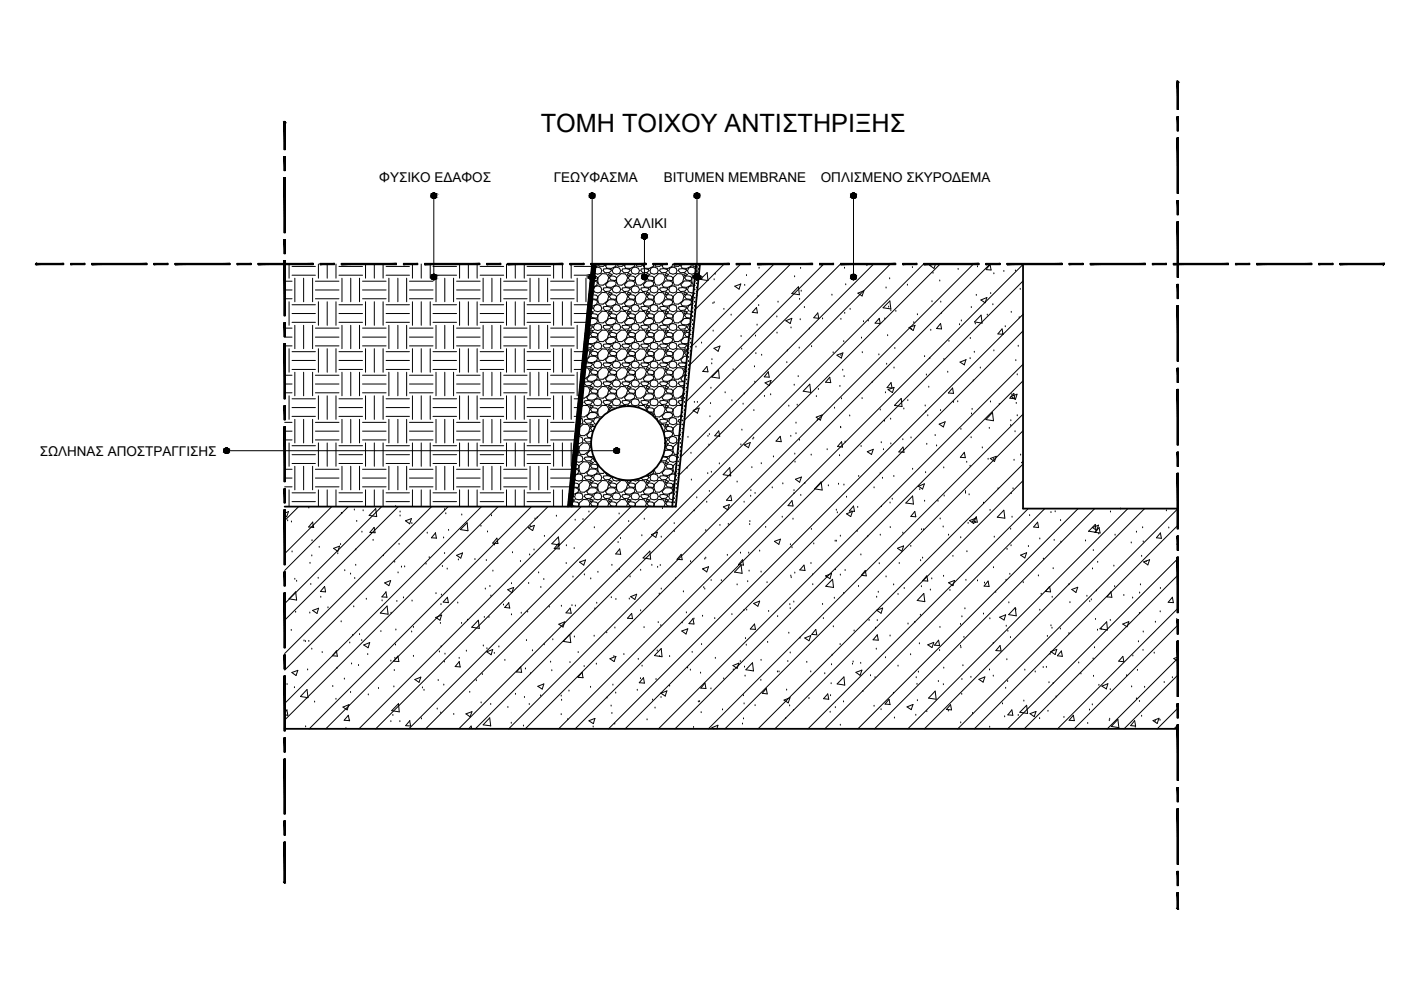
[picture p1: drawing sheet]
<svg xmlns="http://www.w3.org/2000/svg" width="297mm" height="210mm" viewBox="0 0 297 210" stroke-linecap="round" stroke-linejoin="round" font-family="sans-serif">
<defs><g id="words">
<text font-size="5.4" x="114.7" y="27.9">ΤΟΜΗ ΤΟΙΧΟΥ ΑΝΤΙΣΤΗΡΙΞΗΣ</text>
<g font-size="2.9">
<text x="80.4" y="38.7">ΦΥΣΙΚΟ ΕΔΑΦΟΣ</text>
<text x="117.4" y="38.7">ΓΕΩΥΦΑΣΜΑ</text>
<text x="140.7" y="38.6">BITUMEN MEMBRANE</text>
<text x="174" y="38.6">ΟΠΛΙΣΜΕΝΟ ΣΚΥΡΟΔΕΜΑ</text>
<text x="132.2" y="48.4">ΧΑΛΙΚΙ</text>
<text x="8.4" y="96.6">ΣΩΛΗΝΑΣ ΑΠΟΣΤΡΑΓΓΙΣΗΣ</text>
</g>
</g></defs>
<!-- layer: hatch -->
<g fill="none" stroke="#000" stroke-width=".21">
<path d="M60.4 59.6h1.5M61.3 56v3M61.9 58.3h5M61.9 56.5h5M62.5 59v5M64.4 59v5M66.3 59v5M66.9 59.6h5M67.5 56v3M69.4 56v3M71.2 56v3M71.9 58.3h5"/>
<path d="M71.9 56.5h5M72.5 59v5M74.4 59v5M76.2 59v5M76.9 59.6h5M77.5 56v3M79.4 56v3M81.2 56v3M81.9 58.3h4.9M81.9 56.5h4.9M82.5 59v5M84.4 59v5"/>
<path d="M86.2 59v5M86.8 59.6h5M87.4 56v3M89.3 56v3M91.2 56v3M91.8 58.3h5M91.8 56.5h5M92 41.5v17.2M92.4 59v5M94.3 59v5M96.2 59v5M96.8 59.6h5"/>
<path d="M97.4 56v3M99.3 56v3M101.2 56v3M101.8 58.3h5M101.8 56.5h5M102.4 59v5M104.3 59v5M106.2 59v5M106.8 59.6h4.9M107.4 56v3M109.2 56v3M111.2 56v3"/>
<path d="M111.7 58.3h5M111.7 56.5h5M112.4 59v5M114.2 59v5M116.1 59v5M116.7 59.6h5M117.4 56v3M119.2 56v3M121.1 56v3M121.7 58.3h3.6M121.7 56.5h3.8M122.4 59v5"/>
<path d="M124.2 59v5M125.2 59.6h.1M125.2 59.9h.1M125.2 59.1h.1M125.2 59.3h.1M125.2 59.5h.1M125.2 59.7h.1M125.2 60h.1M125.3 58.5h.1M125.3 58.7h.1M125.3 58.9h.1M125.3 59.2h.1"/>
<path d="M125.3 59.4h.1M125.3 59.6h.1M125.3 59.9h.1M125.3 57.9h.1M125.3 58.1h.1M125.3 58.3h.1M125.3 58.6h.1M125.3 58.8h.1M125.3 59.1h.1M125.3 59.3h.1M125.3 59.5h.1M125.3 59.7h.1"/>
<path d="M125.3 60h.1M125.4 57.3h.1M125.4 57.5h.1M125.4 57.8h.1M125.4 58h.1M125.4 58.3h.1M125.4 58.5h.1M125.4 58.7h.1M125.4 58.9h.1M125.4 59.2h.1M125.4 59.4h.1M125.4 59.6h.1"/>
<path d="M125.4 59.9h.1M125.5 56.7h.1M125.5 57h.1M125.5 57.2h.1M125.5 57.5h.1M125.5 57.7h.1M125.5 57.9h.1M125.5 58.1h.1M125.5 58.3h.1M125.5 58.6h.1M125.5 58.8h.1M125.5 59.1h.1"/>
<path d="M125.5 59.3h.1M125.5 59.5h.1M125.5 59.7h.1M125.5 60h.1M125.5 56.2h.1M125.5 56.4h.1M125.5 56.9h.1M125.5 57.1h.1M125.5 57.3h.1M125.5 57.8h.1M125.5 58h.1M125.5 58.5h.1"/>
<path d="M125.5 58.7h.1M125.5 58.9h.1M125.5 59.2h.1M125.5 59.4h.1M125.5 59.6h.1M125.5 59.9h.1M125.5 41.5v17.2M125.6 56.1h.1M125.6 56.3h.1M125.6 56.5h.1M125.6 56.7h.1M125.6 57h.1"/>
<path d="M125.6 57.2h.1M125.6 57.5h.1M125.6 57.7h.1M125.6 57.9h.1M125.6 58.1h.1M125.6 58.3h.1M125.6 58.6h.1M125.6 58.8h.1M125.6 59.1h.1M125.6 59.3h.1M125.6 59.5h.1M125.6 59.7h.1"/>
<path d="M125.6 60h.1M125.6 56.2h.1M125.6 56.4h.1M125.6 56.9h.1M125.6 57.1h.1M125.6 57.3h.1M125.6 57.8h.1M125.6 58h.1M125.6 58.5h.1M125.6 58.7h.1M125.6 58.9h.1M125.6 59.2h.1"/>
<path d="M125.6 59.4h.1M125.6 59.6h.1M125.6 59.9h.1M125.7 56.1h.1M125.7 56.3h.1M125.7 56.5h.1M125.7 56.7h.1M125.7 57h.1M125.7 57.2h.1M125.7 57.5h.1M125.7 57.7h.1M125.7 57.9h.1"/>
<path d="M125.7 58.1h.1M125.7 58.3h.1M125.7 58.6h.1M125.7 58.8h.1M125.7 59.1h.1M125.7 59.3h.1M125.7 59.5h.1M125.7 59.7h.1M125.7 60h.1M125.8 56.2h.1M125.8 56.4h.1M125.8 56.7h.1"/>
<path d="M125.8 56.9h.1M125.8 57.1h.1M125.8 57.3h.1M125.8 57.5h.1M125.8 57.8h.1M125.8 58h.1M125.8 58.3h.1M125.8 58.5h.1M125.8 58.7h.1M125.8 58.9h.1M125.8 59.2h.1M125.8 59.4h.1"/>
<path d="M125.8 59.6h.1M125.8 59.9h.1M125.8 56.1h.1M125.8 56.3h.1M125.8 56.5h.1M125.8 57h.1M125.8 57.2h.1M125.8 57.7h.1M125.8 57.9h.1M125.8 58.1h.1M125.8 58.6h.1M125.8 58.8h.1"/>
<path d="M125.8 59.1h.1M125.8 59.3h.1M125.8 59.5h.1M125.8 59.7h.1M125.8 60h.1M125.9 56.1h.1M125.9 56.3h.1M125.9 56.5h.1M125.9 56.7h.1M125.9 57h.1M125.9 57.2h.1M125.9 57.5h.1"/>
<path d="M125.9 57.7h.1M125.9 57.9h.1M125.9 58.1h.1M125.9 58.3h.1M125.9 58.6h.1M125.9 58.8h.1M125.9 59.1h.1M125.9 59.3h.1M125.9 59.5h.1M125.9 59.7h.1M125.9 60h.1M126 56.2h.1"/>
<path d="M126 56.4h.1M126 56.7h.1M126 56.9h.1M126 57.1h.1M126 57.3h.1M126 57.5h.1M126 57.8h.1M126 58h.1M126 58.3h.1M126 58.5h.1M126 58.7h.1M126 58.9h.1"/>
<path d="M126 59.2h.1M126 59.4h.1M126 59.6l.7 .3-.2 .6-.7 .3M126 56.1h.1M126 56.3h.1M126 56.5h.1M126 57h.1M126 57.2h.1M126 57.7h.1M126 57.9h.1M126 58.1h.1M126 58.6h.1"/>
<path d="M126 58.8h.1M126.1 58.6h.3l.3 .3v.2l-.2 .4-.5-.1M126.1 56.2h.1M126.1 56.4h.1M126.1 56.7h.1M126.1 56.9h.1M126.1 57.1h.1M126.1 57.3h.1M126.1 57.5h.1M126.1 57.8h.1M126.1 58h.1M126.1 58.3h.1"/>
<path d="M126.1 56.1h.1M126.1 56.3h.1M126.1 56.5h.1M126.1 57h.1M126.1 57.2h.1M126.1 57.7h.1M126.2 56.2h.1M126.2 56.4h.1M126.2 56.7h.1M126.2 56.9h.1M126.2 57.1h.1M126.2 56.8l.5-.2 .7 .3 .2 .5-.2 .5-.7 .2-.6-.1"/>
<path d="M126.3 56.1h.1M126.3 56.3h.1M126.3 56.5h.1M126.7 56l-.2 .5-.2 .1M126.8 58.9l.9-.9 .9 .1 .5 .7-.3 1-.9 .7-.9-.1-.3-.7zM126.8 56l.2 .4 .9 .1 .7-.5M128 57h.8l.8 .2v.2l-.4 .4h-.9l-.4-.4zM128.8 56l-.4 .4 .3 .5h1l.8-.4 .2-.5M129 58.1l.3-.1 .5 .2-.6 .3zM129.1 59.6h1.1l.5 .3-.2 .6-.8 .4-1-.1-.3-.4zM129.2 58.9l.4-.4 .8 .1 .3 .3v.2l-.2 .4-1-.1zM129.8 57.4l.2 .5 .7 .2 .7-.2 .2-.5-.3-.5-.6-.3-.6 .2-.3 .6"/>
<path d="M130.8 58.9l.9-.9 .9 .1 .5 .7-.4 1-.8 .7-.9-.1-.3-.7zM130.8 56l.2 .4 .9 .1 .6-.5M132 57h.7l.8 .2 .1 .2-.4 .4h-.9l-.4-.4zM132.7 56l-.3 .4 .3 .5h1l.8-.4 .1-.5M133 58.1l.3-.1 .5 .2-.6 .3zM133.1 59.6h1l.5 .3-.1 .6-.8 .4-1-.1-.3-.4zM133.2 58.9l.4-.4 .8 .1 .3 .3v.2l-.2 .4-1-.1zM134.1 56.8l.6-.2 .6 .3 .3 .5-.2 .5-.7 .2-.7-.2-.2-.5zM134.7 58.9l1-.9 .9 .1 .5 .7-.4 1-.8 .7-.9-.1-.3-.7zM134.8 56l.2 .4 .9 .1 .7-.5M136 57h.7l.8 .2 .1 .2-.4 .4h-.9l-.4-.4zM136.6 50.1v8.6"/>
<path d="M136.7 56l-.3 .4 .2 .5h1.1l.8-.4 .1-.5M137 58.1l.3-.1 .5 .2-.6 .3zM137.1 59.6h1l.5 .3-.1 .6-.8 .4-1.1-.1-.2-.4zM137.6 58.5l.8 .1 .3 .3-.2 .6-1-.1-.3-.5zM137.8 57.4l.2 .5 .7 .2 .6-.2 .3-.5-.3-.5-.6-.3-.7 .2-.2 .6M138.7 58.9l.9-.9 1 .1 .4 .7-.3 1-.8 .7-.9-.1-.3-.7zM138.8 56l.2 .4 .9 .1 .6-.5M140 57h.7l.8 .2v.2l-.3 .4h-.9l-.4-.4zM140.7 56l-.3 .4 .3 .5h.9l.9-.4 .1-.5M141 58.1l.3-.1 .5 .2-.6 .3zM141.1 59.6h1l.5 .3-.1 .6-.9 .4-.9-.1-.3-.4zM141.5 58.5l.9 .1 .3 .3-.2 .6-1-.1-.3-.5z"/>
<path d="M141.8 57.4l.2 .5 .7 .2 .7-.2 .1-.5-.2-.5-.6-.3-.6 .2-.3 .6M142.7 58.9l.9-.9 1 .1 .4 .7-.3 1-.9 .7-.8-.1-.3-.7zM142.8 56l.2 .4 .8 .1 .7-.5M144 57h.7l.8 .2v.2l-.3 .4h-.9l-.5-.4zM144.7 56l-.4 .4 .3 .5h1l.9-.4 .1-.5M145 58.1l.3-.1 .4 .2-.6 .3zM145.1 59.6h1l.5 .3-.1 .6-.9 .4-1-.1-.3-.4zM145.5 58.5l.8 .1 .4 .3-.2 .6-1-.1-.4-.5zM146.8 56l.2 .4 .6 .1M147.3 59.6h.1M147.3 59.5v.2M147.3 58.8h.1"/>
<path d="M147.4 58.2l-.7 .7v.8l.3 .7 .2 .1M147.5 57.2l-.2-.3-.6-.3-.7 .2-.3 .6 .3 .5 .7 .2 .6-.2 .2-.3M147.6 56.6h.2M147.6 57.5h.2M147.6 58.3h.2M147.6 59.2h.2M147.7 56.5v.2M147.7 57.4v.2M147.7 58.2v.2M147.7 59.1v.2M147.7 60v.2M147.8 41.5v17.2"/>
<path d="M148 56.1h.3M148 57h.3M148 57.9h.2M148 58.8h.2M148 59.6h.1M148.2 56.1v.2M148.2 56.9v.2M148.2 57.8v.2M148.5 59.2l1.4-1.4 .2 1.7zM151.4 59.3h.1M151.6 58.1h.1M153.5 56l-5.6 5.7"/>
<path d="M157 56l-9.5 9.5M158.3 58.4h.1M160.9 56.9h.1M164.1 56l-17.4 17.4M167.6 56l-21.3 21.3M168.5 58.7h.1M169.7 56.9h.1M174.3 56.3h.1M174.7 56l-29.2 29.1M178.2 56l-33.1 33M179.1 56.9h.1M181 41.5v17.2"/>
<path d="M183.8 56.3h.1M185.2 56l-40.9 40.9M188.6 59.1h.1M188.8 56l-44.8 44.8M193.4 56.7h.1M195.8 56l-98.5 98.5M196.1 56l1 .1v-.1M197.8 57.9h.1M197.9 56l-.8 .3 .9 .6 .4-.9M199.2 59.6h.1M199.3 56l-98.5 98.5M203.1 57.1h.1"/>
<path d="M206.4 56l-98.5 98.5M207.2 56.6h.1M209.9 56l-98.5 98.5M209.9 56.1l.2 1.1-1-.1zM210.7 58.1h.1M212.8 57.5h.1M215.3 57.5h.1M216.9 56.1l-98.5 98.4M216.9 59.6l-95 94.9M60.4 63.3h1.5M60.4 73.3h1.5M60.4 61.5h1.5"/>
<path d="M60.4 71.5h1.5M60.4 69.6h1.5M60.4 79.6h1.5M61.3 64v5M61.3 73.9v5M61.9 68.3h5M61.9 78.3h5M61.9 66.5h5M61.9 76.4h5M61.9 64.6h5M61.9 74.6h5M62.5 69v4.9"/>
<path d="M62.5 78.9v5M64.4 69v4.9M64.4 78.9v5M66.3 69v4.9M66.3 78.9v5M66.9 63.3h5M66.9 73.3h5M66.9 61.5h5M66.9 71.5h5M66.9 69.6h5M66.9 79.6h5M67.5 64v5"/>
<path d="M67.5 73.9v5M69.4 64v5M69.4 73.9v5M71.2 64v5M71.2 73.9v5M71.9 68.3h5M71.9 78.3h5M71.9 66.5h5M71.9 76.4h5M71.9 64.6h5M71.9 74.6h5M72.5 69v4.9"/>
<path d="M72.5 78.9v5M74.4 69v4.9M74.4 78.9v5M76.2 69v4.9M76.2 78.9v5M76.9 63.3h5M76.9 73.3h5M76.9 61.5h5M76.9 71.5h5M76.9 69.6h5M76.9 79.6h5M77.5 64v5"/>
<path d="M77.5 73.9v5M79.4 64v5M79.4 73.9v5M81.2 64v5M81.2 73.9v5M81.9 68.3h4.9M81.9 78.3h4.9M81.9 66.5h4.9M81.9 76.4h4.9M81.9 64.6h4.9M81.9 74.6h4.9M82.5 69v4.9"/>
<path d="M82.5 78.9v5M84.4 69v4.9M84.4 78.9v5M86.2 69v4.9M86.2 78.9v5M86.8 63.3h5M86.8 73.3h5M86.8 61.5h5M86.8 71.5h5M86.8 69.6h5M86.8 79.6h5M87.4 64v5"/>
<path d="M87.4 73.9v5M89.3 64v5M89.3 73.9v5M91.2 64v5M91.2 73.9v5M91.8 68.3h5M91.8 78.3h5M91.8 66.5h5M91.8 76.4h5M91.8 64.6h5M91.8 74.6h5M92.4 69v4.9"/>
<path d="M92.4 78.9v5M94.3 69v4.9M94.3 78.9v5M96.2 69v4.9M96.2 78.9v5M96.8 63.3h5M96.8 73.3h5M96.8 61.5h5M96.8 71.5h5M96.8 69.6h5M96.8 79.6h5M97.4 64v5"/>
<path d="M97.4 73.9v5M99.3 64v5M99.3 73.9v5M101.2 64v5M101.2 73.9v5M101.8 68.3h5M101.8 78.3h5M101.8 66.5h5M101.8 76.4h5M101.8 64.6h5M101.8 74.6h5M102.4 69v4.9"/>
<path d="M102.4 78.9v5M104.3 69v4.9M104.3 78.9v5M106.2 69v4.9M106.2 78.9v5M106.8 63.3h4.9M106.8 73.3h4.9M106.8 61.5h4.9M106.8 71.5h4.9M106.8 69.6h4.9M106.8 79.6h4.9M107.4 64v5"/>
<path d="M107.4 73.9v5M109.2 64v5M109.2 73.9v5M111.2 64v5M111.2 73.9v5M111.7 68.3h5M111.7 78.3h5M111.7 66.5h5M111.7 76.4h5M111.7 64.6h5M111.7 74.6h5M112.4 69v4.9"/>
<path d="M112.4 78.9v5M114.2 69v4.9M114.2 78.9v5M116.1 69v4.9M116.1 78.9v5M116.7 63.3h5M116.7 73.3h5M116.7 61.5h5M116.7 71.5h5M116.7 69.6h5M116.7 79.6h5M117.4 64v5"/>
<path d="M117.4 73.9v5M119.2 64v5M119.2 73.9v5M121.1 64v5M121.1 73.9v5M121.7 68.3h2.6M121.7 78.3h1.6M121.7 66.5h2.8M121.7 76.4h1.8M121.7 64.6h3M121.7 74.6h2M122.4 69v4.9"/>
<path d="M122.4 78.9v5M123.2 79.9h.1M123.2 79.3h.1M123.2 79.6h.1M123.2 79.8h.1M123.3 78.8h.1M123.3 79h.1M123.3 79.2h.1M123.3 79.5h.1M123.3 79.7h.1M123.3 79.9h.1M123.3 78.2h.1"/>
<path d="M123.3 78.4h.1M123.3 78.7h.1M123.3 78.9h.1M123.3 79.1h.1M123.3 79.3h.1M123.3 79.6h.1M123.3 79.8h.1M123.4 77.6h.1M123.4 77.9h.1M123.4 78.1h.1M123.4 78.3h.1M123.4 78.5h.1"/>
<path d="M123.4 78.8h.1M123.4 79h.1M123.4 79.2h.1M123.4 79.5h.1M123.4 79.7h.1M123.4 79.9h.1M123.4 77.1h.1M123.4 77.3h.1M123.4 77.5h.1M123.4 77.7h.1M123.4 78h.1M123.4 78.2h.1"/>
<path d="M123.4 78.4h.1M123.4 78.7h.1M123.4 78.9h.1M123.4 79.1h.1M123.4 79.3h.1M123.4 79.6h.1M123.4 79.8h.1M123.5 76.5h.1M123.5 76.7h.1M123.5 76.9h.1M123.5 77.2h.1M123.5 77.4h.1"/>
<path d="M123.5 77.6h.1M123.5 77.9h.1M123.5 78.1h.1M123.5 78.3h.1M123.5 78.5h.1M123.5 78.8h.1M123.5 79h.1M123.5 79.2h.1M123.5 79.5h.1M123.5 79.7h.1M123.5 79.9h.1M123.6 75.9h.1"/>
<path d="M123.6 76.1h.1M123.6 76.4h.1M123.6 76.6h.1M123.6 76.8h.1M123.6 77.1h.1M123.6 77.3h.1M123.6 77.5h.1M123.6 77.7h.1M123.6 78h.1M123.6 78.2h.1M123.6 78.4h.1M123.6 78.7h.1"/>
<path d="M123.6 78.9h.1M123.6 79.1h.1M123.6 79.3h.1M123.6 79.6h.1M123.6 79.8h.1M123.6 75.3h.1M123.6 75.6h.1M123.6 75.8h.1M123.6 76h.1M123.6 76.3h.1M123.6 76.5h.1M123.6 76.7h.1"/>
<path d="M123.6 76.9h.1M123.6 77.2h.1M123.6 77.4h.1M123.6 77.6h.1M123.6 77.9h.1M123.6 78.1h.1M123.6 78.3h.1M123.6 78.5h.1M123.6 78.8h.1M123.6 79h.1M123.6 79.2h.1M123.6 79.5h.1"/>
<path d="M123.6 79.7h.1M123.6 79.9h.1M123.7 74.8h.1M123.7 75h.1M123.7 75.2h.1M123.7 75.5h.1M123.7 75.7h.1M123.7 75.9h.1M123.7 76.1h.1M123.7 76.4h.1M123.7 76.6h.1M123.7 76.8h.1"/>
<path d="M123.7 77.1h.1M123.7 77.3h.1M123.7 77.5h.1M123.7 77.7h.1M123.7 78h.1M123.7 78.2h.1M123.7 78.4h.1M123.7 78.7h.1M123.7 78.9h.1M123.7 79.1h.1M123.7 79.3h.1M123.7 79.6h.1"/>
<path d="M123.7 79.8h.1M123.7 74.2h.1M123.7 74.4h.1M123.7 74.6h.1M123.7 74.9h.1M123.7 75.1h.1M123.7 75.3h.1M123.7 75.6h.1M123.7 75.8h.1M123.7 76h.1M123.7 76.3h.1M123.7 76.5h.1"/>
<path d="M123.7 76.7h.1M123.7 76.9h.1M123.7 77.2h.1M123.7 77.4h.1M123.7 77.6h.1M123.7 77.9h.1M123.7 78.1h.1M123.7 78.3h.1M123.7 78.5h.1M123.7 78.8h.1M123.7 79h.1M123.7 79.2h.1"/>
<path d="M123.7 79.5h.1M123.7 79.7h.1M123.7 79.9h.1M123.8 73.6h.1M123.8 73.8h.1M123.8 74.1h.1M123.8 74.3h.1M123.8 74.5h.1M123.8 74.8h.1M123.8 75h.1M123.8 75.2h.1M123.8 75.5h.1"/>
<path d="M123.8 75.7h.1M123.8 75.9h.1M123.8 76.1h.1M123.8 76.4h.1M123.8 76.6h.1M123.8 76.8h.1M123.8 77.1h.1M123.8 77.3h.1M123.8 77.5h.1M123.8 77.7h.1M123.8 78h.1M123.8 78.2h.1"/>
<path d="M123.8 78.4h.1M123.8 78.7h.1M123.8 78.9h.1M123.8 79.1h.1M123.8 79.3h.1M123.8 79.6h.1M123.8 79.8h.1M123.9 73h.1M123.9 73.3h.1M123.9 73.5h.1M123.9 73.7h.1M123.9 74h.1"/>
<path d="M123.9 74.2h.1M123.9 74.4h.1M123.9 74.6h.1M123.9 74.9h.1M123.9 75.1h.1M123.9 75.3h.1M123.9 75.6h.1M123.9 75.8h.1M123.9 76h.1M123.9 76.3h.1M123.9 76.5h.1M123.9 76.7h.1"/>
<path d="M123.9 76.9h.1M123.9 77.2h.1M123.9 77.4h.1M123.9 77.6h.1M123.9 77.9h.1M123.9 78.1h.1M123.9 78.3h.1M123.9 78.5h.1M123.9 78.8h.1M123.9 79h.1M123.9 79.2h.1M123.9 79.5h.1"/>
<path d="M123.9 79.7h.1M123.9 79.9h.1M123.9 72.5h.1M123.9 72.7h.1M123.9 72.9h.1M123.9 73.2h.1M123.9 73.4h.1M123.9 73.6h.1M123.9 73.8h.1M123.9 74.1h.1M123.9 74.3h.1M123.9 74.5h.1"/>
<path d="M123.9 74.8h.1M123.9 75h.1M123.9 75.2h.1M123.9 75.5h.1M123.9 75.7h.1M123.9 75.9h.1M123.9 76.1h.1M123.9 76.4h.1M123.9 76.6h.1M123.9 76.8h.1M123.9 77.1h.1M123.9 77.3h.1"/>
<path d="M123.9 77.5h.1M123.9 77.7h.1M123.9 78h.1M123.9 78.2h.1M123.9 78.4h.1M123.9 78.7h.1M123.9 78.9h.1M123.9 79.1h.1M123.9 79.3h.1M123.9 79.6h.1M123.9 79.8h.1M124 71.9h.1"/>
<path d="M124 72.1h.1M124 72.4h.1M124 72.6h.1M124 72.8h.1M124 73h.1M124 73.3h.1M124 73.5h.1M124 73.7h.1M124 74h.1M124 74.2h.1M124 74.4h.1M124 74.6h.1"/>
<path d="M124 74.9h.1M124 75.1h.1M124 75.3h.1M124 75.6h.1M124 75.8h.1M124 76h.1M124 76.3h.1M124 76.5h.1M124 76.7h.1M124 76.9h.1M124 77.2h.1M124 77.4h.1"/>
<path d="M124 77.6h.1M124 77.9h.1M124 78.1h.1M124 78.3h.1M124 78.5h.1M124 78.8h.1M124 79h.1M124 79.2h.1M124 79.5h.1M124 71.3h.1M124 71.6h.1M124 71.8h.1"/>
<path d="M124 72h.1M124 72.2h.1M124 72.5h.1M124 72.7h.1M124 72.9h.1M124 73.2h.1M124 73.4h.1M124 73.6h.1M124 73.8h.1M124 74.1h.1M124 74.3h.1M124 74.5h.1"/>
<path d="M124 74.8h.1M124 75h.1M124 75.2h.1M124 75.5h.1M124 75.7h.1M124 75.9h.1M124 76.1h.1M124 76.4h.1M124 76.6h.1M124 76.8h.1M124 77.1h.1M124 77.3h.1"/>
<path d="M124 77.5h.1M124 77.7h.1M124 78h.1M124 78.2h.1M124 78.4h.1M124 78.7h.1M124 78.9h.1M124.1 70.8h.1M124.1 71h.1M124.1 71.2h.1M124.1 71.4h.1M124.1 71.7h.1"/>
<path d="M124.1 71.9h.1M124.1 72.1h.1M124.1 72.4h.1M124.1 72.6h.1M124.1 72.8h.1M124.1 73h.1M124.1 73.3h.1M124.1 73.5h.1M124.1 73.7h.1M124.1 74h.1M124.1 74.2h.1M124.1 74.4h.1"/>
<path d="M124.1 74.6h.1M124.1 74.9h.1M124.1 75.1h.1M124.1 75.3h.1M124.1 75.6h.1M124.1 75.8h.1M124.1 76h.1M124.1 76.3h.1M124.1 76.5h.1M124.1 76.7h.1M124.1 76.9h.1M124.1 77.2h.1"/>
<path d="M124.1 77.4h.1M124.1 77.6h.1M124.1 77.9h.1M124.1 78.1h.1M124.1 78.3h.1M124.1 70.2h.1M124.1 70.4h.1M124.1 70.6h.1M124.1 70.9h.1M124.1 71.1h.1M124.1 71.3h.1M124.1 71.6h.1"/>
<path d="M124.1 71.8h.1M124.1 72h.1M124.1 72.2h.1M124.1 72.5h.1M124.1 72.7h.1M124.1 72.9h.1M124.1 73.2h.1M124.1 73.4h.1M124.1 73.6h.1M124.1 73.8h.1M124.1 74.1h.1M124.1 74.3h.1"/>
<path d="M124.1 74.5h.1M124.1 74.8h.1M124.1 75h.1M124.1 75.2h.1M124.1 75.5h.1M124.1 75.7h.1M124.1 75.9h.1M124.1 76.1h.1M124.1 76.4h.1M124.1 76.6h.1M124.1 76.8h.1M124.1 77.1h.1"/>
<path d="M124.1 77.3h.1M124.1 77.5h.1M124.1 77.7h.1M124.1 78h.6l.4 .8-.3 .9-.9 .7M124.2 69.6h.1M124.2 69.8h.1M124.2 70.1h.1M124.2 70.3h.1M124.2 70.5h.1M124.2 70.8h.1M124.2 71h.1M124.2 71.2h.1"/>
<path d="M124.2 71.4h.1M124.2 71.7h.1M124.2 71.9h.1M124.2 72.1h.1M124.2 72.4h.1M124.2 72.6h.1M124.2 72.8h.1M124.2 73h.1M124.2 73.3h.1M124.2 73.5h.1M124.2 73.7h.1M124.2 74h.1"/>
<path d="M124.2 74.2h.1M124.2 74.4h.1M124.2 74.6h.1M124.2 74.9h.1M124.2 75.1h.1M124.2 75.3h.1M124.2 75.6h.1M124.2 75.8h.1M124.2 76h.1M124.2 76.3h.1M124.2 76.5h.1M124.2 76.7h.1"/>
<path d="M124.2 76.9h.1M124.2 77.2h.1M124.2 69h.1M124.2 69.3h.1M124.2 69.5h.1M124.2 69.7h.1M124.2 69.9h.1M124.2 70.2h.1M124.2 70.4h.1M124.2 70.6h.1M124.2 70.9h.1M124.2 71.1h.1"/>
<path d="M124.2 71.3h.1M124.2 71.6h.1M124.2 71.8h.1M124.2 72h.1M124.2 72.2h.1M124.2 72.5h.1M124.2 72.7h.1M124.2 72.9h.1M124.2 73.2h.1M124.2 73.4h.1M124.2 73.6h.1M124.2 73.8h.1"/>
<path d="M124.2 74.1h.1M124.2 74.3h.1M124.2 74.5h.1M124.2 74.8h.1M124.2 75h.1M124.2 75.2h.1M124.2 75.5h.1M124.2 75.7h.1M124.2 75.9h.1M124.2 76.1h.1M124.2 76.4h.1M124.2 76.6h.1"/>
<path d="M124.2 77l1.3 .1 .1 .2-.3 .4-1 .1-.2-.2M124.2 69v.1M124.3 68.5h.1M124.3 68.7h.1M124.3 68.9h.1M124.3 69.1h.1M124.3 69.4h.1M124.3 69.6h.1M124.3 69.8h.1M124.3 70.1h.1M124.3 70.3h.1M124.3 70.5h.1"/>
<path d="M124.3 70.8h.1M124.3 71h.1M124.3 71.2h.1M124.3 71.4h.1M124.3 71.7h.1M124.3 71.9h.1M124.3 72.1h.1M124.3 72.4h.1M124.3 72.6h.1M124.3 72.8h.1M124.3 73h.1M124.3 73.3h.1"/>
<path d="M124.3 73.5h.1M124.3 73.7h.1M124.3 74h.1M124.3 74.2h.1M124.3 74.4h.1M124.3 74.6h.1M124.3 74.9h.1M124.3 75.1h.1M124.3 75.3h.1M124.3 75.6h.1M124.3 75.8h.1M124.3 76h.1"/>
<path d="M124.4 67.9h.1M124.4 68.1h.1M124.4 68.3h.1M124.4 68.6h.1M124.4 68.8h.1M124.4 69h.1M124.4 69.3h.1M124.4 69.5h.1M124.4 69.7h.1M124.4 69.9h.1M124.4 70.2h.1M124.4 70.4h.1"/>
<path d="M124.4 70.6h.1M124.4 70.9h.1M124.4 71.1h.1M124.4 71.3h.1M124.4 71.6h.1M124.4 71.8h.1M124.4 72h.1M124.4 72.2h.1M124.4 72.5h.1M124.4 72.7h.1M124.4 72.9h.1M124.4 73.2h.1"/>
<path d="M124.4 73.4h.1M124.4 73.6h.1M124.4 73.8h.1M124.4 74.1h.1M124.4 74.3h.1M124.4 74.5h.1M124.4 74.8h.1M124.4 75h.1M124.4 75.2h.1M124.4 75.5h.1M124.4 67.1h.1M124.4 67.3h.1"/>
<path d="M124.4 67.5h.1M124.4 67.7h.1M124.4 68h.1M124.4 68.2h.1M124.4 68.5h.1M124.4 68.7h.1M124.4 68.9h.1M124.4 69.1h.1M124.4 69.4h.1M124.4 69.6h.1M124.4 69.8h.1M124.4 70.1h.1"/>
<path d="M124.4 70.3h.1M124.4 70.5h.1M124.4 70.8h.1M124.4 71h.1M124.4 71.2h.1M124.4 71.4h.1M124.4 71.7h.1M124.4 71.9h.1M124.4 72.1h.1M124.4 72.4h.1M124.4 72.6h.1M124.4 72.8h.1"/>
<path d="M124.4 73h.1M124.4 73.3h.1M124.4 73.5h.1M124.4 73.7h.1M124.4 74h.1M124.4 74.2h.1M124.4 74.4h.1M124.4 74.6h.1M124.4 74.9h.1M124.5 66.5h.1M124.5 66.7h.1M124.5 66.9h.1"/>
<path d="M124.5 67.2h.1M124.5 67.4h.1M124.5 67.7h.1M124.5 67.9h.1M124.5 68.1h.1M124.5 68.3h.1M124.5 68.6h.1M124.5 68.8h.1M124.5 69h.1M124.5 69.3h.1M124.5 69.5h.1M124.5 69.7h.1"/>
<path d="M124.5 69.9h.1M124.5 70.2h.1M124.5 70.4h.1M124.5 70.6h.1M124.5 70.9h.1M124.5 71.1h.1M124.5 71.3h.1M124.5 71.6h.1M124.5 71.8h.1M124.5 72h.1M124.5 72.2h.1M124.5 72.5h.1"/>
<path d="M124.5 72.7h.1M124.5 72.9h.1M124.5 73.2h.1M124.5 73.4h.1M124.5 73.6h.1M124.5 73.8h.1M124.5 74.1h.1M124.5 74.3h.1M124.5 65.9h.1M124.5 66.2h.1M124.5 66.4h.1M124.5 66.6h.1"/>
<path d="M124.5 67.1h.1M124.5 67.3h.1M124.5 67.5h.1M124.5 68h.1M124.5 68.2h.1M124.5 68.5h.1M124.5 68.7h.1M124.5 68.9h.1M124.5 69.1h.1M124.5 69.4h.1M124.5 69.6h.1M124.5 69.8h.1"/>
<path d="M124.5 70.1h.1M124.5 70.3h.1M124.5 70.5h.1M124.5 70.8h.1M124.5 71h.1M124.5 71.2h.1M124.5 71.4h.1M124.5 71.7h.1M124.5 71.9h.1M124.5 72.1h.1M124.5 72.4h.1M124.5 72.6h.1"/>
<path d="M124.5 72.8h.1M124.5 73h.1M124.5 73.3h.1M124.5 73.5h.1M124.5 73.7h.1M124.5 74l.6 .8-.3 .9-.5 .4M124.6 65.4h.1M124.6 65.6h.1M124.6 65.8h.1M124.6 66.1h.1M124.6 66.3h.1M124.6 66.5h.1"/>
<path d="M124.6 66.7h.1M124.6 66.9h.1M124.6 67.2h.1M124.6 67.4h.1M124.6 67.7h.1M124.6 67.9h.1M124.6 68.1h.1M124.6 68.3h.1M124.6 68.6h.1M124.6 68.8h.1M124.6 69h.1M124.6 69.3h.1"/>
<path d="M124.6 69.5h.1M124.6 69.7h.1M124.6 69.9h.1M124.6 70.2h.1M124.6 70.4h.1M124.6 70.6h.1M124.6 70.9h.1M124.6 71.1h.1M124.6 71.3h.1M124.6 71.6h.1M124.6 71.8h.1M124.6 72h.1"/>
<path d="M124.6 72.2h.1M124.6 72.5h.1M124.6 72.7h.1M124.6 72.9h.1M124.6 73.2h.1M124.6 73l.9 .1 .1 .2-.3 .4-.8 .1M124.7 64.8h.1M124.7 65h.1M124.7 65.2h.1M124.7 65.5h.1M124.7 65.7h.1M124.7 65.9h.1"/>
<path d="M124.7 66.2h.1M124.7 66.4h.1M124.7 66.6h.1M124.7 66.9h.1M124.7 67.1h.1M124.7 67.3h.1M124.7 67.5h.1M124.7 67.7h.1M124.7 68h.1M124.7 68.2h.1M124.7 68.5h.1M124.7 68.7h.1"/>
<path d="M124.7 68.9h.1M124.7 69.1h.1M124.7 69.4h.1M124.7 69.6h.1M124.7 69.8h.1M124.7 70.1h.1M124.7 70.3h.1M124.7 70.5h.1M124.7 70.8h.1M124.7 71h.1M124.7 71.2h.1M124.7 71.4h.1"/>
<path d="M124.7 71.7h.1M124.7 71.9h.1M124.7 72.1h.1M124.7 72.4h.1M124.7 72.6h.1M124.7 64.2h.1M124.7 64.4h.1M124.7 64.7h.1M124.7 64.9h.1M124.7 65.1h.1M124.7 65.4h.1M124.7 65.6h.1"/>
<path d="M124.7 65.8h.1M124.7 66.1h.1M124.7 66.3h.1M124.7 66.5h.1M124.7 66.7h.1M124.7 67.2h.1M124.7 67.4h.1M124.7 67.9h.1M124.7 68.1h.1M124.7 68.3h.1M124.7 68.6h.1M124.7 68.8h.1"/>
<path d="M124.7 69h.1M124.7 69.3h.1M124.7 69.5h.1M124.7 69.7h.1M124.7 69.9h.1M124.7 70.2h.1M124.7 70.4h.1M124.7 70.6h.1M124.7 70.9h.1M124.7 71.1h.1M124.7 71.3h.1M124.7 71.6h.1"/>
<path d="M124.7 71.8h.1M124.7 72h.1M124.7 72l.4-.5h1.1l.5 .4-.2 .5-.8 .5-1-.2M124.8 63.6h.1M124.8 63.9h.1M124.8 64.1h.1M124.8 64.3h.1M124.8 64.6h.1M124.8 64.8h.1M124.8 65h.1M124.8 65.2h.1M124.8 65.5h.1"/>
<path d="M124.8 65.7h.1M124.8 65.9h.1M124.8 66.2h.1M124.8 66.4h.1M124.8 66.6h.1M124.8 66.9h.1M124.8 67.1h.1M124.8 67.3h.1M124.8 67.5h.1M124.8 67.7h.1M124.8 68h.1M124.8 68.2h.1"/>
<path d="M124.8 68.5h.1M124.8 68.7h.1M124.8 68.9h.1M124.8 69.1h.1M124.8 69.4h.1M124.8 69.6h.1M124.8 69.8h.1M124.8 70.1h.1M124.8 70.3h.1M124.8 70.5h.1M124.8 70.8h.1M124.8 71h.1"/>
<path d="M124.8 71.2h.1M124.8 71.4h.1M124.8 63h.1M124.8 63.3h.1M124.8 63.5h.1M124.8 63.8h.1M124.8 64h.1M124.8 64.2h.1M124.8 64.4h.1M124.8 64.7h.1M124.8 64.9h.1M124.8 65.1h.1"/>
<path d="M124.8 65.4h.1M124.8 65.6h.1M124.8 65.8h.1M124.8 66.1h.1M124.8 66.3h.1M124.8 66.5h.1M124.8 66.7h.1M124.8 67.2h.1M124.8 67.4h.1M124.8 67.9h.1M124.8 68.1h.1M124.8 68.3h.1"/>
<path d="M124.8 68.6h.1M124.8 68.8h.1M124.8 69h.1M124.8 69.3h.1M124.8 69.5h.1M124.8 69.7h.1M124.8 69.9h.1M124.8 70.2h.1M124.8 70.4h.1M124.8 70.6h.1M124.8 70.9h.1M124.9 62.5h.1"/>
<path d="M124.9 62.7h.1M124.9 63h.1M124.9 63.2h.1M124.9 63.4h.1M124.9 63.6h.1M124.9 63.9h.1M124.9 64.1h.1M124.9 64.3h.1M124.9 64.6h.1M124.9 64.8h.1M124.9 65h.1M124.9 65.2h.1"/>
<path d="M124.9 65.5h.1M124.9 65.7h.1M124.9 65.9h.1M124.9 66.2h.1M124.9 66.4h.1M124.9 66.6h.1M124.9 66.9h.1M124.9 67.1h.1M124.9 67.3h.1M124.9 67.5h.1M124.9 67.7h.1M124.9 68h.1"/>
<path d="M124.9 68.2h.1M124.9 68.5h.1M124.9 68.7h.1M124.9 68.9h.1M124.9 69.1h.1M124.9 69.4h.1M124.9 69.6h.1M124.9 69.8h.1M124.9 70.1h.1M124.9 70.3h.1M124.9 70.5l.2 .3-.4 1M125 61.9h.1"/>
<path d="M125 62.2h.1M125 62.4h.1M125 62.6h.1M125 62.8h.1M125 63h.1M125 63.3h.1M125 63.5h.1M125 63.8h.1M125 64h.1M125 64.2h.1M125 64.4h.1M125 64.7h.1"/>
<path d="M125 64.9h.1M125 65.1h.1M125 65.4h.1M125 65.6h.1M125 65.8h.1M125 66.1h.1M125 66.3h.1M125 66.5h.1M125 66.7h.1M125 66.9h.1M125 67.2h.1M125 67.4h.1"/>
<path d="M125 67.7h.1M125 67.9h.1M125 68.1h.1M125 68.3h.1M125 68.6h.1M125 68.8h.1M125 69h.1M125 69.3h.1M125 69.5h.1M125 69.7h.1M125 61.4h.1M125 61.6h.1"/>
<path d="M125 61.8h.1M125 62h.1M125 62.5h.1M125 62.7h.1M125 63.2h.1M125 63.4h.1M125 63.6h.1M125 63.9h.1M125 64.1h.1M125 64.3h.1M125 64.6h.1M125 64.8h.1"/>
<path d="M125 65h.1M125 65.2h.1M125 65.5h.1M125 65.7h.1M125 65.9h.1M125 66.2h.1M125 66.4h.1M125 66.6h.1M125 67.1h.1M125 67.3h.1M125 67.5h.1M125 68h.1"/>
<path d="M125 68.2h.1M125 68.5h.1M125 68.7h.1M125 68.9h.1M125 69.1h.1M125 60.8h.1M125 61h.1M125 61.2h.1M125 61.7h.1M125 69l.5 .1 .1 .3-.3 .3-.3 .1M125 78.1l.3-.2 .5 .2-.6 .4zM125 74.1l.3-.1 .5 .1-.6 .4z"/>
<path d="M125 70.1h.8l-.6 .4zM125.1 60.2h.1M125.1 60.4h.1M125.1 60.6h.1M125.1 60.9h.1M125.1 61.1h.1M125.1 61.4h.1M125.1 61.6h.1M125.1 61.8h.1M125.1 62h.1M125.1 62.2h.1M125.1 62.5h.1"/>
<path d="M125.1 62.7h.1M125.1 63h.1M125.1 63.2h.1M125.1 63.4h.1M125.1 63.6h.1M125.1 63.9h.1M125.1 64.1h.1M125.1 64.3h.1M125.1 64.6h.1M125.1 64.8h.1M125.1 65h.1M125.1 65.2h.1"/>
<path d="M125.1 65.5h.1M125.1 65.7h.1M125.1 65.9h.1M125.1 66.2h.1M125.1 66.4h.1M125.1 66.6h.1M125.1 66.9h.1M125.1 67.1h.1M125.1 67.3h.1M125.1 67.5h.1M125.1 67.7h.1M125.1 68h.1"/>
<path d="M125.1 79.5h1.1l.5 .4-.2 .5-.8 .5-1-.1-.3-.5zM125.1 75.5h1.1l.5 .4-.2 .5-.8 .5-1-.1-.3-.5zM125.2 60.1h.1M125.2 60.3h.1M125.2 60.6h.1M125.2 60.8h.1M125.2 61h.1M125.2 61.2h.1M125.2 61.4h.1M125.2 61.7h.1M125.2 61.9h.1M125.2 62.2h.1"/>
<path d="M125.2 62.4h.1M125.2 62.6h.1M125.2 62.8h.1M125.2 63h.1M125.2 63.3h.1M125.2 63.5h.1M125.2 63.8h.1M125.2 64h.1M125.2 64.2h.1M125.2 64.4h.1M125.2 64.7h.1M125.2 64.9h.1"/>
<path d="M125.2 65.1h.1M125.2 65.4h.1M125.2 65.6h.1M125.2 65.8h.1M125.2 66.1h.1M125.2 66.3h.1M125.2 66.5h.1M125.2 66.7h.1M125.2 66.9h.1M125.2 67.2h.1M125.2 67.4h.1M125.2 67.5h1l.5 .4-.2 .6-.8 .4-.7-.1"/>
<path d="M125.2 60.2h.1M125.2 60.4h.1M125.2 60.9h.1M125.2 61.1h.1M125.2 61.6h.1M125.2 61.8h.1M125.2 62h.1M125.2 62.5h.1M125.2 62.7h.1M125.2 63.2h.1M125.2 63.4h.1M125.2 63.6h.1"/>
<path d="M125.2 63.9h.1M125.2 64.1h.1M125.2 64.3h.1M125.2 64.6h.1M125.2 64.8h.1M125.2 65h.1M125.2 65.2h.1M125.2 65.5h.1M125.2 65.7h.1M125.2 65.9h.1M125.2 66.2h.1M125.2 66.4h.1"/>
<path d="M125.2 66.6h.1M125.2 70.8l.4-.3 .8 .1 .3 .2v.3l-.2 .3-1-.1zM125.3 66.8l.3-.3 .8 .1 .3 .3v.2l-.2 .4-1-.2-.2-.4M125.3 60.1h.1M125.3 60.3h.1M125.3 60.6h.1M125.3 60.8h.1M125.3 61h.1M125.3 61.2h.1M125.3 61.4h.1M125.3 61.7h.1M125.3 61.9h.1"/>
<path d="M125.3 62.2h.1M125.3 62.4h.1M125.3 62.6h.1M125.3 62.8h.1M125.3 63h.1M125.3 63.3h.1M125.3 63.5h.1M125.3 63.8h.1M125.3 64h.1M125.3 64.2h.1M125.3 64.4h.1M125.3 64.7h.1"/>
<path d="M125.3 64.9h.1M125.3 65.1h.1M125.3 65.4h.1M125.3 65.6h.1M125.3 65.8h.1M125.3 66.1h.1M125.3 66.3h.1M125.3 66h.1M125.3 60.2h.1M125.3 60.4h.1M125.3 60.9h.1M125.3 61.1h.1"/>
<path d="M125.3 61.6h.1M125.3 61.8h.1M125.3 62h.1M125.3 62.5h.1M125.3 62.7h.1M125.3 63.2h.1M125.3 63.4h.1M125.3 63.6h.1M125.3 63.9h.1M125.3 64.1h.1M125.3 64.3h.1M125.3 64.6h.1"/>
<path d="M125.3 64.8h.1M125.3 65h.1M125.3 65.2h.1M125.3 65.5h.1M125.3 65.7h.1M125.3 66l.5 .1-.5 .4M125.4 60.1h.1M125.4 60.3h.1M125.4 60.6h.1M125.4 60.8h.1M125.4 61h.1M125.4 61.2h.1"/>
<path d="M125.4 61.4h.1M125.4 61.7h.1M125.4 61.9h.1M125.4 62.2h.1M125.4 62.4h.1M125.4 62.6h.1M125.4 62.8h.1M125.4 63h.1M125.4 63.3h.1M125.4 63.5h.1M125.4 63.8h.1M125.4 64h.1"/>
<path d="M125.4 64.2h.1M125.4 64.4h.1M125.4 64.7h.1M125.4 64.9h.1M125.4 65.1h.1M125.4 65.1l.2 .2-.2 .3M125.5 60.2h.1M125.5 60.4h.1M125.5 60.6h.1M125.5 60.9h.1M125.5 61.1h.1M125.5 61.4h.1"/>
<path d="M125.5 61.6h.1M125.5 61.8h.1M125.5 62h.1M125.5 62.2h.1M125.5 62.5h.1M125.5 62.7h.1M125.5 63h.1M125.5 63.2h.1M125.5 63.4h.1M125.5 63.6h.1M125.5 63.9h.1M125.5 64.1h.1"/>
<path d="M125.5 64.3h.1M125.5 64.6h.1M125.5 60.1h.1M125.5 60.3h.1M125.5 60.8h.1M125.5 61h.1M125.5 61.2h.1M125.5 61.7h.1M125.5 61.9h.1M125.5 62.4h.1M125.5 62.6h.1M125.5 62.8h.1"/>
<path d="M125.5 63.3h.1M125.5 63.5h.1M125.5 63.8h.1M125.5 64h.1M125.5 63.6h.7l.5 .3-.2 .6-.8 .4h-.3M125.6 60.2h.1M125.6 60.4h.1M125.6 60.6h.1M125.6 60.9h.1M125.6 61.1h.1M125.6 61.4h.1M125.6 61.6h.1"/>
<path d="M125.6 61.8h.1M125.6 62h.1M125.6 62.2h.1M125.6 62.5h.1M125.6 62.7h.1M125.6 63h.1M125.6 63.2h.1M125.6 63.4h.1M125.6 78.4l.8 .1 .3 .3-.2 .6-1-.1-.3-.5zM125.6 74.4l.8 .2 .3 .3-.2 .6-1-.2-.3-.4zM125.6 60.1h.1M125.6 60.3h.1"/>
<path d="M125.6 60.8h.1M125.6 61h.1M125.6 61.2h.1M125.6 61.7h.1M125.6 61.9h.1M125.6 62.4h.1M125.6 62.6h.1M125.6 62.8h.1M125.7 60.2h.1M125.7 60.4h.1M125.7 60.6h.1M125.7 60.9h.1"/>
<path d="M125.7 61.1h.1M125.7 61.4h.1M125.7 61.6h.1M125.7 61.8h.1M125.7 62h.1M125.7 62.2h.1M125.7 62.5l.7 .1 .3 .3v.2l-.2 .4-.9-.2M125.7 62.1v.1M125.8 60.1h.1M125.8 60.3h.1M125.8 60.6h.1M125.8 60.8h.1"/>
<path d="M125.8 61h.1M125.8 61.2h.1M125.8 61.4h.1M125.8 61.7h.1M125.8 60.2h.1M125.8 60.4h.1M125.8 60.9h.1M125.8 61.1h.1M125.8 61.4l.3 .5 .6 .2 .7-.2 .2-.5-.2-.6-.7-.2-.6 .2-.3 .6M125.8 65.3l.3 .6 .6 .2 .7-.2 .2-.6-.2-.5-.7-.2-.6 .2-.3 .5M125.8 69.4l.3 .5 .6 .2 .7-.2 .2-.5-.2-.6-.7-.2-.6 .2-.3 .6M125.8 73.3l.3 .6 .6 .2 .7-.2 .2-.6-.2-.5-.7-.2-.6 .2-.3 .5"/>
<path d="M125.8 77.3l.3 .6 .6 .2 .7-.2 .2-.6-.2-.5-.7-.2-.6 .2-.3 .5M126.8 78.8l.9-.9 .9 .1 .5 .8-.3 .9-.9 .7h-.9l-.3-.8zM126.8 74.8l.9-.8 .9 .1 .5 .7-.3 .9-.9 .7h-.9l-.3-.8zM126.8 70.8l.9-.8h.9l.5 .8-.3 1-.9 .6h-.9l-.3-.8zM126.8 66.8l.9-.8 .9 .1 .5 .7-.3 1-.9 .7-.9-.1-.3-.7zM126.8 62.8l.9-.8 .9 .1 .5 .7-.3 1-.9 .7-.9-.1-.3-.7zM128 69l.8-.1 .8 .2v.3l-.4 .3-.9 .1-.4-.4zM128 77l.8-.1 .8 .2v.2l-.4 .4-.9 .1-.4-.5zM128 73l.8-.1 .8 .2v.2l-.4 .4-.9 .1-.4-.5zM128 65h.8l.8 .2v.1l-.4 .5h-.9l-.4-.5zM128 61.1l.8-.1 .8 .1v.3l-.4 .3-.9 .1-.4-.4zM129 78.1l.3-.2 .5 .2-.6 .4z"/>
<path d="M129 74.1l.3-.1 .5 .1-.6 .4zM129 70.1h.8l-.6 .4zM129 66.1l.3-.1 .5 .1-.6 .4zM129 62.1l.3-.1 .5 .2-.6 .3zM129.1 63.6h1.1l.5 .3-.2 .6-.8 .4-1-.1-.3-.4zM129.1 75.5h1.1l.5 .4-.2 .5-.8 .5-1-.1-.3-.5zM129.1 79.5h1.1l.5 .4-.2 .5-.8 .5-1-.1-.3-.5zM129.1 71.5h1.1l.5 .4-.2 .5-.8 .5-1-.1-.3-.5zM129.1 67.5h1.1l.5 .4-.2 .6-.8 .4-1-.1-.3-.5zM129.2 78.8l.4-.4 .8 .1 .3 .3v.3l-.2 .3-1-.1zM129.2 74.9l.4-.5 .8 .2 .3 .3v.2l-.2 .4-1-.2zM129.2 70.8l.4-.3 .8 .1 .3 .2v.3l-.2 .3-1-.1z"/>
<path d="M129.2 66.9l.4-.4 .8 .1 .3 .3v.2l-.2 .4-1-.2zM129.2 62.9l.4-.4 .8 .1 .3 .3v.2l-.2 .4-1-.2zM129.8 61.4l.2 .5 .7 .2 .7-.2 .2-.5-.3-.6-.6-.2-.6 .2-.3 .6M129.8 65.3l.2 .6 .7 .2 .7-.2 .2-.6-.3-.5-.6-.2-.6 .2-.3 .5M129.8 69.4l.2 .5 .7 .2 .7-.2 .2-.5-.3-.6-.6-.2-.6 .2-.3 .6M129.8 73.3l.2 .6 .7 .2 .7-.2 .2-.6-.3-.5-.6-.2-.6 .2-.3 .5M129.8 77.3l.2 .6 .7 .2 .7-.2 .2-.6-.3-.5-.6-.2-.6 .2-.3 .5M130.8 78.8l.9-.9 .9 .1 .5 .8-.4 .9-.8 .7h-.9l-.3-.8zM130.8 74.8l.9-.8 .9 .1 .5 .7-.4 .9-.8 .7h-.9l-.3-.8zM130.8 70.8l.9-.8h.9l.5 .8-.4 1-.8 .6h-.9l-.3-.8zM130.8 66.8l.9-.8 .9 .1 .5 .7-.4 1-.8 .7-.9-.1-.3-.7zM130.8 62.8l.9-.8 .9 .1 .5 .7-.4 1-.8 .7-.9-.1-.3-.7z"/>
<path d="M132 77l1.5 .1 .1 .2-.4 .4-.9 .1-.4-.5zM132 73l.7-.1 .8 .2 .1 .2-.4 .4-.9 .1-.4-.5zM132 69l.7-.1 .8 .2 .1 .3-.4 .3-.9 .1-.4-.4zM132 65h.7l.8 .2 .1 .1-.4 .5h-.9l-.4-.5zM132 61.1l.7-.1 .8 .1 .1 .3-.4 .3-.9 .1-.4-.4zM133 78.1l.3-.2 .5 .2-.6 .4zM133 74.1l.3-.1 .5 .1-.6 .4zM133 70.1h.8l-.6 .4zM133 66.1l.3-.1 .5 .1-.6 .4zM133 62.1l.3-.1 .5 .2-.6 .3zM133.1 63.6h1l.5 .3-.1 .6-.8 .4-1-.1-.3-.4zM133.1 79.5h1l.5 .4-.1 .5-.8 .5-1-.1-.3-.5z"/>
<path d="M133.1 75.5h1l.5 .4-.1 .5-.8 .5-1-.1-.3-.5zM133.1 71.5h1l.5 .4-.1 .5-.8 .5-1-.1-.3-.5zM133.1 67.5h1l.5 .4-.1 .6-.8 .4-1-.1-.3-.5zM133.2 78.8l.4-.4 .8 .1 .3 .3v.3l-.2 .3-1-.1zM133.2 74.9l.4-.5 .8 .2 .3 .3v.2l-.2 .4-1-.2zM133.2 70.8l.4-.3 .8 .1 .3 .2v.3l-.2 .3-1-.1zM133.2 66.9l.4-.4 .8 .1 .3 .3v.2l-.2 .4-1-.2zM133.2 62.9l.4-.4 .8 .1 .3 .3v.2l-.2 .4-1-.2zM134.1 60.8l.6-.2 .6 .2 .3 .6-.2 .5-.7 .2-.7-.2-.2-.5zM134.1 64.8l.6-.2 .6 .2 .3 .5-.2 .6-.7 .2-.7-.2-.2-.6zM134.1 68.8l.6-.2 .6 .2 .3 .6-.2 .5-.7 .2-.7-.2-.2-.5zM134.1 72.8l.6-.2 .6 .2 .3 .5-.2 .6-.7 .2-.7-.2-.2-.6z"/>
<path d="M134.1 76.8l.6-.2 .6 .2 .3 .5-.2 .6-.7 .2-.7-.2-.2-.6zM134.7 78.8l1-.9 .9 .1 .5 .8-.4 .9-.8 .7h-.9l-.3-.8zM134.7 74.8l1-.8 .9 .1 .5 .7-.4 .9-.8 .7h-.9l-.3-.8zM134.7 70.8l1-.8h.9l.5 .8-.4 1-.8 .6h-.9l-.3-.8zM134.7 66.8l1-.8 .9 .1 .5 .7-.4 1-.8 .7-.9-.1-.3-.7zM134.7 62.8l1-.8 .9 .1 .5 .7-.4 1-.8 .7-.9-.1-.3-.7zM136 77l1.5 .1 .1 .2-.4 .4-.9 .1-.4-.5zM136 73l.7-.1 .8 .2 .1 .2-.4 .4-.9 .1-.4-.5zM136 69l.7-.1 .8 .2 .1 .3-.4 .3-.9 .1-.4-.4zM136 65h.7l.8 .2 .1 .1-.4 .5h-.9l-.4-.5zM136 61.1l.7-.1 .8 .1 .1 .3-.4 .3-.9 .1-.4-.4zM137 78.1l.3-.2 .5 .2-.6 .4z"/>
<path d="M137 74.1l.3-.1 .5 .1-.6 .4zM137 70.1h.8l-.6 .4zM137 66.1l.3-.1 .5 .1-.6 .4zM137 62.1l.3-.1 .5 .2-.6 .3zM137.1 63.6h1l.5 .3-.1 .6-.8 .4-1.1-.1-.2-.4zM137.1 79.5h1l.5 .4-.1 .5-.8 .5-1.1-.1-.2-.5zM137.1 75.5h1l.5 .4-.1 .5-.8 .5-1.1-.1-.2-.5zM137.1 71.5h1l.5 .4-.1 .5-.8 .5-1.1-.1-.2-.5zM137.1 67.5h1l.5 .4-.1 .6-.8 .4-1.1-.1-.2-.5zM137.2 70.8l.4-.3 .8 .1 .3 .2v.3l-.2 .3-1-.1zM137.2 66.9l.4-.4 .8 .1 .3 .3v.2l-.2 .4-1-.2zM137.6 78.4l.8 .1 .3 .3-.2 .6-1-.1-.3-.5z"/>
<path d="M137.6 74.4l.8 .2 .3 .3-.2 .6-1-.2-.3-.4zM137.6 62.5l.8 .1 .3 .3-.2 .6-1-.2-.3-.4zM137.8 61.4l.2 .5 .7 .2 .6-.2 .3-.5-.3-.6-.6-.2-.7 .2-.2 .6M137.8 65.3l.2 .6 .7 .2 .6-.2 .3-.6-.3-.5-.6-.2-.7 .2-.2 .5M137.8 69.4l.2 .5 .7 .2 .6-.2 .3-.5-.3-.6-.6-.2-.7 .2-.2 .6M137.8 73.3l.2 .6 .7 .2 .6-.2 .3-.6-.3-.5-.6-.2-.7 .2-.2 .5M137.8 77.3l.2 .6 .7 .2 .6-.2 .3-.6-.3-.5-.6-.2-.7 .2-.2 .5M138.7 78.8l.9-.9 1 .1 .4 .8-.3 .9-.8 .7h-.9l-.3-.8zM138.7 74.8l.9-.8 1 .1 .4 .7-.3 .9-.8 .7h-.9l-.3-.8zM138.7 70.8l.9-.8h1l.4 .8-.3 1-.8 .6h-.9l-.3-.8zM138.7 66.8l.9-.8 1 .1 .4 .7-.3 1-.8 .7-.9-.1-.3-.7zM138.7 62.8l.9-.8 1 .1 .4 .7-.3 1-.8 .7-.9-.1-.3-.7z"/>
<path d="M140 77l1.5 .1v.2l-.3 .4-.9 .1-.4-.5zM140 73l.7-.1 .8 .2v.2l-.3 .4-.9 .1-.4-.5zM140 69l.7-.1 .8 .2v.3l-.3 .3-.9 .1-.4-.4zM140 65h.7l.8 .2v.1l-.3 .5h-.9l-.4-.5zM140 61.1l.7-.1 .8 .1v.3l-.3 .3-.9 .1-.4-.4zM141 78.1l.3-.2 .5 .2-.6 .4zM141 74.1l.3-.1 .5 .1-.6 .4zM141 70.1h.8l-.6 .4zM141 66.1l.3-.1 .5 .1-.6 .4zM141 62.1l.3-.1 .5 .2-.6 .3zM141.1 63.6h1l.5 .3-.1 .6-.9 .4-.9-.1-.3-.4zM141.1 75.5h1l.5 .4-.1 .5-.9 .5-.9-.1-.3-.5z"/>
<path d="M141.1 79.5h1l.5 .4-.1 .5-.9 .5-.9-.1-.3-.5zM141.1 71.5h1l.5 .4-.1 .5-.9 .5-.9-.1-.3-.5zM141.1 67.5h1l.5 .4-.1 .6-.9 .4-.9-.1-.3-.5zM141.2 70.8l.3-.3 .9 .1 .3 .2v.3l-.2 .3-1-.1zM141.2 66.9l.3-.4 .9 .1 .3 .3v.2l-.2 .4-1-.2zM141.5 78.4l.9 .1 .3 .3-.2 .6-1-.1-.3-.5zM141.5 74.4l.9 .2 .3 .3-.2 .6-1-.2-.3-.4zM141.5 62.5l.9 .1 .3 .3-.2 .6-1-.2-.3-.4zM141.8 61.4l.2 .5 .7 .2 .7-.2 .1-.5-.2-.6-.6-.2-.6 .2-.3 .6M141.8 65.3l.2 .6 .7 .2 .7-.2 .1-.6-.2-.5-.6-.2-.6 .2-.3 .5M141.8 69.4l.2 .5 .7 .2 .7-.2 .1-.5-.2-.6-.6-.2-.6 .2-.3 .6M141.8 73.3l.2 .6 .7 .2 .7-.2 .1-.6-.2-.5-.6-.2-.6 .2-.3 .5"/>
<path d="M141.8 77.3l.2 .6 .7 .2 .7-.2 .1-.6-.2-.5-.6-.2-.6 .2-.3 .5M142.7 78.8l.9-.9 1 .1 .4 .8-.3 .9-.9 .7h-.8l-.3-.8zM142.7 74.8l.9-.8 1 .1 .4 .7-.3 .9-.9 .7h-.8l-.3-.8zM142.7 70.8l.9-.8h1l.4 .8-.3 1-.9 .6h-.8l-.3-.8zM142.7 66.8l.9-.8 1 .1 .4 .7-.3 1-.9 .7-.8-.1-.3-.7zM142.7 62.8l.9-.8 1 .1 .4 .7-.3 1-.9 .7-.8-.1-.3-.7zM144 61.1l.7-.1 .8 .1v.3l-.3 .3-.9 .1-.5-.4zM144 65h.7l.8 .2v.1l-.3 .5h-.9l-.5-.5zM144 69l.7-.1 .8 .2v.3l-.3 .3-.9 .1-.5-.4zM144 73l.7-.1 .8 .2v.2l-.3 .4-.9 .1-.5-.5zM145 74.1l.3-.1 .4 .1-.6 .4zM145 70.1h.7l-.6 .4z"/>
<path d="M145 66.1l.3-.1 .4 .1-.6 .4zM145 62.1l.3-.1 .4 .2-.6 .3zM145.1 63.6h1l.5 .3-.1 .6-.9 .4-1-.1-.3-.4zM145.3 79.5h-.2l-.8 .8 .3 .5h.5M145.4 78.6l-.3 .2 .2 .3M145.4 77.9h.3M145.4 78.7h.3M145.4 79.6h.3M145.4 78l-.4 .1 .1 .4 .3-.2M145.5 77h.2M145.5 76.9v.2l-.8-.2-.7 .1-.2 .3 .5 .5 .9-.1 .3-.3M145.5 77.7v.2"/>
<path d="M145.5 78.6v.2M145.5 79.5v.2M145.5 62.5l.8 .1 .4 .3-.2 .6-1-.2-.4-.4zM145.6 76.1h.1M145.7 75.5h-.6l-.8 .8 .3 .5h.9M145.8 74.5l-.3-.1-.4 .5 .4 .4 .2 .1M145.9 73.9h.2M145.9 74.8h.2M145.9 75.7h.2M145.9 76.6h.2M145.9 77.4h.2M145.9 78.3h.2"/>
<path d="M145.9 79.1h.2M145.9 73.1h.2M146 73l-.3 .3 .2 .3M146 72.2h.1M146 73v.2M146 73.8v.3M146 74.7v.2M146 75.6v.2M146 76.4v.3M146 77.3v.2M146 78.2v.2M146 79.1v.2"/>
<path d="M146 79.9v.3M146.1 71.5h-1l-.8 .8 .3 .5 1 .1 .4-.2M146.2 70.5h-.7l-.4 .3 .4 .5 .6 .1M146.3 69.2h.2M146.3 70h.2M146.3 70.9h.2M146.3 71.8h.2M146.3 72.7h.2M146.3 73.5h.2M146.3 74.4h.2M146.3 75.2h.2M146.3 76.1h.1"/>
<path d="M146.3 77h.1M146.4 68.7l-.4 .1-.3 .6 .3 .5h.2M146.4 68.3h.1M146.4 68.2v.2M146.4 69.1v.2M146.4 69.9v.3M146.4 70.8v.2M146.4 71.7v.2M146.4 72.5v.2M146.4 73.4v.2M146.4 74.3v.2M146.4 75.2v.2"/>
<path d="M146.4 76v.1M146.5 67.8l-.4-.3h-1l-.8 .8 .3 .5 1 .1 .8-.4M146.5 67.5h.1M146.5 66.8l-1-.3-.4 .4 .4 .4 1 .1M146.8 65.3h.2M146.8 66.1h.2M146.8 67h.2M146.8 67.9h.2M146.8 68.8h.2M146.8 69.6h.2M146.8 70.5h.2M146.8 71.3h.1"/>
<path d="M146.8 72.2h.1M146.8 64.6l-.8 .2-.3 .5 .3 .6 .6 .2M146.8 64.4h.2M146.8 64.3v.2M146.8 65.2v.2M146.8 66v.3M146.8 66.9v.2M146.8 67.7v.3M146.8 68.6v.2M146.8 69.5v.2M146.8 70.4v.2M146.8 71.2v.3"/>
<path d="M146.9 63.6h.1M147 62.7h.1M147 62.6l-.3 .2v.9l.1 .3M147.1 60.8l-.4-.2-.7 .2-.3 .6 .3 .5 .7 .2 .3-.1M147.2 68.3h.1M147.2 60.5h.2M147.2 61.4h.2M147.2 62.2h.2M147.2 63.1h.2M147.2 64h.2M147.2 64.8h.2M147.2 65.7h.2"/>
<path d="M147.2 66.6h.1M147.2 67.5h.1M147.3 67.3h.1M147.3 60.4v.2M147.3 61.3v.2M147.3 62.1v.2M147.3 63v.2M147.3 63.9v.2M147.3 64.7v.3M147.3 65.6v.2M147.3 66.5v.2M147.5 65v.2"/>
<path d="M147.6 73.6h.1M147.6 60.1h.2M147.6 60.9h.2M147.6 61.8h.2M147.6 62.7h.1M147.6 63.6h.1M147.7 60.8v.3M147.7 61.7v.2M147.7 62.5v.3M148.7 72.7h.1M149.9 77.7l.2 1.1h-1.1zM150.9 77.1h.1"/>
<path d="M150.9 76.3h.1M151.2 64.4h.1M151.2 70.2h.1M151.4 73.8l1.2-.4-.3 1.1zM151.4 64.2h.1M152.3 78.5l.2 1.7-1.6-.3zM153.5 65.6h.1M155 66.8h.1M155.4 78.4h.1M157 60.2l-.3 1.1-.9-.6M157.1 60.2l-1.3 .5M157.1 71.3h.1"/>
<path d="M157.3 74h.1M157.9 60.5h.1M160 77.8h.1M160.2 71.3h.1M160.3 75h.1M160.4 65.2l.2 1.2-1.1-.2zM160.5 68.9h.1M160.7 62.9h.1M160.9 64.8h.1M161.5 75.3h.1M162.9 78.8l.2 1.2-1.1-.1zM164.7 67.2h.1"/>
<path d="M164.7 70.6h.1M165 64.1h.1M166.6 68l1.3-.5-.4 1.1zM166.8 76.9h.1M166.9 74.4h.1M167.7 69.5h.1M169.2 79.9h.1M169.3 60.8l.2 1.7-1.6-.3zM169.4 73.8h.1M169.5 63.5h.1M169.7 67.8h.1M169.9 61.7h.1"/>
<path d="M170.5 65.2h.1M171.6 69.7h.1M172.1 73.5h.1M173.4 66.4l.2 1.1-1.1-.1zM174.4 67.6h.1M175.9 80l.2 1.1-1.1-.1zM176.4 62.6h.1M176.6 74.8h.1M177.4 75.3l1.3-.5-.3 1.1-1-.6M178.3 75.4h.1M178.3 67.7h.1M178.7 78.5h.1"/>
<path d="M178.9 72.4h.1M179 79.9h.1M179.1 66.4h.1M179.3 60.4h.1M180.2 65.6h.1M181.9 62.2l1.3-.5-.4 1.1zM182.7 71.7h.1M182.8 74.8h.1M183.1 68.2h.1M184.1 68h.1M186.3 75.2h.1M186.4 67.5l.2 1.1-1.1-.1z"/>
<path d="M187.2 65.2l1.5-1.4 .2 1.7zM187.6 67.6h.1M187.9 61.1h.1M188 77.2h.1M188.2 71.2h.1M188.4 65.1h.1M188.9 65.9h.1M189.6 78h.1M189.7 73.9h.1M189.9 66h.1M192.4 60.5h.1M192.7 69.4l1.3-.4-.4 1.1z"/>
<path d="M193.2 69.9h.1M193.7 68.4h.1M194.5 66.7h.1M196 75.6h.1M196.4 79.5h.1M197.1 76h.1M197.3 70h.1M197.6 64h.1M199.4 68.6l.2 1.1h-1zM199.5 64.1h.1M199.6 66.4h.1M200.1 76.2h.1"/>
<path d="M200.9 78.9h.1M201.2 72.4h.1M203.4 68.8h.1M203.5 76.8l1 .6 .3-1.1-1.2 .5M203.8 68h.1M205.7 76h.1M205.7 71.8h.1M205.9 65.2h.1M206.6 74.7h.1M206.8 68.7h.1M207 62.6h.1M207.8 78h.1"/>
<path d="M208 63.6l1.2-.5-.3 1.1zM208 66.8l.2 1.7-1.6-.2zM209.3 66.8h.1M210 62.2h.1M210.5 64.6h.1M210.7 74.4h.1M212.5 69.7l.2 1.2-1.1-.1zM212.6 70.9h.1M213.1 69.3h.1M214.4 66.2h.1M215.4 76.5h.1M215.7 79.5h.1"/>
<path d="M215.9 73.4h.1M216.1 67.4h.1M216.3 61.4h.1M216.9 66.6l-87.9 87.9M216.9 77.2l-77.3 77.3M216.9 70.2l-84.4 84.3M48 95.6h82.8M60.4 89.5h1.5M60.4 91.4h1.5M60.4 83.3h1.5M60.4 93.3h1.5M60.4 81.4h1.5"/>
<path d="M60.4 99.5h1.5M61.3 83.9v5M61.3 93.9v5M61.9 88.3h5M61.9 98.3h5M61.9 86.4h5M61.9 96.4h5M61.9 84.6h5M61.9 94.5h5M62.5 88.9v5M62.5 98.9v5M64.4 88.9v5"/>
<path d="M64.4 98.9v5M66.3 88.9v5M66.3 98.9v5M66.9 89.5h5M66.9 91.4h5M66.9 83.3h5M66.9 93.3h5M66.9 81.4h5M66.9 99.5h5M67.5 83.9v5M67.5 93.9v5M69.4 83.9v5"/>
<path d="M69.4 93.9v5M71.2 83.9v5M71.2 93.9v5M71.9 88.3h5M71.9 98.3h5M71.9 86.4h5M71.9 96.4h5M71.9 84.6h5M71.9 94.5h5M72.5 88.9v5M72.5 98.9v5M74.4 88.9v5"/>
<path d="M74.4 98.9v5M76.2 88.9v5M76.2 98.9v5M76.9 89.5h5M76.9 91.4h5M76.9 83.3h5M76.9 93.3h5M76.9 81.4h5M76.9 99.5h5M77.5 83.9v5M77.5 93.9v5M79.4 83.9v5"/>
<path d="M79.4 93.9v5M81.2 83.9v5M81.2 93.9v5M81.9 88.3h4.9M81.9 98.3h4.9M81.9 86.4h4.9M81.9 96.4h4.9M81.9 84.6h4.9M81.9 94.5h4.9M82.5 88.9v5M82.5 98.9v5M84.4 88.9v5"/>
<path d="M84.4 98.9v5M86.2 88.9v5M86.2 98.9v5M86.8 89.5h5M86.8 91.4h5M86.8 83.3h5M86.8 93.3h5M86.8 81.4h5M86.8 99.5h5M87.4 83.9v5M87.4 93.9v5M89.3 83.9v5"/>
<path d="M89.3 93.9v5M91.2 83.9v5M91.2 93.9v5M91.8 88.3h5M91.8 98.3h5M91.8 86.4h5M91.8 96.4h5M91.8 84.6h5M91.8 94.5h5M92.4 88.9v5M92.4 98.9v5M94.3 88.9v5"/>
<path d="M94.3 98.9v5M96.2 88.9v5M96.2 98.9v5M96.8 89.5h5M96.8 91.4h5M96.8 83.3h5M96.8 93.3h5M96.8 81.4h5M96.8 99.5h5M97.4 83.9v5M97.4 93.9v5M99.3 83.9v5"/>
<path d="M99.3 93.9v5M101.2 83.9v5M101.2 93.9v5M101.8 88.3h5M101.8 98.3h5M101.8 86.4h5M101.8 96.4h5M101.8 84.6h5M101.8 94.5h5M102.4 88.9v5M102.4 98.9v5M104.3 88.9v5"/>
<path d="M104.3 98.9v5M106.2 88.9v5M106.2 98.9v5M106.8 89.5h4.9M106.8 91.4h4.9M106.8 83.3h4.9M106.8 93.3h4.9M106.8 81.4h4.9M106.8 99.5h4.9M107.4 83.9v5M107.4 93.9v5M109.2 83.9v5"/>
<path d="M109.2 93.9v5M111.2 83.9v5M111.2 93.9v5M111.7 88.3h5M111.7 98.3h5M111.7 86.4h5M111.7 96.4h5M111.7 84.6h5M111.7 94.5h5M112.4 88.9v5M112.4 98.9v5M114.2 88.9v5"/>
<path d="M114.2 98.9v5M116.1 88.9v5M116.1 98.9v5M116.7 89.5h5M116.7 91.4h5M116.7 83.3h5M116.7 93.3h5M116.7 81.4h5M116.7 99.5h4.5M117.4 83.9v5M117.4 93.9v5M119.2 83.9v5"/>
<path d="M119.2 93.9v5M121.1 83.9v5M121.1 93.9v5M121.2 99.4h.1M121.2 99.7h.1M121.2 99.9h.1M121.3 98.9h.1M121.3 99.1h.1M121.3 99.3h.1M121.3 99.5h.1M121.3 99.8h.1M121.3 98.3h.1"/>
<path d="M121.3 98.5h.1M121.3 98.7h.1M121.3 99.2h.1M121.3 99.4h.1M121.3 99.7h.1M121.3 99.9h.1M121.4 97.7h.1M121.4 97.9h.1M121.4 98.1h.1M121.4 98.4h.1M121.4 98.6h.1M121.4 98.9h.1"/>
<path d="M121.4 99.1h.1M121.4 99.3h.1M121.4 99.5h.1M121.4 99.8h.1M121.4 97.1h.1M121.4 97.3h.1M121.4 97.6h.1M121.4 97.8h.1M121.4 98.3h.1M121.4 98.5h.1M121.4 98.7h.1M121.4 99.2h.1"/>
<path d="M121.4 99.4h.1M121.4 99.7h.1M121.4 99.9h.1M121.5 96.5h.1M121.5 96.8h.1M121.5 97h.1M121.5 97.3h.1M121.5 97.5h.1M121.5 97.7h.1M121.5 97.9h.1M121.5 98.1h.1M121.5 98.4h.1"/>
<path d="M121.5 98.6h.1M121.5 98.9h.1M121.5 99.1h.1M121.5 99.3h.1M121.5 99.5h.1M121.5 99.8h.1M121.6 96h.1M121.6 96.2h.1M121.6 96.4h.1M121.6 96.7h.1M121.6 96.9h.1M121.6 97.1h.1"/>
<path d="M121.6 97.3h.1M121.6 97.6h.1M121.6 97.8h.1M121.6 98.1h.1M121.6 98.3h.1M121.6 98.5h.1M121.6 98.7h.1M121.6 98.9h.1M121.6 99.2h.1M121.6 99.4h.1M121.6 99.7h.1M121.6 99.9h.1"/>
<path d="M121.6 95.4h.1M121.6 95.6h.1M121.6 95.9h.1M121.6 96.1h.1M121.6 96.3h.1M121.6 96.5h.1M121.6 96.8h.1M121.6 97h.1M121.6 97.5h.1M121.6 97.7h.1M121.6 97.9h.1M121.6 98.4h.1"/>
<path d="M121.6 98.6h.1M121.6 99.1h.1M121.6 99.3h.1M121.6 99.5h.1M121.6 99.8h.1M121.7 94.8h.1M121.7 95.1h.1M121.7 95.3h.1M121.7 95.5h.1M121.7 95.7h.1M121.7 96h.1M121.7 96.2h.1"/>
<path d="M121.7 96.4h.1M121.7 96.7h.1M121.7 96.9h.1M121.7 97.1h.1M121.7 97.3h.1M121.7 97.6h.1M121.7 97.8h.1M121.7 98.1h.1M121.7 98.3h.1M121.7 98.5h.1M121.7 98.7h.1M121.7 98.9h.1"/>
<path d="M121.7 99.2h.1M121.7 99.4h.1M121.7 99.7h.1M121.7 99.9h.1M121.7 94.2h.1M121.7 94.5h.1M121.7 94.7h.1M121.7 94.9h.1M121.7 95.2h.1M121.7 95.4h.1M121.7 95.6h.1M121.7 95.9h.1"/>
<path d="M121.7 96.1h.1M121.7 96.3h.1M121.7 96.5h.1M121.7 96.8h.1M121.7 97h.1M121.7 97.5h.1M121.7 97.7h.1M121.7 97.9h.1M121.7 98.4h.1M121.7 98.6h.1M121.7 99.1h.1M121.7 99.3h.1"/>
<path d="M121.7 99.5h.1M121.7 99.8h.1M121.7 88.3h.6M121.7 86.4h.8M121.7 84.6h1M121.8 93.7h.1M121.8 93.9h.1M121.8 94.2h.1M121.8 94.4h.1M121.8 94.6h.1M121.8 94.8h.1M121.8 95.1h.1"/>
<path d="M121.8 95.3h.1M121.8 95.5h.1M121.8 95.7h.1M121.8 96h.1M121.8 96.2h.1M121.8 96.4h.1M121.8 96.7h.1M121.8 96.9h.1M121.8 97.1h.1M121.8 97.3h.1M121.8 97.6h.1M121.8 97.8h.1"/>
<path d="M121.8 98.1h.1M121.8 98.3h.1M121.8 98.5h.1M121.8 98.7h.1M121.8 98.9h.1M121.8 99.2h.1M121.8 99.4h.1M121.8 99.7h.1M121.8 99.9h.1M121.9 93.1h.1M121.9 93.4h.1M121.9 93.6h.1"/>
<path d="M121.9 93.8h.1M121.9 94h.1M121.9 94.2h.1M121.9 94.5h.1M121.9 94.7h.1M121.9 94.9h.1M121.9 95.2h.1M121.9 95.4h.1M121.9 95.6h.1M121.9 95.9h.1M121.9 96.1h.1M121.9 96.3h.1"/>
<path d="M121.9 96.5h.1M121.9 96.8h.1M121.9 97h.1M121.9 97.3h.1M121.9 97.5h.1M121.9 97.7h.1M121.9 97.9h.1M121.9 98.1h.1M121.9 98.4h.1M121.9 98.6h.1M121.9 98.9h.1M121.9 99.1h.1"/>
<path d="M121.9 99.3h.1M121.9 99.5h.1M121.9 99.8h.1M121.9 92.6h.1M121.9 92.8h.1M121.9 93h.1M121.9 93.2h.1M121.9 93.7h.1M121.9 93.9h.1M121.9 94.4h.1M121.9 94.6h.1M121.9 94.8h.1"/>
<path d="M121.9 95.1h.1M121.9 95.3h.1M121.9 95.5h.1M121.9 95.7h.1M121.9 96h.1M121.9 96.2h.1M121.9 96.4h.1M121.9 96.7h.1M121.9 96.9h.1M121.9 97.1h.1M121.9 97.6h.1M121.9 97.8h.1"/>
<path d="M121.9 98.3h.1M121.9 98.5h.1M121.9 98.7h.1M121.9 99.2h.1M121.9 99.4h.1M121.9 99.7h.1M121.9 99.9h.1M121.9 92h.1M121.9 92.2h.1M121.9 92.4h.1M121.9 92.9h.1M122 99.5l.7 .3-.2 .6-.6 .3"/>
<path d="M122 91.4h.1M122 91.6h.1M122 91.8h.1M122 92.1h.1M122 92.3h.1M122 92.6h.1M122 92.8h.1M122 93h.1M122 93.2h.1M122 93.4h.1M122 93.7h.1M122 93.9h.1"/>
<path d="M122 94.2h.1M122 94.4h.1M122 94.6h.1M122 94.8h.1M122 95.1h.1M122 95.3h.1M122 95.5h.1M122 95.7h.1M122 96h.1M122 96.2h.1M122 96.4h.1M122 96.7h.1"/>
<path d="M122 96.9h.1M122 97.1h.1M122 97.3h.1M122 97.6h.1M122 97.8h.1M122 98.1h.1M122 98.3h.1M122 98.5h.1M122 98.7h.1M122 98.9h.1M122 99.2h.1M122.1 90.8h.1"/>
<path d="M122.1 91h.1M122.1 91.3h.1M122.1 91.5h.1M122.1 91.8h.1M122.1 92h.1M122.1 92.2h.1M122.1 92.4h.1M122.1 92.6h.1M122.1 92.9h.1M122.1 93.1h.1M122.1 93.4h.1M122.1 93.6h.1"/>
<path d="M122.1 93.8h.1M122.1 94h.1M122.1 94.2h.1M122.1 94.5h.1M122.1 94.7h.1M122.1 94.9h.1M122.1 95.2h.1M122.1 95.4h.1M122.1 95.6h.1M122.1 95.9h.1M122.1 96.1h.1M122.1 96.3h.1"/>
<path d="M122.1 96.5h.1M122.1 96.8h.1M122.1 97h.1M122.1 97.3h.1M122.1 97.5h.1M122.1 97.7h.1M122.1 97.9h.1M122.1 98.1h.1M122.1 98.4h.1M122.1 98.6h.1M122.1 90.2h.1M122.1 90.5h.1"/>
<path d="M122.1 90.7h.1M122.1 90.9h.1M122.1 91.2h.1M122.1 91.4h.1M122.1 91.6h.1M122.1 92.1h.1M122.1 92.3h.1M122.1 92.8h.1M122.1 93h.1M122.1 93.2h.1M122.1 93.7h.1M122.1 93.9h.1"/>
<path d="M122.1 94.4h.1M122.1 94.6h.1M122.1 94.8h.1M122.1 95.1h.1M122.1 95.3h.1M122.1 95.5h.1M122.1 95.7h.1M122.1 96h.1M122.1 96.2h.1M122.1 96.4h.1M122.1 96.7h.1M122.1 96.9h.1"/>
<path d="M122.1 97.1h.1M122.1 97.6h.1M122.1 97.8h.1M122.1 98.4l.7 .4M122.2 89.7h.1M122.2 89.9h.1M122.2 90.1h.1M122.2 90.4h.1M122.2 90.6h.1M122.2 90.8h.1M122.2 91h.1M122.2 91.3h.1"/>
<path d="M122.2 91.5h.1M122.2 91.8h.1M122.2 92h.1M122.2 92.2h.1M122.2 92.4h.1M122.2 92.6h.1M122.2 92.9h.1M122.2 93.1h.1M122.2 93.4h.1M122.2 93.6h.1M122.2 93.8h.1M122.2 94h.1"/>
<path d="M122.2 94.2h.1M122.2 94.5h.1M122.2 94.7h.1M122.2 94.9h.1M122.2 95.2h.1M122.2 95.4h.1M122.2 95.6h.1M122.2 95.9h.1M122.2 96.1h.1M122.2 96.3h.1M122.2 96.5h.1M122.2 96.8h.1"/>
<path d="M122.2 97h.1M122.2 97.3h.1M122.2 97.5h.1M122.2 89.1h.1M122.2 89.3h.1M122.2 89.5h.1M122.2 89.8h.1M122.2 90h.1M122.2 90.2h.1M122.2 90.5h.1M122.2 90.7h.1M122.2 90.9h.1"/>
<path d="M122.2 91.2h.1M122.2 91.4h.1M122.2 91.6h.1M122.2 92.1h.1M122.2 92.3h.1M122.2 92.8h.1M122.2 93h.1M122.2 93.2h.1M122.2 93.7h.1M122.2 93.9h.1M122.2 94.4h.1M122.2 94.6h.1"/>
<path d="M122.2 94.8h.1M122.2 95.1h.1M122.2 95.3h.1M122.2 95.5h.1M122.2 95.7h.1M122.2 96h.1M122.2 96.2h.1M122.2 96.4h.1M122.2 96.7h.1M122.2 96.9h.1M122.3 88.5h.1M122.3 88.7h.1"/>
<path d="M122.3 89h.1M122.3 89.2h.1M122.3 89.4h.1M122.3 89.7h.1M122.3 89.9h.1M122.3 90.1h.1M122.3 90.4h.1M122.3 90.6h.1M122.3 90.8h.1M122.3 91h.1M122.3 91.3h.1M122.3 91.5h.1"/>
<path d="M122.3 91.8h.1M122.3 92h.1M122.3 92.2h.1M122.3 92.4h.1M122.3 92.6h.1M122.3 92.9h.1M122.3 93.1h.1M122.3 93.4h.1M122.3 93.6h.1M122.3 93.8h.1M122.3 94h.1M122.3 94.2h.1"/>
<path d="M122.3 94.5h.1M122.3 94.7h.1M122.3 94.9h.1M122.3 95.2h.1M122.3 95.4h.1M122.3 95.6h.1M122.3 95.9h.1M122.3 96.1h.1M122.3 96.3h.1M122.3 96.7l.5-.2 .6 .2 .2 .6-.2 .5-.6 .2-.6-.2M122.4 87.9h.1M122.4 88.2h.1"/>
<path d="M122.4 88.4h.1M122.4 88.6h.1M122.4 88.9h.1M122.4 89.1h.1M122.4 89.3h.1M122.4 89.5h.1M122.4 89.8h.1M122.4 90h.1M122.4 90.2h.1M122.4 90.5h.1M122.4 90.7h.1M122.4 90.9h.1"/>
<path d="M122.4 91.2h.1M122.4 91.4h.1M122.4 91.6h.1M122.4 91.8h.1M122.4 92.1h.1M122.4 92.3h.1M122.4 92.6h.1M122.4 92.8h.1M122.4 93h.1M122.4 93.2h.1M122.4 93.4h.1M122.4 93.7h.1"/>
<path d="M122.4 93.9h.1M122.4 94.2h.1M122.4 94.4h.1M122.4 94.6h.1M122.4 94.8h.1M122.4 95.1h.1M122.4 95.3h.1M122.4 95.5h.1M122.4 95.7h.1M122.4 95.6l.3 .2-.2 .6-.2 .1M122.4 87.4h.1M122.4 87.6h.1"/>
<path d="M122.4 88.1h.1M122.4 88.3h.1M122.4 88.5h.1M122.4 88.7h.1M122.4 89h.1M122.4 89.2h.1M122.4 89.4h.1M122.4 89.7h.1M122.4 89.9h.1M122.4 90.1h.1M122.4 90.4h.1M122.4 90.6h.1"/>
<path d="M122.4 90.8h.1M122.4 91h.1M122.4 91.3h.1M122.4 91.5h.1M122.4 92h.1M122.4 92.2h.1M122.4 92.4h.1M122.4 92.9h.1M122.4 93.1h.1M122.4 93.6h.1M122.4 93.8h.1M122.4 94h.1"/>
<path d="M122.4 94.5h.1M122.4 94.7h.1M122.4 94.9h.1M122.4 95.2h.1M122.5 86.8h.1M122.5 87.1h.1M122.5 87.3h.1M122.5 87.5h.1M122.5 87.7h.1M122.5 87.9h.1M122.5 88.2h.1M122.5 88.4h.1"/>
<path d="M122.5 88.6h.1M122.5 88.9h.1M122.5 89.1h.1M122.5 89.3h.1M122.5 89.5h.1M122.5 89.8h.1M122.5 90h.1M122.5 90.2h.1M122.5 90.5h.1M122.5 90.7h.1M122.5 90.9h.1M122.5 91.2h.1"/>
<path d="M122.5 91.4h.1M122.5 91.6h.1M122.5 91.8h.1M122.5 92.1h.1M122.5 92.3h.1M122.5 92.6h.1M122.5 92.8h.1M122.5 93h.1M122.5 93.2h.1M122.5 93.4h.1M122.5 93.7h.1M122.5 93.9h.1"/>
<path d="M122.5 94.2h.1M122.5 94.4h.1M122.5 94.6h.1M122.5 94.6l.3 .2M122.5 86.2h.1M122.5 86.5h.1M122.5 86.7h.1M122.5 86.9h.1M122.5 87.4h.1M122.5 87.6h.1M122.5 88.1h.1M122.5 88.3h.1"/>
<path d="M122.5 88.5h.1M122.5 88.7h.1M122.5 89h.1M122.5 89.2h.1M122.5 89.4h.1M122.5 89.7h.1M122.5 89.9h.1M122.5 90.1h.1M122.5 90.4h.1M122.5 90.6h.1M122.5 90.8h.1M122.5 91h.1"/>
<path d="M122.5 91.3h.1M122.5 91.5h.1M122.5 92h.1M122.5 92.2h.1M122.5 92.4h.1M122.5 92.9h.1M122.5 93.1h.1M122.5 93.6h.1M122.5 93.8h.1M122.5 94h.1M122.6 85.7h.1M122.6 85.9h.1"/>
<path d="M122.6 86.1h.1M122.6 86.3h.1M122.6 86.6h.1M122.6 86.8h.1M122.6 87.1h.1M122.6 87.3h.1M122.6 87.5h.1M122.6 87.7h.1M122.6 87.9h.1M122.6 88.2h.1M122.6 88.4h.1M122.6 88.6h.1"/>
<path d="M122.6 88.9h.1M122.6 89.1h.1M122.6 89.3h.1M122.6 89.5h.1M122.6 89.8h.1M122.6 90h.1M122.6 90.2h.1M122.6 90.5h.1M122.6 90.7h.1M122.6 90.9h.1M122.6 91.2h.1M122.6 91.4h.1"/>
<path d="M122.6 91.6h.1M122.6 91.8h.1M122.6 92.1h.1M122.6 92.3h.1M122.6 92.6h.1M122.6 92.8h.1M122.6 93h.1M122.6 93.2h.1M122.6 93.4h.1M122.7 85.1h.1M122.7 85.3h.1M122.7 85.5h.1"/>
<path d="M122.7 85.8h.1M122.7 86h.1M122.7 86.2h.1M122.7 86.5h.1M122.7 86.7h.1M122.7 86.9h.1M122.7 87.1h.1M122.7 87.4h.1M122.7 87.6h.1M122.7 87.9h.1M122.7 88.1h.1M122.7 88.3h.1"/>
<path d="M122.7 88.5h.1M122.7 88.7h.1M122.7 89h.1M122.7 89.2h.1M122.7 89.4h.1M122.7 89.7h.1M122.7 89.9h.1M122.7 90.1h.1M122.7 90.4h.1M122.7 90.6h.1M122.7 90.8h.1M122.7 91h.1"/>
<path d="M122.7 91.3h.1M122.7 91.5h.1M122.7 91.8h.1M122.7 92h.1M122.7 92.2h.1M122.7 92.4h.1M122.7 92.6h.1M122.7 92.9h.1M122.7 92.5l.7 .3 .2 .5-.2 .5-.6 .2h-.3M122.7 84.5h.1M122.7 84.7h.1M122.7 85h.1"/>
<path d="M122.7 85.2h.1M122.7 85.4h.1M122.7 85.7h.1M122.7 85.9h.1M122.7 86.1h.1M122.7 86.3h.1M122.7 86.6h.1M122.7 86.8h.1M122.7 87.3h.1M122.7 87.5h.1M122.7 87.7h.1M122.7 88.2h.1"/>
<path d="M122.7 88.4h.1M122.7 88.6h.1M122.7 88.9h.1M122.7 89.1h.1M122.7 89.3h.1M122.7 89.5h.1M122.7 89.8h.1M122.7 90h.1M122.7 90.2h.1M122.7 90.5h.1M122.7 90.7h.1M122.7 90.9h.1"/>
<path d="M122.7 91.2h.1M122.7 91.4h.1M122.7 91.6h.1M122.7 92.1h.1M122.7 92.3h.1M122.8 83.9h.1M122.8 84.2h.1M122.8 84.4h.1M122.8 84.6h.1M122.8 84.9h.1M122.8 85.1h.1M122.8 85.3h.1"/>
<path d="M122.8 85.5h.1M122.8 85.8h.1M122.8 86h.1M122.8 86.2h.1M122.8 86.5h.1M122.8 86.7h.1M122.8 86.9h.1M122.8 87.1h.1M122.8 87.4h.1M122.8 87.6h.1M122.8 87.9h.1M122.8 88.1h.1"/>
<path d="M122.8 88.3h.1M122.8 88.5h.1M122.8 88.7h.1M122.8 89h.1M122.8 89.2h.1M122.8 89.4h.1M122.8 89.7h.1M122.8 89.9h.1M122.8 90.1h.1M122.8 90.4h.1M122.8 90.6h.1M122.8 90.8h.1"/>
<path d="M122.8 91h.1M122.8 91.3h.1M122.8 91.5h.1M122.8 91.8h.1M122.8 94.8l.9-.9 1 .1 .4 .7-.3 1-.9 .7-.9-.1-.2-.7zM122.8 98.7l.9-.8 1 .1 .4 .7-.3 1-.9 .7-.9-.1-.2-.7zM122.8 95l-.3 .4-.1-.1M122.8 99l-.3 .4-.5-.1M122.8 83.4h.1M122.8 83.6h.1M122.8 83.8h.1M122.8 84h.1"/>
<path d="M122.8 84.3h.1M122.8 84.5h.1M122.8 84.7h.1M122.8 85h.1M122.8 85.2h.1M122.8 85.4h.1M122.8 85.7h.1M122.8 85.9h.1M122.8 86.1h.1M122.8 86.3h.1M122.8 86.6h.1M122.8 86.8h.1"/>
<path d="M122.8 87.3h.1M122.8 87.5h.1M122.8 87.7h.1M122.8 88.2h.1M122.8 88.4h.1M122.8 88.6h.1M122.8 88.9h.1M122.8 89.1h.1M122.8 89.3h.1M122.8 89.5h.1M122.8 89.8h.1M122.8 90h.1"/>
<path d="M122.8 90.2h.1M122.8 90.5h.1M122.8 90.7h.1M122.8 90.9h.1M122.8 91.2h.1M122.9 82.8h.1M122.9 83h.1M122.9 83.2h.1M122.9 83.5h.1M122.9 83.7h.1M122.9 83.9h.1M122.9 84.2h.1"/>
<path d="M122.9 84.4h.1M122.9 84.6h.1M122.9 84.9h.1M122.9 85.1h.1M122.9 85.3h.1M122.9 85.5h.1M122.9 85.8h.1M122.9 86h.1M122.9 86.2h.1M122.9 86.5h.1M122.9 86.7h.1M122.9 86.9h.1"/>
<path d="M122.9 87.1h.1M122.9 87.4h.1M122.9 87.6h.1M122.9 87.9h.1M122.9 88.1h.1M122.9 88.3h.1M122.9 88.5h.1M122.9 88.7h.1M122.9 89h.1M122.9 89.2h.1M122.9 89.4h.1M122.9 89.7h.1"/>
<path d="M122.9 89.9h.1M122.9 90.1h.1M122.9 90.4h.1M122.9 90.6h.1M122.9 90.6l.8-.7 1 .1 .4 .7-.3 1-.9 .7-.9-.1-.2-.6M122.9 82.2h.1M122.9 82.4h.1M122.9 82.7h.1M122.9 82.9h.1M122.9 83.1h.1M122.9 83.4h.1M122.9 83.6h.1"/>
<path d="M122.9 83.8h.1M122.9 84h.1M122.9 84.3h.1M122.9 84.5h.1M122.9 84.7h.1M122.9 85h.1M122.9 85.2h.1M122.9 85.4h.1M122.9 85.7h.1M122.9 85.9h.1M122.9 86.1h.1M122.9 86.3h.1"/>
<path d="M122.9 86.6h.1M122.9 86.8h.1M122.9 87.3h.1M122.9 87.5h.1M122.9 87.7h.1M122.9 88.2h.1M122.9 88.4h.1M122.9 88.6h.1M122.9 88.9h.1M122.9 89.1h.1M122.9 89.3h.1M122.9 89.5h.1"/>
<path d="M122.9 89.8h.1M122.9 90h.1M123 81.6h.1M123 81.9h.1M123 82.1h.1M123 82.3h.1M123 82.6h.1M123 82.8h.1M123 83h.1M123 83.2h.1M123 83.5h.1M123 83.7h.1"/>
<path d="M123 83.9h.1M123 84.2h.1M123 84.4h.1M123 84.6h.1M123 84.9h.1M123 85.1h.1M123 85.3h.1M123 85.5h.1M123 85.8h.1M123 86h.1M123 86.2h.1M123 86.5h.1"/>
<path d="M123 86.7h.1M123 86.9h.1M123 87.1h.1M123 87.4h.1M123 87.6h.1M123 87.9h.1M123 88.1h.1M123 88.3h.1M123 88.5h.1M123 88.7h.1M123 89h.1M123 89.2h.1"/>
<path d="M123 89.4h.1M123 81.1h.1M123 81.3h.1M123 81.5h.1M123 81.8h.1M123 82h.1M123 82.2h.1M123 82.4h.1M123 82.7h.1M123 82.9h.1M123 83.1h.1M123 83.4h.1"/>
<path d="M123 83.6h.1M123 83.8h.1M123 84h.1M123 84.3h.1M123 84.5h.1M123 84.7h.1M123 85h.1M123 85.2h.1M123 85.4h.1M123 85.7h.1M123 85.9h.1M123 86.1h.1"/>
<path d="M123 86.3h.1M123 86.6h.1M123 86.8h.1M123 87.3h.1M123 87.5h.1M123 87.7h.1M123 88.2h.1M123 88.4h.1M123 88.6h.1M123 88.9h.1M123.1 80.5h.1M123.1 80.7h.1"/>
<path d="M123.1 81h.1M123.1 81.2h.1M123.1 81.4h.1M123.1 81.6h.1M123.1 81.9h.1M123.1 82.1h.1M123.1 82.3h.1M123.1 82.6h.1M123.1 82.8h.1M123.1 83h.1M123.1 83.2h.1M123.1 83.5h.1"/>
<path d="M123.1 83.7h.1M123.1 83.9h.1M123.1 84.2h.1M123.1 84.4h.1M123.1 84.6h.1M123.1 84.9h.1M123.1 85.1h.1M123.1 85.3h.1M123.1 85.5h.1M123.1 85.8h.1M123.1 86h.1M123.1 86.2h.1"/>
<path d="M123.1 86.5h.1M123.1 86.7h.1M123.1 86.9h.1M123.1 87.1h.1M123.1 87.4h.1M123.1 87.6h.1M123.1 87.9h.1M123.1 88.1h.1M123.1 88.3h.1M123.1 88.7h.3l.2 .6-.2 .5-.5 .2M123.2 80.2h.1M123.2 80.4h.1"/>
<path d="M123.2 80.6h.1M123.2 80.8h.1M123.2 81.1h.1M123.2 81.3h.1M123.2 81.5h.1M123.2 81.8h.1M123.2 82h.1M123.2 82.2h.1M123.2 82.4h.1M123.2 82.7h.1M123.2 82.9h.1M123.2 83.1h.1"/>
<path d="M123.2 83.4h.1M123.2 83.6h.1M123.2 83.8h.1M123.2 84h.1M123.2 84.3h.1M123.2 84.5h.1M123.2 84.7h.1M123.2 85h.1M123.2 85.2h.1M123.2 85.4h.1M123.2 85.7h.1M123.2 85.9h.1"/>
<path d="M123.2 86.1h.1M123.2 86.3h.1M123.2 86.6h.1M123.2 86.8h.1M123.2 87.1h.1M123.2 87.3h.1M123.2 87.5h.1M123.2 87.7h.1M123.2 80h.1M123.2 80.3h.1M123.2 80.5h.1M123.2 80.7h.1"/>
<path d="M123.2 81h.1M123.2 81.2h.1M123.2 81.4h.1M123.2 81.6h.1M123.2 81.9h.1M123.2 82.1h.1M123.2 82.3h.1M123.2 82.6h.1M123.2 82.8h.1M123.2 83h.1M123.2 83.2h.1M123.2 83.5h.1"/>
<path d="M123.2 83.7h.1M123.2 83.9h.1M123.2 84.2h.1M123.2 84.4h.1M123.2 84.6h.1M123.2 84.9h.1M123.2 85.1h.1M123.2 85.3h.1M123.2 85.5h.1M123.2 85.8h.1M123.2 86h.1M123.2 86.2h.1"/>
<path d="M123.2 86.5h.1M123.2 86.7h.1M123.2 86.9h.1M123.3 80.2h.1M123.3 80.4h.1M123.3 80.6h.1M123.3 80.8h.1M123.3 81.1h.1M123.3 81.3h.1M123.3 81.5h.1M123.3 81.8h.1M123.3 82h.1"/>
<path d="M123.3 82.2h.1M123.3 82.4h.1M123.3 82.7h.1M123.3 82.9h.1M123.3 83.1h.1M123.3 83.4h.1M123.3 83.6h.1M123.3 83.8h.1M123.3 84h.1M123.3 84.3h.1M123.3 84.5h.1M123.3 84.7h.1"/>
<path d="M123.3 85h.1M123.3 85.2h.1M123.3 85.4h.1M123.3 85.7h.1M123.3 85.9h.1M123.3 86.1h.1M123.3 86.3h.1M123.3 86.6h.1M123.3 86.3l.4-.3h1l.4 .7-.3 1-.9 .7h-.8M123.3 80h.1M123.3 80.3h.1M123.3 80.5h.1"/>
<path d="M123.3 80.7h.1M123.3 81h.1M123.3 81.2h.1M123.3 81.4h.1M123.3 81.6h.1M123.3 81.9h.1M123.3 82.1h.1M123.3 82.3h.1M123.3 82.6h.1M123.3 82.8h.1M123.3 83h.1M123.3 83.2h.1"/>
<path d="M123.3 83.5h.1M123.3 83.7h.1M123.3 83.9h.1M123.3 84.2h.1M123.3 84.4h.1M123.3 84.6h.1M123.3 84.9h.1M123.3 85.1h.1M123.3 85.3h.1M123.3 85.5h.1M123.3 85.8h.1M123.4 80.2h.1"/>
<path d="M123.4 80.4h.1M123.4 80.6h.1M123.4 80.8h.1M123.4 81.1h.1M123.4 81.3h.1M123.4 81.5h.1M123.4 81.8h.1M123.4 82h.1M123.4 82.2h.1M123.4 82.4h.1M123.4 82.7h.1M123.4 82.9h.1"/>
<path d="M123.4 83.1h.1M123.4 83.4h.1M123.4 83.6h.1M123.4 83.8h.1M123.4 84h.1M123.4 84.3h.1M123.4 84.5h.1M123.4 84.7h.1M123.4 85h.1M123.4 85.2h.1M123.4 80h.1M123.4 80.3h.1"/>
<path d="M123.4 80.5h.1M123.4 80.7h.1M123.4 81h.1M123.4 81.2h.1M123.4 81.4h.1M123.4 81.6h.1M123.4 81.9h.1M123.4 82.1h.1M123.4 82.3h.1M123.4 82.6h.1M123.4 82.8h.1M123.4 83h.1"/>
<path d="M123.4 83.2h.1M123.4 83.5h.1M123.4 83.7h.1M123.4 83.9h.1M123.4 84.2h.1M123.4 84.4h.1M123.4 84.6h.1M123.4 84.9l.2 .4-.3 .6M123.5 80.2h.1M123.5 80.4h.1M123.5 80.6h.1M123.5 80.8h.1"/>
<path d="M123.5 81.1h.1M123.5 81.3h.1M123.5 81.5h.1M123.5 81.8h.1M123.5 82h.1M123.5 82.2h.1M123.5 82.4h.1M123.5 82.7h.1M123.5 82.9h.1M123.5 83.1h.1M123.5 83.4h.1M123.5 83.6h.1"/>
<path d="M123.5 83.8h.1M123.5 84h.1M123.6 80h.1M123.6 80.3h.1M123.6 80.5h.1M123.6 80.7h.1M123.6 81h.1M123.6 81.2h.1M123.6 81.4h.1M123.6 81.6h.1M123.6 81.9h.1M123.6 82.1h.1"/>
<path d="M123.6 82.3h.1M123.6 82.6h.1M123.6 82.8h.1M123.6 83h.1M123.6 83.2h.1M123.6 83.5h.1M123.6 80.2h.1M123.6 80.4h.1M123.6 80.6h.1M123.6 80.8h.1M123.6 81.1h.1M123.6 81.3h.1"/>
<path d="M123.6 81.5h.1M123.6 81.8h.1M123.6 82h.1M123.6 82.2h.1M123.6 82.4h.1M123.6 82.7h.1M123.6 82.9h.1M123.7 80h.1M123.7 80.3h.1M123.7 80.5h.1M123.7 80.7h.1M123.7 81h.1"/>
<path d="M123.7 81.2h.1M123.7 81.4h.1M123.7 81.6h.1M123.7 81.9h.1M123.7 82.1h.1M123.7 82.3h.1M123.7 80.2h.1M123.7 80.4h.1M123.7 80.6h.1M123.7 80.8h.1M123.7 81.1h.1M123.7 81.3h.1"/>
<path d="M123.7 81.5h.1M123.7 81.8h.1M123.7 81.9l1 .1 .4 .7-.3 1-.9 .7h-.4M123.8 80h.1M123.8 80.3h.1M123.8 80.5h.1M123.8 80.7h.1M123.8 81h.1M123.8 81.2h.1M123.9 80.2h.1M123.9 80.4h.1M123.9 80.6h.1"/>
<path d="M123.9 80h.1M124 97l.8-.1 .7 .1 .1 .3-.3 .4h-1l-.4-.4zM124 89l.8-.1 .7 .2 .1 .2-.3 .4-1 .1-.4-.5zM124 85l.8-.1 .7 .2 .1 .2-.3 .4-1 .1-.4-.5zM124 81l.8-.1 .7 .2 .1 .2-.3 .4-1 .1-.4-.5zM125 98l.3-.1 .5 .2-.6 .3zM125 90.1l.3-.2 .5 .2-.6 .3zM125 86l.8 .1-.6 .4zM125 82.1l.3-.2 .5 .2-.6 .4zM125.1 83.5h1.1l.5 .4-.2 .5-.8 .5-1-.1-.3-.5zM125.1 99.5h1.1l.5 .3-.2 .6-.8 .4-1-.1-.3-.4zM125.1 87.5h1.1l.5 .4-.2 .5-.8 .4-1-.1-.3-.4z"/>
<path d="M125.2 98.8l.4-.4 .8 .1 .3 .3v.2l-.2 .4-1-.2zM125.2 86.8l.4-.4 .8 .1 .3 .3v.3l-.2 .3-1-.1zM125.2 82.8l.4-.4 .8 .1 .3 .3v.3l-.2 .3-1-.1zM125.3 93.9h.1M125.3 93.9l-.3 .1 .2 .4 .2-.1M125.4 94.6l-.2 .2 .3 .4M125.4 93l-.6-.1h-.8l-.1 .4 .4 .4h1l.1-.2M125.5 95.5h-.4l-.7 .8 .3 .4h1.1M125.8 81.3l.3 .5 .6 .3 .7-.3 .2-.5-.2-.5-.7-.3-.6 .2-.3 .6M125.8 85.3l.3 .6 .6 .1 .7-.1 .2-.6-.2-.5-.7-.2-.6 .1-.3 .6M125.8 89.3l.3 .5 .4 .2M125.8 97.3l.3 .5 .3 .1"/>
<path d="M125.8 91.5h-.7l-.7 .8 .3 .5h.8M126 97l-.2 .3M126.2 90.5l-.6-.1-.4 .4 .3 .5h.3M126.8 82.8l.9-.9 .9 .1 .5 .7-.3 1-.9 .7h-.9l-.3-.8zM126.9 98.6l-.2 1 .3 .7 .9 .1 .4-.3M127.4 88.8l-.7-.3-.6 .2-.3 .6M128 85l.8-.1 .8 .2v.2l-.4 .4-.9 .1-.4-.5zM128 81l.8-.1 .8 .2v.2l-.4 .4-.9 .1-.4-.5zM128.8 87.5l.3-.8-.5-.7h-.9l-.9 .8-.1 .8 .3 .8h.7M129 86l.8 .1-.6 .4zM129 82.1l.3-.2 .5 .2-.6 .4zM129.1 83.5h1.1l.5 .4-.2 .5-.8 .5-1-.1-.3-.5z"/>
<path d="M129.2 82.8l.4-.4 .8 .1 .3 .3v.3l-.2 .3-1-.1zM129.8 81.3l.2 .5 .7 .3 .7-.3 .2-.5-.3-.5-.6-.3-.6 .2-.3 .6M129.8 85.3l.2 .6 .7 .1 .7-.1 .2-.6-.3-.5-.6-.2-.6 .1-.3 .6M130.5 86.6l-.9-.2-.4 .4 .2 .3M130.8 82.8l.9-.9 .9 .1 .5 .7-.4 1-.8 .7h-.9l-.3-.8zM132 85l.7-.1 .8 .2 .1 .2-.4 .4-.9 .1-.4-.5zM132 81l.7-.1 .8 .2 .1 .2-.4 .4-.9 .1-.4-.5zM132.7 86.2l-.1-.2h-.9l-.6 .5M133 82.1l.3-.2 .5 .2-.6 .4zM133.1 86.2l-.1-.2h.3l.5 .1-.1 .1M133.1 83.5h1l.5 .4-.1 .5-.8 .5-1-.1-.3-.5zM133.2 82.8l.4-.4 .8 .1 .3 .3v.3l-.2 .3-1-.1z"/>
<path d="M134.1 80.7l.6-.2 .6 .3 .3 .5-.2 .5-.7 .3-.7-.3-.2-.5zM134.1 84.7l.6-.1 .6 .2 .3 .5-.2 .6-.7 .1-.7-.1-.2-.6zM134.7 82.8l1-.9 .9 .1 .5 .7-.4 1-.8 .7h-.9l-.3-.8zM135.2 86.4l.5-.4h.9l.5 .7-.2 .4M136 85l.7-.1 .8 .2 .1 .2-.4 .4-.9 .1-.4-.5zM136 81l.7-.1 .8 .2 .1 .2-.4 .4-.9 .1-.4-.5zM137 86l.8 .1-.6 .4zM137 82.1l.3-.2 .5 .2-.6 .4zM137.1 83.5h1l.5 .4-.1 .5-.8 .5-1.1-.1-.2-.5zM137.2 86.8l.4-.4 .8 .1 .3 .3v.3l-.2 .3-1-.1zM137.2 82.8l.4-.4 .8 .1 .3 .3v.3l-.2 .3-1-.1zM137.6 87.5h.5l.5 .4-.1 .3"/>
<path d="M137.8 81.3l.2 .5 .7 .3 .6-.3 .3-.5-.3-.5-.6-.3-.7 .2-.2 .6M137.8 85.3l.2 .6 .7 .1 .6-.1 .3-.6-.3-.5-.6-.2-.7 .1-.2 .6M138.6 99.8l-.1 .6-.8 .4h-.5M138.7 86.8l.9-.8h1l.4 .7-.3 1-.8 .7h-.9l-.3-.8zM138.7 82.8l.9-.9 1 .1 .4 .7-.3 1-.8 .7h-.9l-.3-.8zM138.9 88.6l.4 .1 .3 .6M139.6 89.3h.1M139.9 89.9l.7 .1 .4 .7-.3 1M140 89l.7-.1 .8 .2v.2l-.3 .4-.9 .1-.4-.5zM140 85l.7-.1 .8 .2v.2l-.3 .4-.9 .1-.4-.5zM140 81l.7-.1 .8 .2v.2l-.3 .4-.9 .1-.4-.5zM140 97.9l.6 .1 .4 .7-.3 1-.8 .7-.9-.1-.3-.7"/>
<path d="M140.5 96.9l1 .1v.3l-.3 .4-1-.1M140.8 91.8l.3-.3h1l.5 .3-.1 .6-.9 .5-.6-.1M140.9 95.6l.2-.1h1l.5 .3-.1 .6-.9 .4-1-.1M141 92.9l.5 .2v.2l-.4 .4M141 98l.3-.1 .5 .2-.6 .3zM141 90.1l.3-.2 .5 .2-.6 .3zM141 86l.8 .1-.6 .4zM141 82.1l.3-.2 .5 .2-.6 .4zM141.1 83.5h1l.5 .4-.1 .5-.9 .5-.9-.1-.3-.5zM141.1 94l.2-.1 .5 .2-.6 .3-.1-.2M141.1 99.5h1l.5 .3-.1 .6-.9 .4-.9-.1-.3-.4zM141.1 87.5h1l.5 .4-.1 .5-.9 .4-.9-.1-.3-.4z"/>
<path d="M141.2 98.8l.3-.4 .9 .1 .3 .3v.2l-.2 .4-1-.2zM141.2 90.8l.3-.4 .9 .1 .3 .3v.2l-.2 .4-1-.1zM141.2 86.8l.3-.4 .9 .1 .3 .3v.3l-.2 .3-1-.1zM141.2 82.8l.3-.4 .9 .1 .3 .3v.3l-.2 .3-1-.1zM141.5 94.4l.9 .1 .3 .3-.2 .6-1-.1-.3-.5zM141.8 81.3l.2 .5 .7 .3 .7-.3 .1-.5-.2-.5-.6-.3-.6 .2-.3 .6M141.8 85.3l.2 .6 .7 .1 .7-.1 .1-.6-.2-.5-.6-.2-.6 .1-.3 .6M141.8 89.3l.2 .5 .7 .3 .7-.3 .1-.5-.2-.6-.6-.2-.6 .2-.3 .6M141.8 93.3l.2 .5 .7 .2 .7-.2 .1-.5-.2-.5-.6-.3-.6 .2-.3 .6M141.8 97.3l.2 .5 .7 .2 .7-.2 .1-.4M143.3 100h.2M143.3 99.1h.2"/>
<path d="M143.4 99v.2M143.4 99.9v.2M143.4 98.2h.1M143.5 98.1l-.8 .6v.9l.3 .7h.2M143.5 97.2l-.2-.5-.6-.2-.6 .2-.3 .6M143.7 95.2h.2M143.7 96.1h.2M143.7 97h.2M143.7 97.8h.2M143.7 98.7h.2M143.7 99.5h.2M143.8 95.1v.2"/>
<path d="M143.8 96v.2M143.8 96.8v.2M143.8 97.7v.2M143.8 98.6v.2M143.8 99.5v.2M143.8 93.9h-.2l-.9 .9v.8l.3 .7 .6 .1M143.9 93.5h.1M143.9 94.3l-.1 .2M144 93l-.1 .4M144.1 91.3h.2M144.1 92.2h.2M144.1 93h.2"/>
<path d="M144.1 93.9h.2M144.1 94.8h.2M144.1 95.6h.2M144.1 96.5h.2M144.1 97.4h.2M144.1 98.2h.1M144.2 90.4h.1M144.3 90.3v.2M144.3 91.2v.2M144.3 92v.3M144.3 92.9v.2M144.3 93.8v.2"/>
<path d="M144.3 94.7v.2M144.3 95.5v.2M144.3 96.4v.2M144.3 97.3v.2M144.3 90l-.7-.1-.9 .9v.8l.3 .7 .8 .1 .2-.1M144.3 89.5h.1M144.3 88.9l-.3 .1-.2 .3 .5 .5M144.4 88.2v.2M144.6 87.4h.2M144.6 88.3h.2M144.6 89.1h.2M144.6 90h.2"/>
<path d="M144.6 90.9h.2M144.6 91.8h.2M144.6 92.6h.2M144.6 93.5h.1M144.6 94.3h.1M144.6 86.5h.2M144.6 86.1l-1-.1-.9 .8v.8l.3 .8h.8l.7-.5M144.7 85.7h.1M144.7 86.4v.2M144.7 87.3v.2M144.7 88.2v.2M144.7 89v.3"/>
<path d="M144.7 89.9v.2M144.7 90.8v.2M144.7 91.6v.2M144.7 92.5v.2M144.7 93.4v.1M144.8 84.8h.1M144.8 84.9l-.8 .1-.2 .3 .5 .5h.4v-.2M144.9 83.7l-.6 .6 .5 .5M145 82.6l-.4-.6-1-.1-.9 .9v.8l.3 .8h.8l.9-.7 .2-.7M145 82.6h.2M145 83.5h.2M145 84.3h.2"/>
<path d="M145 85.2h.2M145 86.1h.2M145 87h.2M145 87.8h.2M145 88.7h.1M145 89.5h.1M145 82.1h.1M145.1 81.6v.2M145.1 82.5v.2M145.1 83.4v.2M145.1 84.3v.2M145.1 85.1v.2"/>
<path d="M145.1 86v.2M145.1 86.8v.3M145.1 87.7v.2M145.1 88.6v.2M145.1 80.9h.1M145.1 81h-1.1l-.2 .3 .5 .5h.9M145.4 85.7h.1M145.4 80.4h.3M145.4 81.3h.3M145.4 82.2h.3M145.4 83.1h.3M145.4 83.9h.3"/>
<path d="M145.5 84.7l-.1 .1M145.5 80.4v.2M145.5 81.2v.2M145.5 82.1v.2M145.5 82.9v.3M145.5 83.8v.2M145.7 99.3h.1M145.9 92.7h.1M145.9 80h.1M145.9 80.9h.1M146.5 96.1h.1M147.2 85.3h.1"/>
<path d="M147.9 85.3h.1M148.2 86.5l-1.2 .5 .9 .6 .3-1.1M150.1 92.5h.1M150.3 94.4h.1M150.4 92.1h.1M150.5 88.4h.1M150.7 85.6h.1M150.7 82.3h.1M152.4 91.4l.2 1.1-1.1-.1zM152.5 98.4h.1M153.7 83.3h.1M154.7 99.2l.2 1.7-1.6-.3z"/>
<path d="M155.2 85h.1M157.1 94.3h.1M157.3 91.2h.1M157.6 85.7h.1M157.8 83.5h.1M157.8 94.3l1.3-.5-.4 1.1zM159.4 99.2h.1M159.6 93.1h.1M159.8 92.9h.1M159.8 87.1h.1M160 81h.1M161.4 98.3h.1"/>
<path d="M162.1 84h.1M162.2 81.2l1.3-.5-.4 1.1zM163.4 83.7h.1M164 96.9h.1M165.4 92.5l.2 1.2-1.1-.2zM167.2 86.1h.1M167.7 92.5h.1M168.4 81.7h.1M168.5 96.3h.1M168.6 98h.1M168.8 92h.1M168.8 89.7h.1"/>
<path d="M169 85.9h.1M169.5 93.3h.1M171.7 81.5l.2 1.7-1.6-.3zM172 96.5h.1M173 88.4l1.3-.4-.4 1.1zM173.1 84.1h.1M173.3 89.1h.1M173.5 82.6h.1M175.4 95.3h.1M176.9 86.5h.1M178 96.6h.1M178.1 81.9h.1"/>
<path d="M178.2 90.6h.1M178.3 90.7h.1M178.4 84.6h.1M178.4 93.7l.2 1.1-1-.1zM179.2 93.7h.1M180.2 88.2h.1M182.6 94.7h.1M182.8 84.5h.1M183.9 95.8l1.3-.5-.4 1.1zM184.9 81h.1M186.6 86.9h.1M186.8 93.9h.1"/>
<path d="M187.3 95.3h.1M187.5 89.3h.1M187.7 83.3h.1M188.3 82.6l1.3-.5-.4 1.1zM188.8 88.9h.1M188.9 94.1h.1M188.9 81.1l.2 1.2-1-.1zM191.1 84.5l.1 1.7-1.6-.2zM191.4 93.2h.1M191.5 94.8l.2 1.1-1.1-.1zM191.6 86.7h.1M192.5 84.9h.1"/>
<path d="M193.2 92.9h.1M193.5 99.5h.1M196.2 86.1h.1M196.3 87.3h.1M196.5 94.2h.1M196.7 88.2h.1M196.9 82.1h.1M198.3 92.3h.1M198.6 94.5h.1M199.1 89.9l1.3-.5-.4 1.1zM199.4 87.1h.1M200.1 99.2h.1"/>
<path d="M202 82.3l.2 1.1-1.1-.1zM202.2 85.3h.1M203.1 85.2h.1M203.7 91h.1M204.5 95.9l.2 1.1h-1.1zM205 98h.1M205.7 98.9h.1M205.9 92.8h.1M206 87.8h.1M206.1 86.8h.1M206.4 80.7h.1M208.3 95h.1"/>
<path d="M209.5 97.4h.1M209.7 90.8h.1M210 97.2l1.2-.5-.4 1.1zM210 85.2h.1M210.4 87.5l.2 1.7-1.6-.2zM210.7 97.4h.1M211.9 85.7h.1M214.3 90.2h.1M214.3 89.2h.1M214.4 84l1.2-.4-.3 1.1zM214.5 83.7h.1M215 83.4l.2 1.2-1.1-.2z"/>
<path d="M215 97.6h.1M215.2 91.5h.1M215.5 85.5h.1M215.7 88.2h.1M216.4 96.5h.1M216.9 87.8l-66.7 66.7M216.9 98.4l-56.2 56.1M216.9 80.7l-73.8 73.8M216.9 91.3l-63.2 63.2M216.9 97.8l-.3 .3h.3M60.4 108.8l.8-.3-.4 1.1-.4-.3M60.4 103.2h1.5"/>
<path d="M60.4 101.4h1.5M61 110.4h.1M61.3 103.9v3.5M61.8 110.7h.1M61.9 117h.1M61.9 106.4h5M61.9 104.5h5M63.3 107.4l-2.9 3M65.5 107.7h.1M65.7 119.4h.1M66.1 117.9h.1M66.2 114.7h.1"/>
<path d="M66.3 110.7l.2 1.1M66.3 111.8h.1M66.3 110.7l-.9 1 1.1 .1M66.9 103.2h5M66.9 101.4h5M67.5 103.9v3.5M67.7 116h.1M69.4 103.9v3.5M70.3 107.4l-9.9 10M70.7 116.3l1.3-.5-.4 1.1zM71.2 103.9v3.5M71.6 117.4h.1"/>
<path d="M71.9 106.4h5M71.9 104.5h5M72.2 115.5h.1M72.4 108.9h.1M72.5 108.9h.1M73.9 107.4l-13.5 13.6M75.1 108.1h.1M75.4 116.6h.1M75.4 119.9h.1M75.6 110.5h.1M76.7 112.8h.1M76.9 103.2h5"/>
<path d="M76.9 101.4h5M77 108.3h.1M77.5 103.9v3.5M79.1 114.6h.1M79.3 111.8l.2 1.2-1.1-.1zM79.4 103.9v3.5M79.7 107.8l.2 1.7-1.6-.2zM80.9 107.4l-20.5 20.6M81.2 103.9v3.5M81.3 117.8h.1M81.9 106.4h4.9M81.9 104.5h4.9"/>
<path d="M83.7 119.2h.1M83.9 107.4h.1M84.4 107.4l-24 24.1M84.6 115.4h.1M84.8 109.4h.1M84.8 108.6h.1M86 110.4l1.2-.4-.3 1.1zM86.8 103.2h5M86.8 101.4h5M87.3 111h.1M87.4 103.9v3.5M89.3 103.9v3.5"/>
<path d="M90.3 119.6h.1M90.6 113h.1M91 118.3h.1M91.2 103.9v3.5M91.5 107.4l-31.1 31.2M91.8 106.4h5M91.8 104.5h5M92.4 113l.2 1.1-1.1-.1zM94.1 114.1h.1M94.3 108h.1M94.3 117.4h.1M94.5 108.9h.1"/>
<path d="M95 107.4l-34.6 34.7M95.1 112.5h.1M96.8 117.7l1.3-.5-.4 1.1zM96.8 103.2h5M96.8 101.4h5M97.2 118.7h.1M97.4 103.9v3.5M97.6 112.3l1.4-1.5 .2 1.7zM97.9 109.2h.1M99.3 103.9v3.5M100.7 118.6h.1M101.2 103.9v3.5"/>
<path d="M101.8 106.4h5M101.8 104.5h5M102 111.6h.1M102.1 107.4l-41.7 41.8M103.1 118.8h.1M103.4 112.8h.1M104.2 109.4h.1M104.8 115.5h.1M105.4 114.1l.2 1.1h-1.1zM105.6 107.4l-45.2 45.3M106.8 103.2h4.9M106.8 101.4h4.9"/>
<path d="M107.4 103.9v3.5M108.7 117.2h.1M109.2 103.9v3.5M110.3 119.1h.1M111.2 103.9v3.5M111.7 106.4h5M111.7 104.5h5M112 111.9l1.3-.5-.4 1.1-.9-.6M112.3 117.7h.1M112.5 111.6h.1M112.7 107.4l-47.1 47.1M113.2 116.6h.1"/>
<path d="M113.4 110h.1M113.9 109.8h.1M115.4 113.7h.1M116.2 107.4l-47.1 47.1M116.7 103.2h4.1M116.7 101.4h4.3M117.4 103.9v3.5M118 109.4h.1M118.4 113.8l.2 1.7-1.6-.2zM118.6 116.4l-.2-1.2-.9 1.1 1.1 .1M119.2 103.9v3.5M120 119.5h.1"/>
<path d="M120.1 115.7h.1M120.5 107.1h.1M120.5 107.3h.1M120.5 106.5h.1M120.5 106.8h.1M120.5 107h.1M120.5 107.2h.1M120.6 106h.1M120.6 106.2h.1M120.6 106.4h.1M120.6 106.7h.1M120.6 106.9h.1"/>
<path d="M120.6 107.1h.1M120.6 107.3h.1M120.6 105.4h.1M120.6 105.6h.1M120.6 105.8h.1M120.6 106.1h.1M120.6 106.3h.1M120.6 106.5h.1M120.6 106.8h.1M120.6 107h.1M120.6 107.2h.1M120.7 104.8h.1"/>
<path d="M120.7 105h.1M120.7 105.3h.1M120.7 105.5h.1M120.7 105.7h.1M120.7 106h.1M120.7 106.2h.1M120.7 106.4h.1M120.7 106.7h.1M120.7 106.9h.1M120.7 107.1h.1M120.7 107.3h.1M120.8 104.2h.1"/>
<path d="M120.8 104.5h.1M120.8 104.7h.1M120.8 104.9h.1M120.8 105.2h.1M120.8 105.4h.1M120.8 105.6h.1M120.8 105.8h.1M120.8 106.1h.1M120.8 106.3h.1M120.8 106.5h.1M120.8 106.8h.1M120.8 107h.1"/>
<path d="M120.8 107.2h.1M120.8 103.6h.1M120.8 103.9h.1M120.8 104.1h.1M120.8 104.4h.1M120.8 104.6h.1M120.8 104.8h.1M120.8 105h.1M120.8 105.3h.1M120.8 105.5h.1M120.8 105.7h.1M120.8 106h.1"/>
<path d="M120.8 106.2h.1M120.8 106.4h.1M120.8 106.7h.1M120.8 106.9h.1M120.8 107.1h.1M120.8 107.3h.1M120.9 103.1h.1M120.9 103.3h.1M120.9 103.6h.1M120.9 103.8h.1M120.9 104h.1M120.9 104.2h.1"/>
<path d="M120.9 104.5h.1M120.9 104.7h.1M120.9 104.9h.1M120.9 105.2h.1M120.9 105.4h.1M120.9 105.6h.1M120.9 105.8h.1M120.9 106.1h.1M120.9 106.3h.1M120.9 106.5h.1M120.9 106.8h.1M120.9 107h.1"/>
<path d="M120.9 107.2h.1M120.9 102.5h.1M120.9 102.8h.1M120.9 103h.1M120.9 103.2h.1M120.9 103.4h.1M120.9 103.9h.1M120.9 104.1h.1M120.9 104.4h.1M120.9 104.6h.1M120.9 104.8h.1M120.9 105h.1"/>
<path d="M120.9 105.3h.1M120.9 105.5h.1M120.9 105.7h.1M120.9 106h.1M120.9 106.2h.1M120.9 106.4h.1M120.9 106.7h.1M120.9 106.9h.1M120.9 107.1h.1M120.9 107.3h.1M121 102h.1M121 102.2h.1"/>
<path d="M121 102.4h.1M121 102.6h.1M121 102.8h.1M121 103.1h.1M121 103.3h.1M121 103.6h.1M121 103.8h.1M121 104h.1M121 104.2h.1M121 104.5h.1M121 104.7h.1M121 104.9h.1"/>
<path d="M121 105.2h.1M121 105.4h.1M121 105.6h.1M121 105.8h.1M121 106.1h.1M121 106.3h.1M121 106.5h.1M121 106.8h.1M121 107h.1M121 107.2h.1M121.1 101.4h.1M121.1 101.6h.1"/>
<path d="M121.1 101.8h.1M121.1 102h.1M121.1 102.3h.1M121.1 102.5h.1M121.1 102.8h.1M121.1 103h.1M121.1 103.2h.1M121.1 103.4h.1M121.1 103.6h.1M121.1 103.9h.1M121.1 104.1h.1M121.1 104.4h.1"/>
<path d="M121.1 104.6h.1M121.1 104.8h.1M121.1 105h.1M121.1 105.3h.1M121.1 105.5h.1M121.1 105.7h.1M121.1 106h.1M121.1 106.2h.1M121.1 106.4h.1M121.1 106.7h.1M121.1 106.9h.1M121.1 107.1h.1"/>
<path d="M121.1 107.3h.1M121.1 100.8h.1M121.1 101h.1M121.1 101.2h.1M121.1 101.5h.1M121.1 101.7h.1M121.1 102.2h.1M121.1 102.4h.1M121.1 102.6h.1M121.1 103.1h.1M121.1 103.3h.1M121.1 103.8h.1"/>
<path d="M121.1 104h.1M121.1 104.2h.1M121.1 104.5h.1M121.1 104.7h.1M121.1 104.9h.1M121.1 105.2h.1M121.1 105.4h.1M121.1 105.6h.1M121.1 105.8h.1M121.1 106.1h.1M121.1 106.3h.1M121.1 106.5h.1"/>
<path d="M121.1 106.8h.1M121.1 107h.1M121.1 107.2h.1M121.1 100.2h.1M121.1 100.5h.1M121.1 100.7h.1M121.1 100.9h.1M121.1 101.1h.1M121.2 100.1h.1M121.2 100.3h.1M121.2 100.6h.1M121.2 100.8h.1"/>
<path d="M121.2 101h.1M121.2 101.2h.1M121.2 101.5h.1M121.2 101.7h.1M121.2 102h.1M121.2 102.2h.1M121.2 102.4h.1M121.2 102.6h.1M121.2 102.8h.1M121.2 103.1h.1M121.2 103.3h.1M121.2 103.6h.1"/>
<path d="M121.2 103.8h.1M121.2 104h.1M121.2 104.2h.1M121.2 104.5h.1M121.2 104.7h.1M121.2 104.9h.1M121.2 105.2h.1M121.2 105.4h.1M121.2 105.6h.1M121.2 105.8h.1M121.2 106.1h.1M121.2 106.3h.1"/>
<path d="M121.2 106.5h.1M121.2 106.8h.1M121.2 107h.1M121.2 107.2h.1M121.3 100h.1M121.3 100.2h.1M121.3 100.5h.1M121.3 100.7h.1M121.3 100.9h.1M121.3 101.1h.1M121.3 101.4h.1M121.3 101.6h.1"/>
<path d="M121.3 101.8h.1M121.3 102h.1M121.3 102.3h.1M121.3 102.5h.1M121.3 102.8h.1M121.3 103h.1M121.3 103.2h.1M121.3 103.4h.1M121.3 103.6h.1M121.3 103.9h.1M121.3 104.1h.1M121.3 104.4h.1"/>
<path d="M121.3 104.6h.1M121.3 104.8h.1M121.3 105h.1M121.3 105.3h.1M121.3 105.5h.1M121.3 105.7h.1M121.3 106h.1M121.3 106.2h.1M121.3 106.4h.1M121.3 106.7h.1M121.3 106.7l.3-.3 .8 .1 .4 .2M121.3 106.8l.2 .4 1 .2 .3-.4"/>
<path d="M121.3 100.1h.1M121.3 100.3h.1M121.3 100.6h.1M121.3 100.8h.1M121.3 101h.1M121.3 101.2h.1M121.3 101.5h.1M121.3 101.7h.1M121.3 102.2h.1M121.3 102.4h.1M121.3 102.6h.1M121.3 103.1h.1"/>
<path d="M121.3 103.3h.1M121.3 103.8h.1M121.3 104h.1M121.3 104.2h.1M121.3 104.5h.1M121.3 104.7h.1M121.3 104.9h.1M121.3 105.2h.1M121.3 105.4h.1M121.3 105.6h.1M121.3 105.8h.1M121.3 106.1h.1"/>
<path d="M121.4 105.9l.4 .1-.5 .3M121.4 100h.1M121.4 100.2h.1M121.4 100.5h.1M121.4 100.7h.1M121.4 100.9h.1M121.4 101.1h.1M121.4 101.4h.1M121.4 101.6h.1M121.4 101.8h.1M121.4 102h.1M121.4 102.3h.1"/>
<path d="M121.4 102.5h.1M121.4 102.8h.1M121.4 103h.1M121.4 103.2h.1M121.4 103.4h.1M121.4 103.6h.1M121.4 103.9h.1M121.4 104.1h.1M121.4 104.4h.1M121.4 104.6h.1M121.4 104.8h.1M121.4 105h.1"/>
<path d="M121.4 105.3h.1M121.4 105.5h.1M121.4 100.1h.1M121.4 100.3h.1M121.4 100.6h.1M121.4 100.8h.1M121.4 101h.1M121.4 101.2h.1M121.4 101.5h.1M121.4 101.7h.1M121.4 102.2h.1M121.4 102.4h.1"/>
<path d="M121.4 102.6h.1M121.4 103.1h.1M121.4 103.3h.1M121.4 103.8h.1M121.4 104h.1M121.4 104.2h.1M121.4 104.5h.1M121.4 104.7h.1M121.4 104.9h.1M121.4 105l.2 .3-.2 .2M121.5 100h.1M121.5 100.2h.1"/>
<path d="M121.5 100.5h.1M121.5 100.7h.1M121.5 100.9h.1M121.5 101.1h.1M121.5 101.4h.1M121.5 101.6h.1M121.5 101.8h.1M121.5 102h.1M121.5 102.3h.1M121.5 102.5h.1M121.5 102.8h.1M121.5 103h.1"/>
<path d="M121.5 103.2h.1M121.5 103.4h.1M121.5 103.6h.1M121.5 103.9h.1M121.5 104.1h.1M121.5 104.4h.1M121.6 100.1h.1M121.6 100.3h.1M121.6 100.6h.1M121.6 100.8h.1M121.6 101h.1M121.6 101.2h.1"/>
<path d="M121.6 101.5h.1M121.6 101.7h.1M121.6 102h.1M121.6 102.2h.1M121.6 102.4h.1M121.6 102.6h.1M121.6 102.8h.1M121.6 103.1h.1M121.6 103.3h.1M121.6 103.6h.1M121.6 103.8h.1M121.6 100h.1"/>
<path d="M121.6 100.2h.1M121.6 100.5h.1M121.6 100.7h.1M121.6 100.9h.1M121.6 101.1h.1M121.6 101.4h.1M121.6 101.6h.1M121.6 101.8h.1M121.6 102.3h.1M121.6 102.5h.1M121.6 103h.1M121.6 103.2h.1"/>
<path d="M121.6 103.4h.6l.5 .4-.2 .6-1 .4M121.7 100.1h.1M121.7 100.3h.1M121.7 100.6h.1M121.7 100.8h.1M121.7 101h.1M121.7 101.2h.1M121.7 101.5h.1M121.7 101.7h.1M121.7 102h.1M121.7 102.2h.1M121.7 102.4h.1"/>
<path d="M121.7 102.6h.1M121.7 102.4l.7 .1 .4 .3M121.7 116.3h.1M121.7 100h.1M121.7 100.2h.1M121.7 100.5h.1M121.7 100.7h.1M121.7 100.9h.1M121.7 101.1h.1M121.7 101.4h.1M121.7 101.6h.1M121.7 101.8h.1"/>
<path d="M121.7 102v.1M121.8 100.1h.1M121.8 100.3h.1M121.8 100.6h.1M121.8 100.8h.1M121.8 101h.1M121.8 101.2h.1M121.8 101.5h.1M121.8 105.3l.2 .5 .8 .2 .6-.2 .2-.5-.2-.6-.6-.2-.7 .2-.2 .6M121.9 100h.1M121.9 100.2h.1M121.9 100.5h.1"/>
<path d="M121.9 100.7h.1M121.9 100.9h.1M121.9 101.2l.2-.5 .7-.2 .6 .2 .2 .5-.2 .6-.6 .2-.8-.2-.2-.5M121.9 100.1h.1M121.9 100.3h.1M121.9 110.3h.1M122.8 102.7l.9-.8 1 .1 .4 .7-.3 1-.9 .7-.9-.1-.2-.7zM122.8 107.4v-.7l.9-.8 1 .1 .4 .7-.2 .7M122.8 103l-.3 .3h-.9M122.9 119.2l1.2-.5-.3 1.1zM123.2 107.4l-47.1 47.1M123.6 110.2h.1"/>
<path d="M124 104.9l.8-.1 .7 .2 .1 .3-.3 .3-1 .1-.4-.4zM124 100.9h.8l.7 .2 .1 .1-.3 .5h-1l-.4-.5zM124.9 108.6h.1M125 106h.8l-.6 .4zM125 102l.3-.1 .5 .1-.6 .4zM125.1 103.4h1.1l.5 .4-.2 .6-.8 .4-1-.1-.3-.5zM125.2 106.7l.4-.3 .8 .1 .3 .2v.3l-.2 .4-1-.2zM125.2 102.8l.4-.4 .8 .1 .3 .3v.2l-.2 .3-1-.1zM125.8 101.2l.3 .6 .6 .2 .7-.2 .2-.6-.2-.5-.7-.2-.6 .2-.3 .5M125.8 105.3l.3 .5 .6 .2 .7-.2 .2-.5-.2-.6-.7-.2-.6 .2-.3 .6M126 111.9h.1M126.7 107.4l.1-.7 .9-.8 .9 .1 .5 .7-.3 .7"/>
<path d="M126.8 107.4l-47.1 47.1M126.8 102.7l.9-.8 .9 .1 .5 .7-.3 1-.9 .7-.9-.1-.3-.7zM128 104.9l.8-.1 .8 .2v.3l-.4 .3-.9 .1-.4-.4zM128 100.9h.8l.8 .2v.1l-.4 .5h-.9l-.4-.5zM128.4 100.2l.3 .5 .5 .1M129 106h.8l-.6 .4zM129 102l.3-.1 .5 .1-.6 .4zM129.1 103.4h1.1l.5 .4-.2 .6-.8 .4-1-.1-.3-.5zM129.2 106.7l.4-.3 .8 .1 .3 .2v.3l-.2 .4-1-.2zM129.2 102.8l.4-.4 .8 .1 .3 .3v.2l-.2 .3-1-.1zM129.7 119.9h.1M129.8 101.2l.2 .6 .7 .2 .7-.2v-.1"/>
<path d="M129.8 105.3l.2 .5 .7 .2 .7-.2 .2-.5-.3-.6-.6-.2-.6 .2-.3 .6M129.9 101.1l-.1 .1M130.7 107.4l.1-.7 .9-.8 .9 .1 .5 .7-.3 .7M130.8 102.7l.9-.8 .9 .1 .5 .7-.4 1-.8 .7-.9-.1-.3-.7zM131 115h.1M131.3 109h.1M131.4 116.4l.2 1.1-1.1-.1zM131.6 114.2h.1M132 104.9l.7-.1 .8 .2 .1 .3-.4 .3-.9 .1-.4-.4zM133 106h.8l-.6 .4zM133 102l.3-.1 .5 .1-.6 .4zM133.1 103.4h1l.5 .4-.1 .6-.8 .4-1-.1-.3-.5z"/>
<path d="M133.2 106.7l.4-.3 .8 .1 .3 .2v.3l-.2 .4-1-.2zM133.2 102.8l.4-.4 .8 .1 .3 .3v.2l-.2 .3-1-.1zM133.3 110.6h.1M133.8 107.4l-47.1 47.1M134.1 104.7l.6-.2 .6 .2 .3 .6-.2 .5-.7 .2-.7-.2-.2-.5zM134.7 107.4v-.7l1-.8 .9 .1 .5 .7-.3 .7M134.7 102.7l1-.8 .9 .1 .5 .7-.4 1-.8 .7-.9-.1-.3-.7zM135.5 101.5l-.1 .3-.7 .2-.6-.2M136 104.9l.7-.1 .8 .2 .1 .3-.4 .3-.9 .1-.4-.4zM136.1 113.6h.1M136.3 118.3l1.5-1.4 .2 1.6zM136.6 110.1h.1"/>
<path d="M137 100.9l.5 .2 .1 .1-.4 .5h-.9l-.3-.3M137 106h.8l-.6 .4zM137 102l.3-.1 .5 .1-.6 .4zM137.1 103.4h1l.5 .4-.1 .6-.8 .4-1.1-.1-.2-.5zM137.2 106.7l.4-.3 .8 .1 .3 .2v.3l-.2 .4-1-.2zM137.2 102.8l.4-.4 .8 .1 .3 .3v.2l-.2 .3-1-.1zM137.4 107.4l-47.2 47.1M137.8 101.2l.2 .6 .7 .2 .6-.2 .3-.6-.3-.5-.6-.2-.7 .2-.2 .5M137.8 105.3l.2 .5 .7 .2 .6-.2 .3-.5-.3-.6-.6-.2-.7 .2-.2 .6M138.1 113.3l1.3-.5-.3 1.1zM138.2 119.9h.1M138.7 107.4v-.7l.9-.8 1 .1 .4 .7-.2 .7"/>
<path d="M138.7 102.7l.9-.8 1 .1 .4 .7-.3 1-.8 .7-.9-.1-.3-.7zM140 119.9h.1M140 104.9l.7-.1 .8 .2v.3l-.3 .3-.9 .1-.4-.4zM140 100.9h.7l.8 .2v.1l-.3 .5h-.9l-.4-.5zM140.2 113.9h.1M140.4 107.8h.1M141 106h.8l-.6 .4zM141 102l.3-.1 .5 .1-.6 .4zM141.1 103.4h1l.5 .4-.1 .6-.9 .4-.9-.1-.3-.5zM141.2 102.8l.3-.4 .9 .1 .3 .3v.2l-.2 .3-1-.1zM141.8 101.2l.2 .6 .7 .2 .4-.1M141.8 105.3l.2 .5 .6 .2"/>
<path d="M142.6 106.9h.1M142.6 106.7l-.2-.2-.9-.1-.3 .3 .3 .5 1 .2v-.2M142.8 104.7h.3M142.8 105.6h.3M142.8 106.5h.3M142.8 107.4h.3M142.8 104.5l-.7 .2-.3 .6M142.9 103.9h.2M142.9 112.7h.1M142.9 111h.1M142.9 103h.2M142.9 103.1h.1"/>
<path d="M142.9 103.8v.2M142.9 104.6v.3M142.9 105.5v.2M142.9 106.4v.2M142.9 107.2v.2M143 102.5l-.3 .2v.9l.2 .4M143 102.2h.1M143.2 100.7l-.5-.2-.6 .2-.3 .5M143.3 100.9h.2M143.3 101.7h.2M143.3 102.6h.2M143.3 103.4h.2"/>
<path d="M143.3 104.3h.2M143.3 105.2h.2M143.3 106.1h.2M143.3 106.9h.1M143.4 100.7v.2M143.4 101.6v.2M143.4 102.5v.2M143.4 103.3v.3M143.4 104.2v.2M143.4 105.1v.2M143.4 105.9v.2M143.7 100.4h.2"/>
<path d="M143.7 101.3h.2M143.7 102.2h.1M143.7 103h.1M143.8 100.3v.2M143.8 101.2v.2M143.8 102v.2M144.4 117.5l.2 1.2-1.1-.1zM146.4 119.1h.1M146.6 101.8h.1M147.2 108.3h.1M147.7 105.6h.1M149.4 118.5h.1"/>
<path d="M149.6 112.5h.1M149.6 118.3h.1M149.8 106.5h.1M150.1 100.4h.1M150.4 104.2h.1M150.8 100.1h.1M152.6 111.4h.1M153.4 107.5l1.2-.5-.3 1.1-.9-.6M154.2 117.7h.1M154.4 111.2h.1M154.9 105l.2 1.1h-1.1zM156.3 102.2h.1"/>
<path d="M157 117.3h.1M157.1 119.8l.2 1.8-1.6-.3zM157.4 118.7l.2 1.1-1-.1zM157.8 106.5h.1M158.7 117.3h.1M158.9 111.2h.1M159 110.6h.1M159.2 105.2h.1M159.2 104h.1M160.1 104.6h.1M161.1 116.9h.1M162.3 111.8h.1"/>
<path d="M163.7 103.4h.1M164.2 114.8l1.3-.5-.4 1.1zM165.8 109.7h.1M166 102.6h.1M167.6 115.5h.1M167.9 116.1h.1M167.9 106.1l.2 1.2-1-.1zM168.1 110.1h.1M168.3 104h.1M168.3 104.7h.1M168.6 101.6l1.3-.5-.4 1.1zM169.8 105h.1"/>
<path d="M170.5 119.8l.2 1.2-1.1-.2zM170.6 102.5h.1M171.9 119.5h.1M172 112.2h.1M172.5 115.3h.1M174.1 102.2l.2 1.7-1.6-.3zM175.6 103h.1M177.1 114.7h.1M177.3 114.7h.1M177.3 108.2h.1M177.5 108.7h.1M177.8 102.7h.1"/>
<path d="M178.2 113.7h.1M178.9 102.8h.1M179.5 105.4h.1M179.5 108.9l1.2-.5-.3 1.1zM181 107.3l.2 1.1-1.1-.1zM181.7 112.7h.1M181.8 107.6h.1M182.1 101h.1M182.5 117.7h.1M184 113.8h.1M185.3 103.4h.1M186.4 119.5h.1"/>
<path d="M186.6 113.5h.1M186.6 100.4h.1M186.9 107.4h.1M187.1 101.4h.1M188.7 106.7h.1M188.8 111.9h.1M189.2 105.8h.1M189.5 101h.1M190.3 116.2l1.3-.4-.4 1.1-.9-.6M190.7 119.5h.1M191.4 113h.1M193.1 115.8h.1"/>
<path d="M193.7 106.9l-1.6-.2 1.4-1.5 .2 1.7M194 108.4l.2 1.2-1.1-.1zM194.7 103.1l1.3-.5-.4 1.1zM195 103.8h.1M195.2 118.9h.1M195.4 112.3h.1M195.6 118.3h.1M195.8 112.3h.1M196 106.3h.1M196.2 100.2h.1M198.9 106.3h.1M199.3 110h.1"/>
<path d="M200 111.7h.1M200.2 105.2h.1M201.1 113.5h.1M202 118h.1M203.7 114h.1M204.7 104.6h.1M204.7 104.2h.1M205 117h.1M205.3 111h.1M205.5 104.9h.1M205.6 110.4l1.2-.5-.4 1.1zM206.8 110.8h.1"/>
<path d="M207 109.6l.2 1.1-1.1-.1zM208.5 106.7h.1M209.9 108.2h.1M210.8 113.9h.1M211.6 103.6h.1M212.8 108.2l.2 1.7-1.6-.2zM213.5 116.5h.1M214.3 112.2h.1M214.4 115.7h.1M214.4 104.7h.1M214.6 109.7h.1M214.8 103.6h.1"/>
<path d="M216.4 117.7l1.3-.5-.4 1.1zM216.9 101.9l-52.6 52.6M218 107.8l-46.7 46.7M218 115.9h.1M218.3 109.3h.1M220 110.7l.2 1.2-1.1-.2zM220.5 114.3h.1M221.2 118.5h.1M221.5 107.8l-46.6 46.7M222.8 108.7h.1M223.5 114.6h.1M223.7 108.5h.1"/>
<path d="M224.9 110.4h.1M224.9 114.9h.1M228.6 107.8l-46.7 46.7M230.2 114.7h.1M230.8 112.6l1.6 .3-.2-1.7-1.4 1.5M231.6 111.9l1.3-.5-.4 1.1zM231.8 116.7h.1M232.1 107.8l-46.7 46.7M232.7 119.2h.1M232.9 113.2h.1M233 111.9l.2 1.1-1.1-.1zM235.4 108.6h.1"/>
<path d="M236.4 113.5h.1M237.6 107.9h.1M239.1 107.8l-46.6 46.7M239.8 115.1h.1M240.9 112.8h.1M242 118h.1M242.3 111.9h.1M242.4 114.9h.1M242.5 119.1l1.2-.4-.3 1.1zM242.7 107.8l-46.7 46.7M243 119.1h.1M246 113l.2 1.1-1-.1z"/>
<path d="M247.3 108.3h.1M247.8 111.9h.1M249.5 115.5h.1M249.7 107.9l-46.6 46.6M249.7 118.5l-36.1 36M249.7 111.4l-43.1 43.1M61.8 133.7h.1M62.5 122.8h.1M62.7 129.8h.1M62.7 125.5l.2 1.7-1.6-.2zM62.9 123.2h.1M64.5 135.9h.1"/>
<path d="M64.8 136h.1M65.5 136h.1M65.7 130h.1M65.9 123.9h.1M66.1 137.6h.1M66.3 129.4l1.2-.4-.3 1.1zM67.5 122.6h.1M68 126.6h.1M68.3 138.4h.1M68.8 124.3l.2 1.2-1.1-.1zM69.5 128.9h.1M71.3 138l.2 1.1"/>
<path d="M71.4 138l-.9 1 1.1 .1M72.3 131.8h.1M73.1 121h.1M74.2 136.3h.1M74.3 121.7h.1M74.8 134.7h.1M75 128.7h.1M75.2 122.7h.1M76.2 134.5h.1M76.7 135.8h.1M77.1 136.8l1.3-.6-.4 1.1zM77.7 127.1h.1"/>
<path d="M78 138.8h.1M80.8 133.9h.1M81 127.4h.1M81.9 125.5l.2 1.1-1.1-.1zM82.1 128.5l.2 1.7-1.7-.2zM82.8 123.1l-1.2 .5 .9 .6 .3-1.1M82.9 130h.1M83.7 139.6h.1M83.8 136.8h.1M83.9 133.6h.1M84.1 127.5h.1M84.4 139.1l.2 1.2-1.1-.1z"/>
<path d="M84.4 121.5h.1M85.1 120.2h.1M85.5 126.8h.1M85.8 120.2h.1M87.3 134h.1M87.4 127.4h.1M87.7 133h.1M87.7 139.2h.1M92.4 125.9h.1M93.2 138.2h.1M93.4 132.2h.1M93.5 128.2h.1"/>
<path d="M93.5 137.1h.1M93.6 126.2h.1M93.6 130.4l-.3 1.1-.9-.6M93.7 130.4l-1.3 .5M93.8 120.1h.1M94.3 138.7h.1M94.8 120.7h.1M94.9 126.6l.2 1.2-1.1-.2zM97.1 127.9h.1M97.4 139.6h.1M97.9 132.2h.1M98.9 138.1h.1"/>
<path d="M99.1 131.5h.1M101.4 131.5l.2 1.7-1.6-.2zM102.5 137h.1M102.7 130.9h.1M102.9 124.9h.1M103.2 138.2l1.3-.5-.4 1.1zM103.2 137.6h.1M103.7 130.9h.1M103.9 124.3h.1M104.1 126.4h.1M104.5 121.1h.1M104.8 138.5h.1"/>
<path d="M105.8 137.2h.1M106.8 128.3h.1M107.6 125l1.3-.4-.4 1.1zM107.9 127.8l.2 1.1M107.9 127.8l-.9 1 1.1 .1M108.4 123.8h.1M108.4 130.4h.1M110.5 130h.1M111.6 135.8h.1M111.9 129.8h.1M112.1 123.7h.1M112.9 138h.1"/>
<path d="M114.2 121.5h.1M114.7 124.6h.1M115.3 122.9h.1M115.4 136.7h.1M116.4 128.7h.1M117.2 135.7h.1M119 128.5h.1M119.7 131.8l-1.2 .5 .9 .6 .3-1M120.8 134.5l.2 1.7-1.6-.2zM120.9 128.9l.2 1.1-1.1-.1zM121.1 134.4h.1M121.3 128.4h.1"/>
<path d="M121.5 122.4h.1M121.8 135.1h.1M122 128.5h.1M122.6 138.4h.1M123.9 121.9h.1M125.3 122.7h.1M126 134.9h.1M126.1 129.1h.1M126.5 127.9h.1M126.8 121.3h.1M128.6 134.2h.1M129.3 139.7l1.3-.5-.4 1.1z"/>
<path d="M129.6 126.7h.1M130.2 139.2h.1M130.4 133.2h.1M130.6 127.1h.1M130.8 121.1h.1M131.3 120.7h.1M132.3 138.8h.1M133.4 127h.1M133.6 122.3h.1M133.7 126.5l1.3-.5-.4 1.1zM134.1 131.2l-.2-1.1-.9 1 1.1 .1M135.3 139.8h.1"/>
<path d="M135.8 129.5h.1M135.8 120.9h.1M136.6 133.1h.1M139.3 138h.1M139.4 120.3h.1M139.6 132h.1M139.8 126h.1M139.9 139.2h.1M140.1 132.6h.1M140.2 124.9h.1M140.2 137.5l.2 1.7-1.6-.2zM142 139.2h.1"/>
<path d="M143.2 122.7h.1M144.6 133.8l1.2-.5-.4 1.1zM144.6 132.1h.1M144.9 125.5h.1M145.5 129.9h.1M146.8 138.3h.1M146.9 131.2l.2 1.1-1-.1zM147.1 131.2h.1M148.7 136.7h.1M149 130.7h.1M149 120.6l1.2-.4-.4 1.1zM149.1 120.7h.1"/>
<path d="M149.2 124.6h.1M149.4 124.9h.1M150.8 123.1h.1M151.5 131.2h.1M151.7 139.6h.1M152.9 123.1h.1M155.2 130.3h.1M156.3 124h.1M157.7 129.5h.1M158.1 135.4h.1M158.2 136.8h.1M158.3 129.3h.1"/>
<path d="M158.5 123.3h.1M158.8 121.1h.1M160 132.3l.2 1.1h-1.1zM161.1 127.4l-1.3 .5 .9 .6 .4-1M161.4 121.3h.1M162.6 123.5h.1M162.8 136.2h.1M163 129.6h.1M164.9 130.7h.1M167.2 134.3h.1M167.5 128.2h.1M167.5 129h.1"/>
<path d="M167.5 138.4h.1M167.7 122.1h.1M167.8 122.5h.1M168.3 127.6h.1M168.5 121.5h.1M169.6 135.3h.1M170.6 135.3l1.3-.5-.4 1.1zM172.3 121.9h.1M172.3 124h.1M173 133.4l.2 1.2-1.1-.1zM174.4 128.2h.1M174.6 131.2h.1"/>
<path d="M175 122.1l1.3-.5-.3 1.1zM176.4 138.9h.1M176.5 122.8l.2 1.8-1.6-.3zM176.7 132.9h.1M176.9 126.8h.1M177.1 120.8h.1M178.1 136.7h.1M178.2 121.9h.1M178.9 125.8h.1M179.2 121h.1M181.1 133.8h.1M182 124.3h.1"/>
<path d="M183.5 121l.2 1.1-1.1-.1zM184.3 131.5h.1M185.6 133.2h.1M185.8 137.6h.1M185.9 126.6h.1M185.9 129.4l1.2-.5-.3 1.1zM186 131.6h.1M186 134.6l.2 1.1h-1.1zM186.2 125.6h.1M187.7 139.5h.1M187.9 122.3h.1M188.7 134.8h.1"/>
<path d="M189.5 124h.1M190.4 126h.1M191.7 124.8h.1M192.5 132.3h.1M193.1 138.8h.1M194 132h.1M194.9 136.5h.1M195.1 130.4h.1M195.4 124.4h.1M195.9 125.8l.2 1.8-1.6-.3zM196.5 122.1l.2 1.1-1.1-.1zM196.7 136.7l1.3-.5-.4 1.1z"/>
<path d="M197.3 125.1h.1M197.6 122.7h.1M199 135.7l.2 1.2-1.1-.1zM199.2 137.9h.1M199.3 133h.1M200.1 122.2h.1M201.1 123.5l1.3-.4-.4 1.1zM201.4 125.2h.1M203.7 132.4h.1M203.7 137h.1M203.7 137.3h.1M203.9 130.8h.1"/>
<path d="M204.4 135.1h.1M204.6 129.1h.1M204.8 123h.1M207.2 123.2h.1M208.5 130.2h.1M208.7 123.6h.1M209.5 123.2l.2 1.1h-1.1zM209.9 131.2h.1M210.6 136.4h.1M210.6 120.4h.1M211.1 125.6h.1M211.9 130.9l1.3-.5-.3 1.1z"/>
<path d="M212 136.9l.2 1.1-1.1-.1zM213.3 123h.1M213.3 132.8h.1M213.5 139.9h.1M213.7 133.8h.1M213.9 127.8h.1M214.1 121.8h.1M214.2 135.2h.1M215.3 128.8l.2 1.8-1.6-.3zM215.4 129.3h.1M216.9 123.5h.1M220.2 122.1h.1"/>
<path d="M220.5 129.4h.1M220.8 126h.1M222.1 134.9h.1M222.5 124.3l.2 1.2-1.1-.1zM222.6 138.7h.1M222.8 138.1l1.3-.4-.4 1.1zM222.8 132.7h.1M223 133.2h.1M223.1 126.6h.1M223.3 120.6h.1M224.8 133.4h.1M225 138l.2 1.2-1-.2z"/>
<path d="M226.6 134.3h.1M226.6 124h.1M226.9 127.8h.1M227.2 125l1.3-.5-.4 1.1zM230.4 126.4h.1M231 127.6h.1M231.4 127.2h.1M231.6 120.6h.1M231.8 139.7h.1M232.1 137.3h.1M232.3 131.3h.1M232.5 125.3h.1"/>
<path d="M232.7 133.6h.1M233.5 133.4h.1M234.6 131.8l.2 1.8-1.6-.3zM235.4 131.5h.1M235.5 125.5l.2 1.1-1-.1zM236.2 120h.1M236.3 124.4h.1M238.1 139.2l.2 1.1-1.1-.1zM238.1 132.3l1.2-.5-.3 1.1zM238.3 126.3h.1M240.1 126.8h.1M240.2 139.1h.1"/>
<path d="M241.4 136.1h.1M241.6 130.1h.1M241.6 125.7h.1M241.8 124h.1M242.3 137.9h.1M242.4 134h.1M244.7 138.5h.1M245 131.9h.1M246 129.7h.1M246 124.8h.1M248.6 126.6l.2 1.2-1.1-.1zM249.5 131.3h.1"/>
<path d="M249.7 129l-25.5 25.5M249.7 139.6l-14.9 14.9M249.7 122l-32.5 32.5M249.7 132.6l-22 21.9M249.7 139.3l-.8 .3 .8 .6M60.8 150.5l.2 1.2-.6-.1M60.9 145.1h.1M60.9 150.5l-.5 .6M61.9 142.6l1.2-.5-.3 1.1zM62.4 145.8h.1M64.8 154.1h.1M65 148.1h.1"/>
<path d="M65.1 146.2l.2 1.7-1.6-.2zM65.2 142h.1M66.7 148.9h.1M70.6 145.6h.1M71.2 148.3h.1M71.4 141.7h.1M72.7 149.9l1.3-.5-.4 1.1zM73 144h.1M73.3 154.5h.1M73.9 151.7l.2 1.1-1.1-.1zM74.1 152.8h.1M74.3 146.8h.1"/>
<path d="M74.5 140.8h.1M76 141.1h.1M78.1 147.3h.1M80.2 146h.1M82.9 140.2h.1M82.9 153h.1M83.3 151.7h.1M83.5 145.6h.1M83.6 142.2h.1M84.5 149.2l.2 1.7-1.7-.2zM84.8 153h.1M86.9 152.8l.2 1.1h-1.1z"/>
<path d="M88 144.1l1.2-.5-.4 1.1zM89.4 152.4h.1M89.6 145.9h.1M89.9 146.4h.1M92.7 150.3h.1M92.9 144.3h.1M93.5 151.2h.1M94.1 145.3h.1M94.2 140.3h.1M96.2 151.5h.1M97.4 140.3l.2 1.1-1.1-.1zM98.8 151.4l1.3-.5-.4 1.1z"/>
<path d="M99.4 154.5l.5-.6 .1 .6M99.6 146.8h.1M101 144.3h.1M102 149h.1M102.3 143h.1M104 149.4h.1M104 153.9l-1.6-.2 1.4-1.5 .2 1.7M107 140h.1M107.7 150h.1M108.4 153.3h.1M109.3 147.2h.1M110.4 141.4l.2 1.2-1.1-.1z"/>
<path d="M111 153.9h.1M111.2 147.9h.1M111.4 141.8h.1M112.2 149.4h.1M112.5 142.8h.1M114 145.5l1.3-.5-.3 1.1zM114.6 147.5h.1M116.7 140.4h.1M117 142.2h.1M119 147.6h.1M119 151.5h.1M119.1 148.5h.1"/>
<path d="M120.4 152.6h.1M120.6 146.5h.1M120.8 140.5h.1M123.6 143.7l-.2-1.1-.9 1 1.1 .1M123.9 141.3h.1M124.9 152.8l1.2-.5-.3 1.1zM125.2 145.7h.1M125.8 154.1h.1M126.4 140.8h.1M128.7 148h.1M129.6 149.7h.1M129.7 151.3h.1"/>
<path d="M129.9 145.3h.1M130.3 153.5h.1M130.5 147h.1M135.1 146.4h.1M135.8 143.9h.1M136.1 141.2h.1M136.4 143.7l.2 1.1h-1.1zM137.2 152.6h.1M138.4 148.4h.1M138.9 150.1h.1M139.1 144.1h.1M140.2 147.9h.1"/>
<path d="M141.4 146.5l-.4 1.1-.9-.6M141.4 146.5l-1.2 .5M142 145.5h.1M145.8 141.6h.1M146.4 142.1h.1M147.1 154.2h.1M148.1 148.8h.1M148.3 148.8h.1M148.5 142.7h.1M148.7 151.1h.1M149.5 144.8l.2 1.2-1.1-.1zM150.7 146.1h.1"/>
<path d="M151.3 154.5l-.4-.2 1.3-.5-.2 .7M153.2 150.5h.1M153.4 143.9h.1M155.4 141.1l1.3-.5-.4 1.1zM155.5 142h.1M157 140.3h.1M157.4 153.5h.1M157.6 147.5h.1M157.6 152.4h.1M157.8 149.2h.1M157.8 141.4h.1M158 143.4h.1"/>
<path d="M159.5 140.5l.3 1.8-1.7-.3zM160.1 149.6h.1M161.3 144.2h.1M161.4 140h.1M162.5 146l.2 1.1-1.1-.1zM164.8 142.5h.1M165.2 142.5h.1M166.2 148.4l1.3-.5-.4 1.1zM166.6 152.4h.1M166.8 146.3h.1M167 140.3h.1M167.4 149.7h.1"/>
<path d="M168.2 150.6h.1M171.1 140.4h.1M171.5 148.1h.1M171.9 142.5h.1M174.9 142.8h.1M175.5 147.1l.2 1.2-1.1-.2zM176 151h.1M176.1 147.5h.1M176.2 145h.1M176.3 140.9h.1M177.1 150h.1M178.2 153.8h.1"/>
<path d="M178.8 148.8h.1M178.9 143.5l.2 1.8-1.6-.3zM180.7 140.8h.1M180.9 140.3h.1M181.5 142.6l1.2-.5-.3 1.1zM182.5 140.6h.1M183 146.6h.1M184.6 143.3h.1M185.3 149.7h.1M185.5 143.7h.1M186.8 150.5h.1M188.7 149.4l-1.1-.1 .9-1 .2 1.1"/>
<path d="M189.4 147h.1M189.6 152.2h.1M190.4 141.2h.1M192.3 149.9l1.3-.5-.4 1.1zM194.2 151.7h.1M194.3 143.7h.1M194.4 145.1h.1M194.5 148.6h.1M194.7 142.5h.1M196.5 150.9h.1M198.3 146.5l.2 1.8-1.6-.3zM199 144.5h.1"/>
<path d="M200 145.2h.1M200.1 141.7h.1M201.1 150.8h.1M201.5 149.4l.2 1.1-1.1-.1zM203.7 153.3h.1M203.9 147.2h.1M203.9 144.1h.1M204.2 141.2h.1M205.9 143.6h.1M206.2 151.3h.1M207.5 144l1.3-.5-.4 1.1zM209.8 142h.1"/>
<path d="M209.8 154.2h.1M210.6 143.4h.1M212.5 149.2h.1M213 152h.1M213.2 145.9h.1M213.6 144.5h.1M214.5 150.5l.2 1.2-1-.1zM215.9 151.7h.1M217.1 148.6h.1M217.3 142.1h.1M217.7 149.5l.2 1.8-1.7-.3zM218.4 151.3l1.3-.5-.4 1.1z"/>
<path d="M219.5 142.5h.1M220.4 152.4h.1M221.2 141.5h.1M221.9 141.5h.1M222.2 150.8h.1M222.4 144.8h.1M223.3 144.9h.1M223.9 147.8h.1M225.6 152.1h.1M227.6 151.7l.2 1.1-1.1-.1zM228.7 140.6h.1M229.2 142.9h.1"/>
<path d="M230.6 153.4h.1M231 150.6h.1M231.6 149.5h.1M231.8 143.4h.1M233 145.3h.1M233.6 145.5l1.3-.5-.3 1.1zM235.2 152.8h.1M235.3 152.5h.1M235.4 146.2h.1M237 152.5l.2 1.8-1.6-.3zM238.9 143.3h.1M239.9 145.6h.1"/>
<path d="M240.6 152.8l.2 1.1h-1.1zM240.7 154.2h.1M240.9 148.2h.1M241.2 142.1h.1M241.6 148.7h.1M242 151.9h.1M242.7 145.7h.1M244.5 152.8l1.2-.5-.4 1.1zM244.9 152.9h.1M245.9 152.7h.1M246.8 144.7h.1M248.6 143.7h.1"/>
<path d="M249.7 150.2l-4.4 4.3M249.7 143.1l-11.4 11.4M249.7 153.7l-.8 .8"/>
<circle cx="92" cy="41.5" r=".57"/>
<circle cx="92" cy="58.7" r=".57"/>
<circle cx="125.5" cy="58.7" r=".57"/>
<circle cx="125.5" cy="41.5" r=".57"/>
<circle cx="136.6" cy="50.1" r=".57"/>
<circle cx="136.6" cy="58.7" r=".57"/>
<circle cx="147.8" cy="41.5" r=".57"/>
<circle cx="180.9" cy="41.5" r=".57"/>
<circle cx="180.9" cy="58.7" r=".57"/>
<circle cx="48" cy="95.5" r=".57"/>
<circle cx="130.7" cy="95.5" r=".57"/>
</g>
<!-- layer: Layer1 -->
<g fill="none" stroke="#000" stroke-width=".38">
<path d="M125.5 56l-5.1 51.4M126.3 56l-5.1 51.4M147.6 56l-5.1 51.4M148.4 56l-5.1 51.4h-82.9M216.9 56v51.8h32.8M60.4 154.5h189.3"/>
<circle cx="147.8" cy="58.7" r=".57"/>
<circle cx="133.2" cy="94" r="7.9"/>
</g>
<g fill="#000" stroke="#000" stroke-width=".21">
<path d="M125.2 58.3h.1zM125.5 59.3h.1zM126 58.8h.1zM147.2 58.9h.1zM147.3 58.4h.1zM147.3 58.5h.1zM147.7 58.1h.2zM147.7 59.3h.2zM148.1 59.1h.1z"/>
<path d="M91.9 40.9l.2 .1zM91.8 41h.3z"/>
<path d="M91.9 58.1l.2 .1zM91.8 58.2h.3z"/>
<path d="M91.8 41h.4zM91.7 41h.5z"/>
<path d="M91.8 42.1h.3zM91.8 42.1h.3z"/>
<path d="M91.8 58.2h.4zM91.7 58.2h.5z"/>
<path d="M91.8 59.3h.3zM91.8 59.3h.3z"/>
<path d="M91.7 41h.7zM91.6 41h.8z"/>
<path d="M91.7 42h.5zM91.7 42l.4 .1z"/>
<path d="M91.7 58.2l.7 .1zM91.6 58.3h.8z"/>
<path d="M91.7 59.2h.5zM91.7 59.2l.4 .1z"/>
<path d="M91.6 41l.8 .1zM91.6 41l.8 .1h-.8z"/>
<path d="M91.6 42h.8zM91.6 42h.6z"/>
<path d="M91.6 58.3h.8zM91.6 58.3h.8h-.8z"/>
<path d="M91.6 59.2h.8zM91.6 59.2h.6z"/>
<path d="M91.6 41.1l.9 .1zM91.6 41.1l.9 .1z"/>
<path d="M91.6 41.9h.8zM91.6 41.9l.8 .1z"/>
<path d="M91.6 58.3l.9 .1zM91.6 58.3l.9 .1z"/>
<path d="M91.6 59.1h.8zM91.6 59.1l.8 .1z"/>
<path d="M91.5 41.2l1 .1zM91.4 41.3h1.1z"/>
<path d="M91.5 41.8h1zM91.5 41.8l.9 .1z"/>
<path d="M91.5 58.4l1 .1zM91.5 58.4l1 .1h-1.1z"/>
<path d="M91.5 59h1zM91.5 59l.9 .1z"/>
<path d="M91.4 41.3l1.2 .1zM91.4 41.3l1.2 .1z"/>
<path d="M91.4 41.7h1.1zM91.4 41.7l1.1 .1z"/>
<path d="M91.4 58.5l1.2 .1zM91.4 58.5l1.2 .1z"/>
<path d="M91.4 58.9h1.1zM91.4 58.9l1.1 .1z"/>
<path d="M91.4 41.4l1.2 .1v-.1zM91.4 41.4l1.2 .1h-1.2z"/>
<path d="M91.4 41.5l1.2 .1zM91.4 41.5l1.2 .1z"/>
<path d="M91.4 41.6l1.1 .1 .1-.1zM91.4 41.6l1.1 .1h-1.1z"/>
<path d="M91.4 58.6l1.2 .1v-.1zM91.4 58.6l1.2 .1h-1.2z"/>
<path d="M91.4 58.7l1.2 .1zM91.4 58.7l1.2 .1z"/>
<path d="M91.4 58.8l1.1 .1 .1-.1zM91.4 58.8l1.1 .1h-1.1z"/>
<path d="M125 58.6h.3zM125 58.6h.3z"/>
<path d="M125 58.6h.3zM125 58.6h.3z"/>
<path d="M125 58.8h.3zM125 58.8h.3z"/>
<path d="M125 58.5h.3zM125 58.5h.3z"/>
<path d="M125 58.5h.3zM125 58.5h.3z"/>
<path d="M125 58.9h.3zM125 58.9h.3z"/>
<path d="M125 58.9h.3zM125 58.9h.3z"/>
<path d="M125 58.4h.3zM125 58.4h.3z"/>
<path d="M125 59h.2zM125 59h.2z"/>
<path d="M125 59h.2zM125 59h.2z"/>
<path d="M125.1 58.4h.2zM125.1 58.4h.2z"/>
<path d="M125.1 59.1h.1zM125.1 59.1h.1z"/>
<path d="M125.1 58.3h.2zM125.1 58.3h.2z"/>
<path d="M125.2 59h.8zM125.2 59h.8z"/>
<path d="M125.2 59h.8zM125.2 59h.8z"/>
<path d="M125 59l.2 .1zM125 59l.2 .1z"/>
<path d="M125.2 59.1h.8zM125.2 59.1h.8z"/>
<path d="M125.1 59.1h.1zM125.1 59.1h.1z"/>
<path d="M125.1 59.1h.1zM125.1 59.1h.1z"/>
<path d="M125 58.6h.3zM125 58.6h.3z"/>
<path d="M125.3 58.6h.8zM125.3 58.6h.8z"/>
<path d="M125 58.6h.3zM125 58.6h.3z"/>
<path d="M125.3 58.6h.8zM125.3 58.6h.8z"/>
<path d="M125 58.6l.3 .1zM125 58.6l.3 .1z"/>
<path d="M125 58.7l.3 .1zM125 58.7l.3 .1z"/>
<path d="M125.3 58.8h.7zM125.3 58.8h.7z"/>
<path d="M125 58.8l.3 .1zM125 58.8l.3 .1z"/>
<path d="M125 58.9h.3zM125 58.9h.3z"/>
<path d="M125.3 58.9h.7zM125.3 58.9h.7z"/>
<path d="M125.3 58.9h.7zM125.3 58.9h.7z"/>
<path d="M125 58.9h.3zM125 58.9l.2 .1z"/>
<path d="M125.3 58.2h.5zM125.3 58.2h.5z"/>
<path d="M125.3 58.3h.6zM125.3 58.3h.6z"/>
<path d="M125.2 58.3h.1zM125.2 58.3h.1z"/>
<path d="M125.2 58.3h.1zM125.1 58.3h.2z"/>
<path d="M125.3 58.3h.7zM125.3 58.3h.7z"/>
<path d="M125.1 58.3h.2zM125.1 58.3h.2z"/>
<path d="M125.3 58.3h.7zM125.3 58.3h.7z"/>
<path d="M125.1 58.3h.2zM125.1 58.3h.2z"/>
<path d="M125.1 58.3l.2 .1zM125.1 58.3l.2 .1z"/>
<path d="M125.3 58.4h.7zM125.3 58.4h.7z"/>
<path d="M125.3 58.4h.7zM125.3 58.4h.7z"/>
<path d="M125.1 58.4h.2zM125 58.4h.3z"/>
<path d="M125 58.4h.3zM125 58.4h.3z"/>
<path d="M125.3 58.4h.8zM125.3 58.4h.8z"/>
<path d="M125 58.4l.3 .1zM125 58.4l.3 .1z"/>
<path d="M125 58.5h.3zM125 58.5h.3z"/>
<path d="M125.3 58.5h.8zM125.3 58.5h.8z"/>
<path d="M125.3 58.5h.8zM125.3 58.5h.8z"/>
<path d="M125 58.5h.3zM125 58.5l.3 .1z"/>
<path d="M125.5 58.1h.1zM125.5 58.1h.1z"/>
<path d="M125.5 40.9l.2 .1zM125.4 41h.3z"/>
<path d="M125.5 58.1h.2zM125.4 58.1h.3z"/>
<path d="M125.4 58.1l.4 .1zM125.3 58.2h.5z"/>
<path d="M125.4 59.3h.3zM125.4 59.3h.2z"/>
<path d="M125.4 41h.4zM125.3 41h.5z"/>
<path d="M125.4 42.1h.3zM125.4 42.1h.2z"/>
<path d="M125.3 58.2h.5zM125.3 58.2h.5z"/>
<path d="M125.3 58.2h.5zM125.3 58.2h.5z"/>
<path d="M125.3 59.3h.5zM125.3 59.3h.5z"/>
<path d="M125.3 59.3h.5zM125.3 59.3h.4z"/>
<path d="M125.3 41h.6zM125.2 41h.7z"/>
<path d="M125.3 42h.5zM125.3 42l.4 .1z"/>
<path d="M125.3 58.2h.5zM125.3 58.2h.5z"/>
<path d="M125.3 58.2l.6 .1zM125.3 58.2l.6 .1z"/>
<path d="M125.3 59.2h.5zM125.3 59.2l.5 .1z"/>
<path d="M125.2 41l.8 .1zM125.1 41.1h.9z"/>
<path d="M125.2 42h.7zM125.2 42h.6z"/>
<path d="M125.2 59.2h.7zM125.2 59.2h.6z"/>
<path d="M125.3 58.3h.6zM125.3 58.3h.6z"/>
<path d="M125.3 58.3h.6zM125.3 58.3h.6z"/>
<path d="M125.2 59.2h.7zM125.2 59.2h.7z"/>
<path d="M125.1 41.1l1 .1zM125.1 41.1l1 .1h-1.1z"/>
<path d="M125.1 41.9h.9zM125.1 41.9l.8 .1z"/>
<path d="M125.3 58.3h.7zM125.3 58.3h.7z"/>
<path d="M125.3 58.3h.7zM125.3 58.3h.7z"/>
<path d="M125.3 58.3l.7 .1zM125.3 58.3l.7 .1z"/>
<path d="M125.2 59.1h.8zM125.2 59.1h.8z"/>
<path d="M125.2 59.1h.8zM125.2 59.1l.7 .1z"/>
<path d="M125.3 58.4h.8zM125.3 58.4h.8z"/>
<path d="M125.3 58.8l.7 .1zM125.3 58.8l.7 .1z"/>
<path d="M125.3 58.9h.7zM125.3 58.9h.7z"/>
<path d="M125.3 58.9l.7 .1zM125.3 58.9l.7 .1z"/>
<path d="M125.2 59l.8 .1zM125.2 59l.8 .1z"/>
<path d="M125.2 59.1h.8zM125.2 59.1h.8z"/>
<path d="M125 41.2l1.1 .1zM125 41.2l1.1 .1z"/>
<path d="M125 41.8h1.1zM125 41.8l1 .1z"/>
<path d="M125.3 58.4l.8 .1zM125.3 58.4l.8 .1z"/>
<path d="M125.3 58.5h.8zM125.3 58.5h.8z"/>
<path d="M125.3 58.5l.8 .1zM125.3 58.5l.8 .1z"/>
<path d="M125.3 58.6h.8zM125.3 58.6h.8z"/>
<path d="M125.3 58.6h.8zM125.3 58.6h.8z"/>
<path d="M125.3 58.6l.8 .1zM125.3 58.6l.8 .1z"/>
<path d="M125.3 58.7h.8zM125.3 58.7l.7 .1z"/>
<path d="M125 41.3l1.1 .1zM125 41.3l1.1 .1z"/>
<path d="M125 41.4l1.1 .1v-.1zM125 41.4l1.1 .1h-1.1z"/>
<path d="M125 41.6l1.1 .1v-.1zM125 41.6l1.1 .1h-1.1z"/>
<path d="M125 41.7h1.1zM125 41.7l1.1 .1z"/>
<path d="M125 41.5h1.1zM125 41.5l1.1 .1z"/>
<path d="M126.1 58.6v.1zM126.1 58.6v.1z"/>
<path d="M126.1 58.7v.1zM126.1 58.7v.1z"/>
<path d="M136.6 49.5h.2zM136.5 49.5h.3z"/>
<path d="M136.6 58.1l.2 .1zM136.5 58.2h.3z"/>
<path d="M136.5 49.5l.4 .1zM136.4 49.6h.5z"/>
<path d="M136.5 50.7h.3zM136.5 50.7h.2z"/>
<path d="M136.5 58.2h.4zM136.4 58.2h.5z"/>
<path d="M136.5 59.3h.3zM136.5 59.3h.2z"/>
<path d="M136.4 49.6h.6zM136.3 49.6h.7z"/>
<path d="M136.4 50.6h.5zM136.4 50.6l.4 .1z"/>
<path d="M136.4 58.2l.6 .1zM136.3 58.3h.7z"/>
<path d="M136.4 59.2h.5zM136.4 59.2l.4 .1z"/>
<path d="M136.3 49.6l.8 .1zM136.2 49.7h.9z"/>
<path d="M136.3 50.6h.7zM136.3 50.6h.6z"/>
<path d="M136.3 58.3h.8zM136.3 58.3h.8h-.9z"/>
<path d="M136.3 59.2h.7zM136.3 59.2h.6z"/>
<path d="M136.2 49.7l.9 .1zM136.2 49.7l.9 .1h-1z"/>
<path d="M136.2 50.5h.9zM136.2 50.5l.8 .1z"/>
<path d="M136.2 58.3l.9 .1zM136.2 58.3l.9 .1h-1z"/>
<path d="M136.2 59.1h.9zM136.2 59.1l.8 .1z"/>
<path d="M136.1 49.8l1.1 .1zM136.1 49.8l1.1 .1z"/>
<path d="M136.1 50.4h1zM136.1 50.4l1 .1z"/>
<path d="M136.1 58.4l1.1 .1zM136.1 58.4l1.1 .1z"/>
<path d="M136.1 59h1zM136.1 59l1 .1z"/>
<path d="M136.1 49.9l1.1 .1v-.1zM136.1 49.9l1.1 .1h-1.2z"/>
<path d="M136 50l1.2 .1zM136 50l1.2 .1z"/>
<path d="M136 50.2l1.2 .1zM136 50.2l1.2 .1z"/>
<path d="M136.1 50.3l1 .1 .1-.1zM136.1 50.3l1 .1h-1z"/>
<path d="M136.1 58.5l1.1 .1zM136.1 58.5l1.1 .1z"/>
<path d="M136 58.6l1.2 .1v-.1zM136 58.6l1.2 .1h-1.2z"/>
<path d="M136 58.8l1.2 .1v-.1zM136 58.8l1.2 .1h-1.1z"/>
<path d="M136.1 58.9h1.1zM136.1 58.9l1 .1z"/>
<path d="M136 50.1l1.2 .1v-.1zM136 50.1l1.2 .1h-1.2z"/>
<path d="M136 58.7h1.2zM136 58.7l1.2 .1z"/>
<path d="M147.2 58.6h.1zM147.2 58.6h.1z"/>
<path d="M147.2 58.8h.1zM147.2 58.8h.1z"/>
<path d="M147.2 58.8h.1zM147.2 58.8h.1z"/>
<path d="M147.2 58.5h.1zM147.2 58.5h.1z"/>
<path d="M147.2 58.9h.1zM147.2 58.9h.1z"/>
<path d="M147.3 58.5h.1zM147.3 58.5h.1z"/>
<path d="M147.3 59h.8zM147.3 59h.8z"/>
<path d="M147.3 59h.8zM147.3 59h.8z"/>
<path d="M147.3 59h.8zM147.3 59h.8z"/>
<path d="M147.3 59.1h.8zM147.3 59.1h.8z"/>
<path d="M147.3 58.5h.9zM147.3 58.5h.9z"/>
<path d="M147.2 58.5l.1 .1zM147.2 58.5l.1 .1z"/>
<path d="M147.3 58.6h.9zM147.3 58.6h.9z"/>
<path d="M147.2 58.6h.1zM147.2 58.6h.1z"/>
<path d="M147.2 58.6h.1zM147.2 58.6h.1z"/>
<path d="M147.3 58.6h.9zM147.3 58.6h.9z"/>
<path d="M147.3 58.6h.9zM147.3 58.6h.9z"/>
<path d="M147.2 58.6l.1 .1zM147.2 58.6l.1 .1z"/>
<path d="M147.2 58.7l.1 .1zM147.2 58.7l.1 .1z"/>
<path d="M147.3 58.8h.8zM147.3 58.8h.8z"/>
<path d="M147.3 58.8h.8zM147.3 58.8h.8z"/>
<path d="M147.3 58.8h.8zM147.3 58.8h.8z"/>
<path d="M147.2 58.8l.1 .1zM147.2 58.8l.1 .1z"/>
<path d="M147.3 58.9h.8zM147.3 58.9h.8z"/>
<path d="M147.2 58.9h.1zM147.2 58.9h.1z"/>
<path d="M147.3 58.9h.8zM147.3 58.9h.8z"/>
<path d="M147.4 58.3h.8zM147.4 58.3h.8z"/>
<path d="M147.4 58.3h.8zM147.4 58.3h.8z"/>
<path d="M147.4 58.4h.8zM147.4 58.4h.8z"/>
<path d="M147.4 58.4h.8zM147.4 58.4h.8z"/>
<path d="M147.4 58.4h.8zM147.4 58.4h.8z"/>
<path d="M147.3 58.4h.1zM147.3 58.4h.1z"/>
<path d="M147.3 58.4l.1 .1zM147.3 58.4l.1 .1z"/>
<path d="M147.4 58.5h.8zM147.4 58.5h.8z"/>
<path d="M147.7 40.9l.2 .1zM147.6 41h.3z"/>
<path d="M147.7 58.1h.2zM147.6 58.1h.3z"/>
<path d="M147.6 58.1l.3 .1zM147.6 58.2h.3z"/>
<path d="M147.6 59.3h.3zM147.6 59.3h.3z"/>
<path d="M147.6 41h.4zM147.5 41h.5z"/>
<path d="M147.6 42.1h.3zM147.6 42.1h.2z"/>
<path d="M147.6 59.3h.3zM147.6 59.3h.4z"/>
<path d="M147.6 59.3h.3zM147.6 59.3h.3z"/>
<path d="M147.6 58.2h.4zM147.6 58.2h.4z"/>
<path d="M147.6 58.2h.5zM147.5 58.2h.6z"/>
<path d="M147.5 41h.6zM147.4 41h.7z"/>
<path d="M147.5 42h.5zM147.5 42l.4 .1z"/>
<path d="M147.5 58.2h.6zM147.4 58.2h.7z"/>
<path d="M147.4 59.2h.7zM147.4 59.2h.7z"/>
<path d="M147.4 59.2h.7zM147.4 59.2h.7z"/>
<path d="M147.5 59.2h.6zM147.5 59.2l.5 .1z"/>
<path d="M147.4 41l.8 .1zM147.3 41.1h.9z"/>
<path d="M147.4 42h.7zM147.4 42h.6z"/>
<path d="M147.4 58.2l.8 .1zM147.4 58.2l.8 .1z"/>
<path d="M148.1 58.8h.3zM148.1 58.8h.3z"/>
<path d="M147.3 58.8l.8 .1zM147.3 58.8l.8 .1z"/>
<path d="M147.3 58.9h.8zM147.3 58.9h.8z"/>
<path d="M148.1 58.9h.2zM148.1 58.9h.2z"/>
<path d="M147.3 58.9h.8zM147.3 58.9h.8z"/>
<path d="M148.1 58.9h.2zM148.1 58.9h.2z"/>
<path d="M147.3 58.9h.8zM147.3 58.9h.8z"/>
<path d="M147.3 58.9l.8 .1zM147.3 58.9l.8 .1z"/>
<path d="M147.3 59h.8zM147.3 59h.8z"/>
<path d="M148.1 59h.2zM148.1 59h.2z"/>
<path d="M147.3 59l.8 .1zM147.3 59l.8 .1z"/>
<path d="M148.1 59.1h.1zM148.1 59.1h.1z"/>
<path d="M147.3 59.1h.8zM147.3 59.1h.8z"/>
<path d="M147.3 59.1l.8 .1zM147.3 59.1l.8 .1z"/>
<path d="M147.4 59.2h.7zM147.4 59.2h.7z"/>
<path d="M147.4 58.3h.8zM147.4 58.3h.8z"/>
<path d="M147.4 58.3h.8zM147.4 58.3h.8z"/>
<path d="M147.4 58.4h.8zM147.4 58.4h.8z"/>
<path d="M147.4 58.4l.8 .1zM147.4 58.4l.8 .1z"/>
<path d="M147.4 58.5h.8zM147.4 58.5h.8z"/>
<path d="M147.3 58.5l.9 .1zM147.3 58.5l.9 .1z"/>
<path d="M148.2 58.6h.1zM148.2 58.6h.1z"/>
<path d="M147.3 58.6h.9zM147.3 58.6h.9z"/>
<path d="M147.3 58.6h.9zM147.3 58.6h.9z"/>
<path d="M148.2 58.6h.2zM148.2 58.6h.2z"/>
<path d="M148.2 58.6h.2zM148.2 58.6h.2z"/>
<path d="M147.3 58.6l.9 .1zM147.3 58.6l.9 .1z"/>
<path d="M147.3 58.7h.9zM147.3 58.7l.8 .1z"/>
<path d="M147.3 41.1l1 .1zM147.3 41.1l1 .1h-1z"/>
<path d="M147.3 41.9h.9zM147.3 41.9l.8 .1z"/>
<path d="M147.4 58.3h.8zM147.4 58.3h.8z"/>
<path d="M147.4 58.3h.8zM147.4 58.3l.8 .1z"/>
<path d="M148.2 58.4h.1zM148.2 58.4h.1z"/>
<path d="M148.1 59h.1zM148.1 59h.2z"/>
<path d="M148.1 59l.1 .1zM148.1 59l.1 .1z"/>
<path d="M148.1 59.1h.1zM148.1 59.1h.1z"/>
<path d="M147.3 41.2l1 .1zM147.3 41.2l1 .1z"/>
<path d="M147.3 41.8h1zM147.3 41.8l.9 .1z"/>
<path d="M148.2 58.4l.1 .1zM148.2 58.4l.1 .1z"/>
<path d="M148.2 58.5h.1zM148.2 58.5h.1z"/>
<path d="M148.1 59h.2zM148.1 59h.2z"/>
<path d="M147.2 41.3l1.2 .1zM147.2 41.3l1.2 .1z"/>
<path d="M147.2 41.7h1.1zM147.2 41.7l1.1 .1z"/>
<path d="M148.2 58.5l.1 .1zM148.2 58.5l.1 .1z"/>
<path d="M148.2 58.6h.2zM148.2 58.6h.2z"/>
<path d="M148.1 58.8h.2zM148.1 58.8h.3z"/>
<path d="M148.1 58.8l.2 .1zM148.1 58.8l.2 .1z"/>
<path d="M148.1 58.9h.2zM148.1 58.9h.2z"/>
<path d="M148.1 58.9h.2zM148.1 58.9h.2z"/>
<path d="M148.1 58.9h.2zM148.1 58.9l.2 .1z"/>
<path d="M147.2 41.4l1.2 .1v-.1zM147.2 41.4l1.2 .1h-1.2z"/>
<path d="M147.2 41.5l1.2 .1zM147.2 41.5l1.2 .1z"/>
<path d="M147.2 41.6l1.1 .1 .1-.1zM147.2 41.6l1.1 .1h-1.1z"/>
<path d="M148.2 58.6l.2 .1zM148.2 58.6l.2 .1z"/>
<path d="M148.2 58.7l.2 .1zM148.2 58.7l.2 .1z"/>
<path d="M180.9 40.9l.2 .1zM180.8 41h.3z"/>
<path d="M180.9 58.1l.2 .1zM180.8 58.2h.3z"/>
<path d="M180.8 41h.4zM180.7 41h.5z"/>
<path d="M180.8 42.1h.3zM180.8 42.1h.2z"/>
<path d="M180.8 58.2h.4zM180.7 58.2h.5z"/>
<path d="M180.8 59.3h.3zM180.8 59.3h.2z"/>
<path d="M180.7 41h.6zM180.6 41h.7z"/>
<path d="M180.7 42h.5zM180.7 42l.4 .1z"/>
<path d="M180.7 58.2l.6 .1zM180.6 58.3h.7z"/>
<path d="M180.7 59.2h.5zM180.7 59.2l.4 .1z"/>
<path d="M180.6 41l.8 .1zM180.5 41.1h.9z"/>
<path d="M180.6 42h.7zM180.6 42h.6z"/>
<path d="M180.6 58.3h.8zM180.6 58.3h.8h-.9z"/>
<path d="M180.6 59.2h.7zM180.6 59.2h.6z"/>
<path d="M180.5 41.1l1 .1zM180.5 41.1l1 .1h-1z"/>
<path d="M180.5 41.9h.9zM180.5 41.9l.8 .1z"/>
<path d="M180.5 58.3l1 .1zM180.5 58.3l1 .1h-1z"/>
<path d="M180.5 59.1h.9zM180.5 59.1l.8 .1z"/>
<path d="M180.5 41.2l1 .1zM180.5 41.2l1 .1z"/>
<path d="M180.5 41.8h1zM180.5 41.8l.9 .1z"/>
<path d="M180.5 58.4l1 .1zM180.5 58.4l1 .1z"/>
<path d="M180.5 59h1zM180.5 59l.9 .1z"/>
<path d="M180.4 41.3l1.2 .1zM180.4 41.3l1.2 .1z"/>
<path d="M180.4 41.7h1.1zM180.4 41.7l1.1 .1z"/>
<path d="M180.4 58.5l1.2 .1zM180.4 58.5l1.2 .1z"/>
<path d="M180.4 58.9h1.1zM180.4 58.9l1.1 .1z"/>
<path d="M180.4 41.4l1.2 .1v-.1zM180.4 41.4l1.2 .1h-1.2z"/>
<path d="M180.4 41.5l1.2 .1zM180.4 41.5l1.2 .1z"/>
<path d="M180.4 41.6l1.1 .1 .1-.1zM180.4 41.6l1.1 .1h-1.1z"/>
<path d="M180.4 58.6l1.2 .1v-.1zM180.4 58.6l1.2 .1h-1.2z"/>
<path d="M180.4 58.7l1.2 .1zM180.4 58.7l1.2 .1z"/>
<path d="M180.4 58.8l1.1 .1 .1-.1zM180.4 58.8l1.1 .1h-1.1z"/>
<path d="M48 95h.2zM47.9 95h.3z"/>
<path d="M47.9 95l.4 .1zM47.8 95.1h.5z"/>
<path d="M47.9 96.1h.3zM47.9 96.1l.2 .1z"/>
<path d="M47.8 95.1h.6zM47.7 95.1h.7z"/>
<path d="M47.8 96.1h.5zM47.8 96.1h.4z"/>
<path d="M47.7 95.1l.8 .1zM47.6 95.2h.9z"/>
<path d="M47.7 96h.7zM47.7 96l.6 .1z"/>
<path d="M47.6 95.2l.9 .1zM47.6 95.2l.9 .1h-1z"/>
<path d="M47.6 95.9h.9zM47.6 95.9l.8 .1z"/>
<path d="M47.5 95.3h1.1zM47.5 95.3h1.1z"/>
<path d="M47.5 95.9h1zM47.5 95.9h1z"/>
<path d="M47.5 95.3l1.1 .1zM47.5 95.3l1.1 .1z"/>
<path d="M47.4 95.4l1.2 .2v-.2zM47.4 95.4l1.2 .2h-1.2z"/>
<path d="M47.4 95.7l1.2 .1zM47.4 95.7l1.2 .1z"/>
<path d="M47.5 95.8h1.1zM47.5 95.8l1 .1z"/>
<path d="M47.4 95.6l1.2 .1v-.1zM47.4 95.6l1.2 .1h-1.2z"/>
<path d="M130.7 95h.2zM130.6 95h.3z"/>
<path d="M130.6 95l.4 .1zM130.5 95.1h.5z"/>
<path d="M130.6 96.1h.3zM130.6 96.1l.2 .1z"/>
<path d="M130.5 95.1h.6zM130.4 95.1h.7z"/>
<path d="M130.5 96.1h.5zM130.5 96.1h.4z"/>
<path d="M130.4 95.1l.8 .1zM130.4 95.1l.8 .1h-.9z"/>
<path d="M130.4 96h.7zM130.4 96l.6 .1z"/>
<path d="M130.3 95.2l1 .1zM130.3 95.2l1 .1h-1.1z"/>
<path d="M130.3 95.9h.9zM130.3 95.9l.8 .1z"/>
<path d="M130.2 95.3h1.1zM130.2 95.3h1.1z"/>
<path d="M130.2 95.9h1.1zM130.2 95.9h1z"/>
<path d="M130.2 95.3l1.1 .1zM130.2 95.3l1.1 .1z"/>
<path d="M130.2 95.4l1.1 .2v-.2zM130.2 95.4l1.1 .2h-1.1z"/>
<path d="M130.2 95.7l1.1 .1zM130.2 95.7l1.1 .1z"/>
<path d="M130.2 95.8h1.1zM130.2 95.8l1.1 .1z"/>
<path d="M130.2 95.6l1.1 .1v-.1zM130.2 95.6l1.1 .1h-1.1z"/>
</g>
<!-- layer: diakekomenes -->
<g fill="#000" stroke="#000" stroke-width=".21">
<path d="M249.6 17.3h.2zM249.6 17.2v.1h.2zM249.6 17.2l.2 .1z"/>
<path d="M249.7 17.3l.1 5.9v-5.9zM249.6 17.3h.1l.1 5.9zM249.6 17.3l.1 5.9h.1zM249.6 17.3l.1 5.9h-.1z"/>
<path d="M60.2 25.9h.3zM60.3 25.8l-.1 .1h.3zM60.3 25.8l.2 .1z"/>
<path d="M60.4 25.9l.1 5.8v-5.8zM60.2 25.9h.2l.1 5.8zM60.2 25.9l.2 5.8h.1zM60.2 25.9l.2 5.8h-.2z"/>
<path d="M60.4 33.2l.1 3v-3zM60.2 33.2h.2l.1 3zM60.2 33.2l.2 3h.1zM60.2 33.2l.2 3h-.2z"/>
<path d="M60.4 37.6l.1 11.7v-11.7zM60.2 37.6h.2l.1 11.7zM60.2 37.6l.2 11.7h.1zM60.2 37.6l.2 11.7h-.2z"/>
<path d="M249.7 24.7l.1 3v-3zM249.6 24.7h.1l.1 3zM249.6 24.7l.1 3h.1zM249.6 24.7l.1 3h-.1z"/>
<path d="M249.7 29.2l.1 11.8v-11.8zM249.6 29.2h.1l.1 11.8zM249.6 29.2l.1 11.8h.1zM249.6 29.2l.1 11.8h-.1z"/>
<path d="M7.6 55.9v.2zM7.6 55.9l-.1 .1 .1 .1zM7.5 55.9h.1l-.1 .1z"/>
<path d="M7.6 55.9v.1l5.9-.1zM7.6 56l5.9-.1-5.9 .2zM7.6 56.1l5.9-.1v-.1zM7.6 56.1l5.9-.1v.1z"/>
<path d="M15 55.9v.1l3-.1zM15 56l3-.1-3 .2zM15 56.1l3-.1v-.1zM15 56.1l3-.1v.1z"/>
<path d="M19.5 55.9v.1l11.6-.1zM19.5 56l11.6-.1-11.6 .2zM19.5 56.1l11.6-.1v-.1zM19.5 56.1l11.6-.1v.1z"/>
<path d="M32.6 55.9v.1l3-.1zM32.6 56l3-.1-3 .2zM32.6 56.1l3-.1v-.1zM32.6 56.1l3-.1v.1z"/>
<path d="M37.1 55.9v.1l11.7-.1zM37.1 56l11.7-.1-11.7 .2zM37.1 56.1l11.7-.1v-.1zM37.1 56.1l11.7-.1v.1z"/>
<path d="M50.3 55.9v.1l2.9-.1zM50.3 56l2.9-.1-2.9 .2zM50.3 56.1l2.9-.1v-.1zM50.3 56.1l2.9-.1v.1z"/>
<path d="M54.7 55.9v.1l11.7-.1zM54.7 56l11.7-.1-11.7 .2zM54.7 56.1l11.7-.1v-.1zM54.7 56.1l11.7-.1v.1z"/>
<path d="M60.4 50.8l.1 3v-3zM60.2 50.8h.2l.1 3zM60.2 50.8l.2 3h.1zM60.2 50.8l.2 3h-.2z"/>
<path d="M60.4 55.3l.1 11.6v-11.6zM60.2 55.3h.2l.1 11.6zM60.2 55.3l.2 11.6h.1zM60.2 55.3l.2 11.6h-.2z"/>
<path d="M67.9 55.9v.1l3-.1zM67.9 56l3-.1-3 .2zM67.9 56.1l3-.1v-.1zM67.9 56.1l3-.1v.1z"/>
<path d="M72.4 55.9v.1l11.7-.1zM72.4 56l11.7-.1-11.7 .2zM72.4 56.1l11.7-.1v-.1zM72.4 56.1l11.7-.1v.1z"/>
<path d="M85.5 55.9v.1l3-.1zM85.5 56l3-.1-3 .2zM85.5 56.1l3-.1v-.1zM85.5 56.1l3-.1v.1z"/>
<path d="M90 55.9v.1l11.7-.1zM90 56l11.7-.1-11.7 .2zM90 56.1l11.7-.1v-.1zM90 56.1l11.7-.1v.1z"/>
<path d="M103.2 55.9v.1l3-.1zM103.2 56l3-.1-3 .2zM103.2 56.1l3-.1v-.1zM103.2 56.1l3-.1v.1z"/>
<path d="M107.6 55.9v.1l11.7-.1zM107.6 56l11.7-.1-11.7 .2zM107.6 56.1l11.7-.1v-.1zM107.6 56.1l11.7-.1v.1z"/>
<path d="M120.8 55.9v.1l3-.1zM120.8 56l3-.1-3 .2zM120.8 56.1l3-.1v-.1zM120.8 56.1l3-.1v.1z"/>
<path d="M125.3 55.9v.1l11.7-.1zM125.3 56l11.7-.1-11.7 .2zM125.3 56.1l11.7-.1v-.1zM125.3 56.1l11.7-.1v.1z"/>
<path d="M138.5 55.9v.1l3-.1zM138.5 56l3-.1-3 .2zM138.5 56.1l3-.1v-.1zM138.5 56.1l3-.1v.1z"/>
<path d="M142.9 55.9v.1l11.7-.1zM142.9 56l11.7-.1-11.7 .2zM142.9 56.1l11.7-.1v-.1zM142.9 56.1l11.7-.1v.1z"/>
<path d="M156.1 55.9v.1l3-.1zM156.1 56l3-.1-3 .2zM156.1 56.1l3-.1v-.1zM156.1 56.1l3-.1v.1z"/>
<path d="M160.6 55.9v.1l11.7-.1zM160.6 56l11.7-.1-11.7 .2zM160.6 56.1l11.7-.1v-.1zM160.6 56.1l11.7-.1v.1z"/>
<path d="M173.8 55.9v.1l2.9-.1zM173.8 56l2.9-.1-2.9 .2zM173.8 56.1l2.9-.1v-.1zM173.8 56.1l2.9-.1v.1z"/>
<path d="M178.2 55.9v.1l11.7-.1zM178.2 56l11.7-.1-11.7 .2zM178.2 56.1l11.7-.1v-.1zM178.2 56.1l11.7-.1v.1z"/>
<path d="M191.4 55.9v.1l3-.1zM191.4 56l3-.1-3 .2zM191.4 56.1l3-.1v-.1zM191.4 56.1l3-.1v.1z"/>
<path d="M195.9 55.9v.1l11.6-.1zM195.9 56l11.6-.1-11.6 .2zM195.9 56.1l11.6-.1v-.1zM195.9 56.1l11.6-.1v.1z"/>
<path d="M209 55.9v.1l3-.1zM209 56l3-.1-3 .2zM209 56.1l3-.1v-.1zM209 56.1l3-.1v.1z"/>
<path d="M213.5 55.9v.1l11.7-.1zM213.5 56l11.7-.1-11.7 .2zM213.5 56.1l11.7-.1v-.1zM213.5 56.1l11.7-.1v.1z"/>
<path d="M226.7 55.9v.1l2.9-.1zM226.7 56l2.9-.1-2.9 .2zM226.7 56.1l2.9-.1v-.1zM226.7 56.1l2.9-.1v.1z"/>
<path d="M231.2 55.9v.1l11.7-.1zM231.2 56l11.7-.1-11.7 .2zM231.2 56.1l11.7-.1v-.1zM231.2 56.1l11.7-.1v.1z"/>
<path d="M244.3 55.9v.1l3-.1zM244.3 56l3-.1-3 .2zM244.3 56.1l3-.1v-.1zM244.3 56.1l3-.1v.1z"/>
<path d="M248.8 55.9v.1l11.7-.1zM248.8 56l11.7-.1-11.7 .2zM248.8 56.1l11.7-.1v-.1zM248.8 56.1l11.7-.1v.1z"/>
<path d="M249.7 42.5l.1 3v-3zM249.6 42.5h.1l.1 3zM249.6 42.5l.1 3h.1zM249.6 42.5l.1 3h-.1z"/>
<path d="M249.7 47l.1 11.8v-11.8zM249.6 47h.1l.1 11.8zM249.6 47l.1 11.8h.1zM249.6 47l.1 11.8h-.1z"/>
<path d="M261.9 55.9v.1l3.1-.1zM261.9 56l3.1-.1-3.1 .2zM261.9 56.1l3.1-.1v-.1zM261.9 56.1l3.1-.1v.1z"/>
<path d="M266.4 55.9v.1l11.7-.1zM266.4 56l11.7-.1-11.7 .2zM266.4 56.1l11.7-.1v-.1zM266.4 56.1l11.7-.1v.1z"/>
<path d="M279.6 55.9v.1l3-.1zM279.6 56l3-.1-3 .2zM279.6 56.1l3-.1v-.1zM279.6 56.1l3-.1v.1z"/>
<path d="M284.1 55.9v.1l9.3-.1zM284.1 56l9.3-.1-9.3 .2zM284.1 56.1l9.3-.1v-.1zM284.1 56.1l9.3-.1v.1z"/>
<path d="M293.4 55.9v.2zM293.4 55.9v.2l.1-.2zM293.5 55.9l-.1 .2z"/>
<path d="M60.4 68.4l.1 3v-3zM60.2 68.4h.2l.1 3zM60.2 68.4l.2 3h.1zM60.2 68.4l.2 3h-.2z"/>
<path d="M60.4 72.9l.1 11.7v-11.7zM60.2 72.9h.2l.1 11.7zM60.2 72.9l.2 11.7h.1zM60.2 72.9l.2 11.7h-.2z"/>
<path d="M249.7 60.3l.1 3v-3zM249.6 60.3h.1l.1 3zM249.6 60.3l.1 3h.1zM249.6 60.3l.1 3h-.1z"/>
<path d="M249.7 64.8l.1 11.8v-11.8zM249.6 64.8h.1l.1 11.8zM249.6 64.8l.1 11.8h.1zM249.6 64.8l.1 11.8h-.1z"/>
<path d="M249.7 78.1l.1 3v-3zM249.6 78.1h.1l.1 3zM249.6 78.1l.1 3h.1zM249.6 78.1l.1 3h-.1z"/>
<path d="M60.4 86l.1 3v-3zM60.2 86h.2l.1 3zM60.2 86l.2 3h.1zM60.2 86l.2 3h-.2z"/>
<path d="M60.4 90.5l.1 11.6v-11.6zM60.2 90.5h.2l.1 11.6zM60.2 90.5l.2 11.6h.1zM60.2 90.5l.2 11.6h-.2z"/>
<path d="M249.7 82.6l.1 11.7v-11.7zM249.6 82.6h.1l.1 11.7zM249.6 82.6l.1 11.7h.1zM249.6 82.6l.1 11.7h-.1z"/>
<path d="M249.7 95.9l.1 3v-3zM249.6 95.9h.1l.1 3zM249.6 95.9l.1 3h.1zM249.6 95.9l.1 3h-.1z"/>
<path d="M60.4 103.6l.1 3v-3zM60.2 103.6h.2l.1 3zM60.2 103.6l.2 3h.1zM60.2 103.6l.2 3h-.2z"/>
<path d="M60.4 108.1l.1 11.6v-11.6zM60.2 108.1h.2l.1 11.6zM60.2 108.1l.2 11.6h.1zM60.2 108.1l.2 11.6h-.2z"/>
<path d="M249.7 100.3l.1 11.8v-11.8zM249.6 100.3h.1l.1 11.8zM249.6 100.3l.1 11.8h.1zM249.6 100.3l.1 11.8h-.1z"/>
<path d="M249.7 113.6l.1 3v-3zM249.6 113.6h.1l.1 3zM249.6 113.6l.1 3h.1zM249.6 113.6l.1 3h-.1z"/>
<path d="M249.7 118.1l.1 11.8v-11.8zM249.6 118.1h.1l.1 11.8zM249.6 118.1l.1 11.8h.1zM249.6 118.1l.1 11.8h-.1z"/>
<path d="M60.4 121.3l.1 2.9v-2.9zM60.2 121.3h.2l.1 2.9zM60.2 121.3l.2 2.9h.1zM60.2 121.3l.2 2.9h-.2z"/>
<path d="M60.4 125.7l.1 11.6v-11.6zM60.2 125.7h.2l.1 11.6zM60.2 125.7l.2 11.6h.1zM60.2 125.7l.2 11.6h-.2z"/>
<path d="M60.4 138.9l.1 2.9v-2.9zM60.2 138.9h.2l.1 2.9zM60.2 138.9l.2 2.9h.1zM60.2 138.9l.2 2.9h-.2z"/>
<path d="M249.7 131.4l.1 3v-3zM249.6 131.4h.1l.1 3zM249.6 131.4l.1 3h.1zM249.6 131.4l.1 3h-.1z"/>
<path d="M249.7 135.9l.1 11.8v-11.8zM249.6 135.9h.1l.1 11.8zM249.6 135.9l.1 11.8h.1zM249.6 135.9l.1 11.8h-.1z"/>
<path d="M60.4 143.3l.1 11.7v-11.7zM60.2 143.3h.2l.1 11.7zM60.2 143.3l.2 11.7h.1zM60.2 143.3l.2 11.7h-.2z"/>
<path d="M60.4 156.4l.1 3v-3zM60.2 156.4h.2l.1 3zM60.2 156.4l.2 3h.1zM60.2 156.4l.2 3h-.2z"/>
<path d="M249.7 149.2l.1 3v-3zM249.6 149.2h.1l.1 3zM249.6 149.2l.1 3h.1zM249.6 149.2l.1 3h-.1z"/>
<path d="M249.7 153.7l.1 11.8v-11.8zM249.6 153.7h.1l.1 11.8zM249.6 153.7l.1 11.8h.1zM249.6 153.7l.1 11.8h-.1z"/>
<path d="M60.4 160.9l.1 11.7v-11.7zM60.2 160.9h.2l.1 11.7zM60.2 160.9l.2 11.7h.1zM60.2 160.9l.2 11.7h-.2z"/>
<path d="M60.4 174l.1 3.1v-3.1zM60.2 174h.2l.1 3.1zM60.2 174l.2 3.1h.1zM60.2 174l.2 3.1h-.2z"/>
<path d="M60.4 178.5l.1 8.6v-8.6zM60.2 178.5h.2l.1 8.6zM60.2 178.5l.2 8.6h.1zM60.2 178.5l.2 8.6h-.2z"/>
<path d="M249.7 167l.1 3v-3zM249.6 167h.1l.1 3zM249.6 167l.1 3h.1zM249.6 167l.1 3h-.1z"/>
<path d="M249.7 171.5l.1 11.7v-11.7zM249.6 171.5h.1l.1 11.7zM249.6 171.5l.1 11.7h.1zM249.6 171.5l.1 11.7h-.1z"/>
<path d="M60.2 187.1h.3zM60.2 187.1l.2 .1 .1-.1zM60.2 187.1l.2 .1z"/>
<path d="M249.6 192.6h.2zM249.6 192.6l.2 .2v-.2zM249.6 192.6l.2 .2z"/>
<path d="M249.7 184.8l.1 3v-3zM249.6 184.8h.1l.1 3zM249.6 184.8l.1 3h.1zM249.6 184.8l.1 3h-.1z"/>
<path d="M249.7 189.2l.1 3.4v-3.4zM249.6 189.2h.1l.1 3.4zM249.6 189.2l.1 3.4h.1zM249.6 189.2l.1 3.4h-.1z"/>
</g>
<g fill="none" stroke="#000" stroke-width=".21">
<path d="M249.6 17.3v-.1l.2 .1M249.6 17.3h.2v5.9h-.2zM60.2 25.9l.1-.1 .2 .1M60.2 25.9h.3v5.8h-.3zM60.2 33.2h.3v3h-.3zM60.2 37.6h.3v11.7h-.3zM249.6 24.7h.2v3h-.2zM249.6 29.2h.2v11.8h-.2zM7.6 55.9h-.1l.1 .2M7.6 55.9h5.9v.2h-5.9zM15 55.9h3v.2h-3zM19.5 55.9h11.6v.2h-11.6z"/>
<path d="M32.6 55.9h3v.2h-3zM37.1 55.9h11.7v.2h-11.7zM50.3 55.9h2.9v.2h-2.9zM54.7 55.9h11.7v.2h-11.7zM60.2 50.8h.3v3h-.3zM60.2 55.3h.3v11.6h-.3zM67.9 55.9h3v.2h-3zM72.4 55.9h11.7v.2h-11.7zM85.5 55.9h3v.2h-3zM90 55.9h11.7v.2h-11.7zM103.2 55.9h3v.2h-3zM107.6 55.9h11.7v.2h-11.7z"/>
<path d="M120.8 55.9h3v.2h-3zM125.3 55.9h11.7v.2h-11.7zM138.5 55.9h3v.2h-3zM142.9 55.9h11.7v.2h-11.7zM156.1 55.9h3v.2h-3zM160.6 55.9h11.7v.2h-11.7zM173.8 55.9h2.9v.2h-2.9zM178.2 55.9h11.7v.2h-11.7zM191.4 55.9h3v.2h-3zM195.9 55.9h11.6v.2h-11.6zM209 55.9h3v.2h-3zM213.5 55.9h11.7v.2h-11.7z"/>
<path d="M226.7 55.9h2.9v.2h-2.9zM231.2 55.9h11.7v.2h-11.7zM244.3 55.9h3v.2h-3zM248.8 55.9h11.7v.2h-11.7zM249.6 42.5h.2v3h-.2zM249.6 47h.2v11.8h-.2zM261.9 55.9h3.1v.2h-3.1zM266.4 55.9h11.7v.2h-11.7zM279.6 55.9h3v.2h-3zM284.1 55.9h9.3v.2h-9.3zM293.4 55.9h.1l-.1 .2M60.2 68.4h.3v3h-.3z"/>
<path d="M60.2 72.9h.3v11.7h-.3zM249.6 60.3h.2v3h-.2zM249.6 64.8h.2v11.8h-.2zM249.6 78.1h.2v3h-.2zM60.2 86h.3v3h-.3zM60.2 90.5h.3v11.6h-.3zM249.6 82.6h.2v11.7h-.2zM249.6 95.9h.2v3h-.2zM60.2 103.6h.3v3h-.3zM60.2 108.1h.3v11.6h-.3zM249.6 100.3h.2v11.8h-.2zM249.6 113.6h.2v3h-.2z"/>
<path d="M249.6 118.1h.2v11.8h-.2zM60.2 121.3h.3v2.9h-.3zM60.2 125.7h.3v11.6h-.3zM60.2 138.9h.3v2.9h-.3zM249.6 131.4h.2v3h-.2zM249.6 135.9h.2v11.8h-.2zM60.2 143.3h.3v11.7h-.3zM60.2 156.4h.3v3h-.3zM249.6 149.2h.2v3h-.2zM249.6 153.7h.2v11.8h-.2zM60.2 160.9h.3v11.7h-.3zM60.2 174h.3v3.1h-.3z"/>
<path d="M60.2 178.5h.3v8.6h-.3zM249.6 167h.2v3h-.2zM249.6 171.5h.2v11.7h-.2zM60.2 187.1l.1 .1 .2-.1M249.6 184.8h.2v3h-.2zM249.6 189.2h.2v3.4h-.2zM249.6 192.6v.2l.2-.2"/>
</g>
<use href="#words"/>
</svg>
